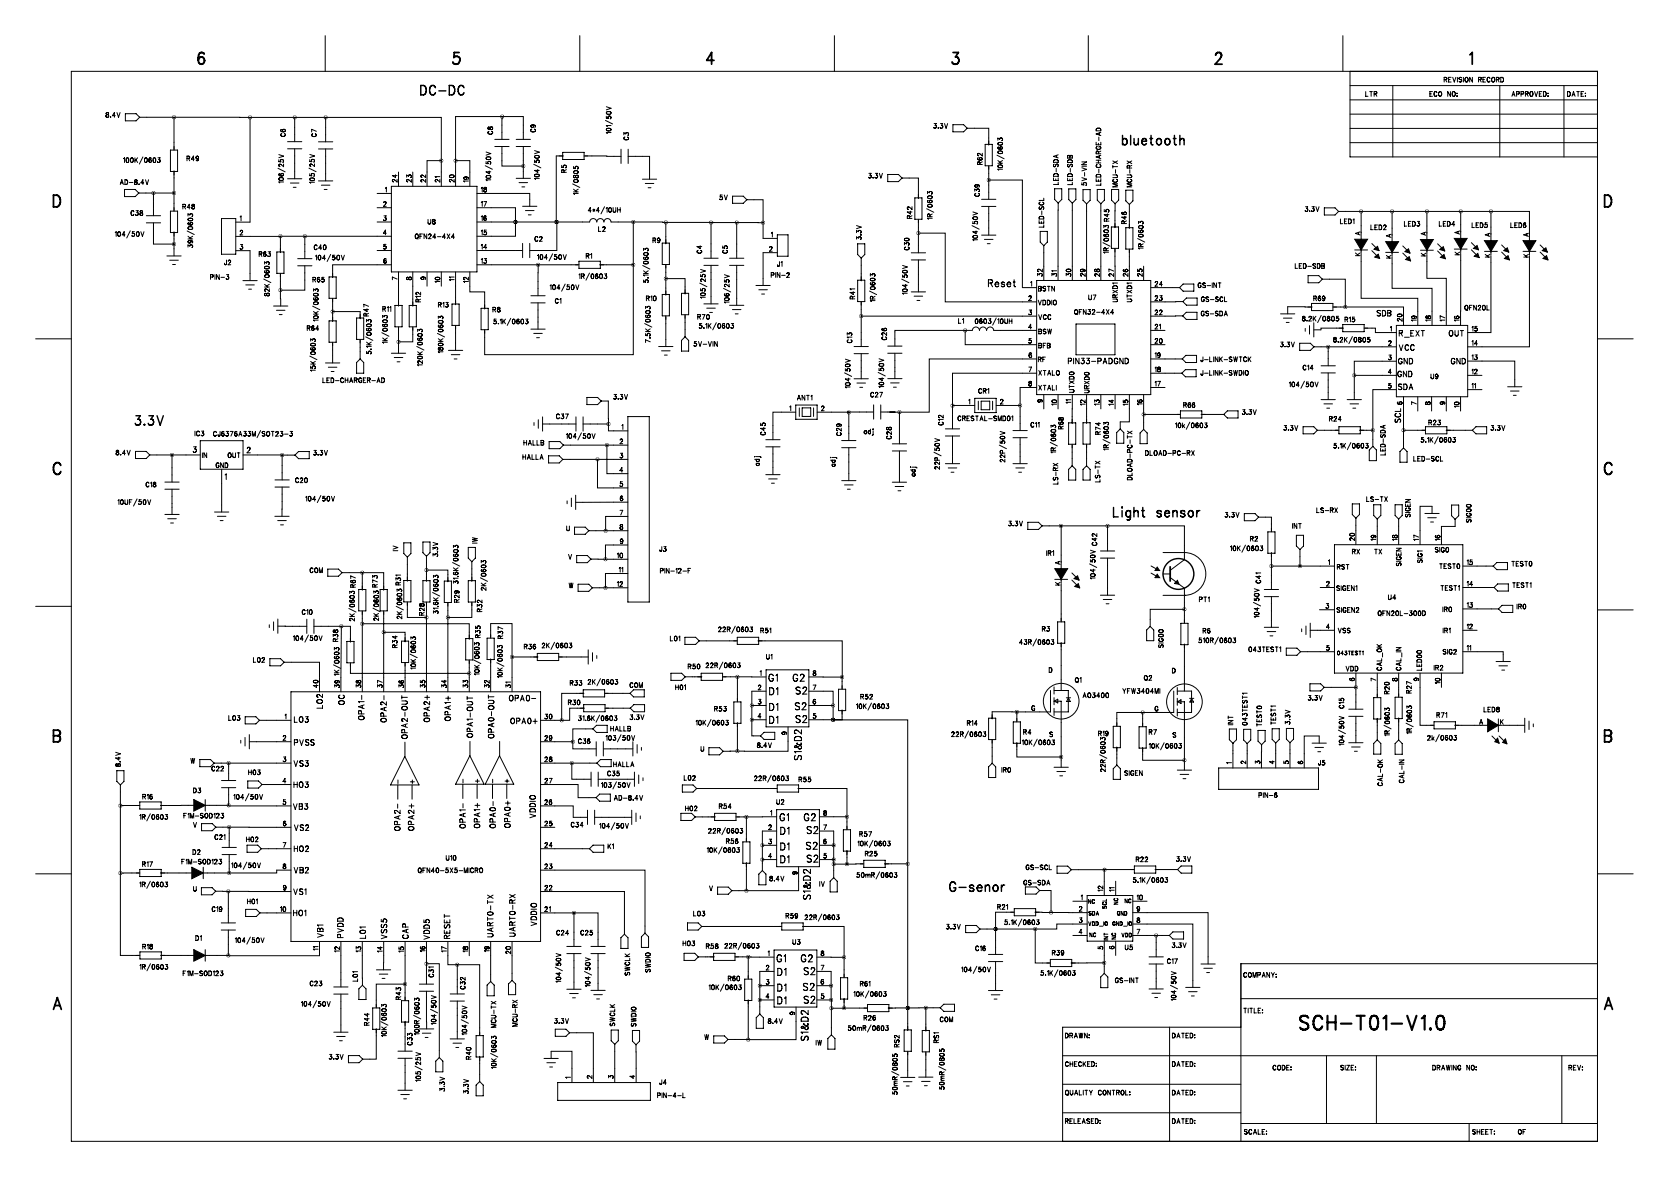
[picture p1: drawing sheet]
<svg xmlns="http://www.w3.org/2000/svg" width="594mm" height="419mm" viewBox="0 0 594 419" stroke-linecap="round" stroke-linejoin="round" font-family="sans-serif">
<defs><g id="words">
<text font-size="25.8" x="117.8" y="242.4">39:K/0603 R38</text>
<text font-size="25.7" x="388.8" y="63.2">而石</text>
<text font-size="23.4" x="172.9" y="332.2">UARTO-TX UARTO-RX</text>
<text font-size="23.2" x="289.3" y="306.5">222</text>
<text font-size="22.1" x="176.4" y="239">10K/0603 R37</text>
<text font-size="21.3" x="167.9" y="237.7">10K/0603 R35</text>
<text font-size="18.7" x="390.9" y="273.2">22R/060召</text>
<text font-size="16.9" x="392.6" y="87.8">化/0603 R45</text>
<text font-size="16.8" x="153.5" y="216.7">316K/0603</text>
<text font-size="16.6" x="400.4" y="169.4">西06555</text>
<text font-size="16" x="147.5" y="366.7">1CGR/o603</text>
<text font-size="15.3" x="373.6" y="65.5">]通]酒</text>
<text font-size="14.9" x="441.3" y="257.1">死</text>
<g font-size="14.3">
<text x="490.4" y="161.2">臣5</text>
<text x="489.7" y="237.8">CAL_OK CAL-IN</text>
</g>
<text font-size="14.2" x="368.7" y="79.8">配-:</text>
<text font-size="12.5" x="173.6" y="364.9">n心次</text>
<text font-size="12.3" x="164" y="367.2">104/50V</text>
<text font-size="12" x="383.8" y="65.1">的=心 巧派]所正取</text>
<text font-size="11.8" x="496.7" y="277.6">不</text>
<text font-size="11.5" x="388.8" y="171.1">风55</text>
<text font-size="11.4" x="203.2" y="67.7">水/0805</text>
<text font-size="11.3" x="373.6" y="171.5">[s-风</text>
<text font-size="10.6" x="215.9" y="364.2">函巫 互</text>
<text font-size="9.8" x="221.5" y="346.3">Sm万k</text>
<text font-size="9.6" x="446.3" y="257.8">词 丐毛行行</text>
<text font-size="9.1" x="181.3" y="362.2">恐政</text>
<text font-size="9" x="520.7" y="185.8">高</text>
<text font-size="8.5" x="303.4" y="85.3">]臣列</text>
<text font-size="8.3" x="39.5" y="273.4">]虎列</text>
<text font-size="7.5" x="155.2" y="388.2">臣瓜 臣忍</text>
<text font-size="7.3" x="153.1" y="197.7">心3之</text>
<text font-size="6.8" x="456.8" y="257">室忍</text>
<g font-size="6.6">
<text x="331.3" y="46.3">6V</text>
<text x="426.2" y="107.4">s=q</text>
</g>
<g font-size="6.1">
<text x="184.9" y="163.8">Au</text>
<text x="89.3" y="236.1">102</text>
<text x="239.9" y="245.5">on</text>
</g>
<text font-size="6" x="109.7" y="203.8">cōm</text>
<g font-size="5.7">
<text x="217" y="142.3">&amp;3℃</text>
<text x="289.6" y="372.3">Mi</text>
</g>
<g font-size="5.6">
<text x="425.1" y="102.5">S=</text>
<text x="441.3" y="147.6">3v</text>
<text x="536.9" y="201.6">SESDI</text>
<text x="141.5" y="245.5">品</text>
<text x="140.4" y="355.1">R43</text>
<text x="116.1" y="377.3">83W</text>
</g>
<text font-size="5.5" x="112.2" y="333">要</text>
<g font-size="5.1">
<text x="189.8" y="85.9">C2</text>
<text x="416.3" y="369.6">DATED:</text>
</g>
<text font-size="5" x="255.8" y="71.1">6V!</text>
<text font-size="4.8" x="224" y="244.8">cōm</text>
<text font-size="4.7" x="485.8" y="34.1">LTR</text>
<text font-size="4.6" x="86.8" y="299.4">ā21</text>
<g font-size="4.1">
<text x="435" y="183.8">3.</text>
<text x="358.4" y="186.9">23V</text>
</g>
<g font-size="3.9">
<text x="156.6" y="244.7">周</text>
<text x="87.5" y="321.9">题</text>
</g>
<g font-size="3.6">
<text x="379.2" y="98">局</text>
<text x="405" y="144.2">兴</text>
<text x="149.2" y="339.3">兴</text>
</g>
<text font-size="3.1" x="110.4" y="48.3">公</text>
<text font-size="3" x="139.7" y="64.5">高</text>
</g></defs>
<g fill="none" stroke="#000" stroke-width=".36">
<path d="M115.8 12.7v12.7M206.5 12.7v12.7M297.2 12.7v12.7M387.6 12.7v12.7M478.3 12.7v12.7M25.4 25.4h543.6v381h-543.6zM216 38l1.6 .6-1.6 .5M216.1 39.9l1.2-.1 .3 .3a.9 .9 0 0 1-.8 .6 .9 .9 0 0 1-.8-.6zM480.8 35.6h88.2M480.8 30.5h88.2M480.8 25.4v30.5h88.2M496.1 30.5v25.4"/>
<path d="M509.3 33.4h.5M510.2 32.6h-.9v1.7h.9M511.8 33l-.3-.4a.85 .85 0 0 0-.8 .9 .85 .85 0 0 0 .8 .8l.3-.4M512.6 32.7a.75 .75 0 0 1 .9 .8 .75 .75 0 0 1-.9 .7l-.2-.6zM514.3 28.3l1-.1v-.5l-1-.2v1.7M514.9 28.3l.4 .9M515.9 28.3h.6M516.6 32.6v1.7l-1-1.7v1.7M516.8 27.5h-.9v1.7h.9M517.4 27.5l.6 1.7 .5-1.7M517.4 32.7a.75 .75 0 0 1 .9 .8 .75 .75 0 0 1-.9 .7l-.2-.6zM518.9 34.1h.1"/>
<path d="M518.9 33.2h.1M519.1 27.5v1.7M520.6 27.8l-.4-.3-.6 .3 .2 .4 .8 .6-.4 .4-.6-.2M521.2 27.5v1.7M522 27.6a.75 .75 0 0 1 .9 .8 .75 .75 0 0 1-.9 .7l-.2-.6zM524.4 27.5v1.7l-1-1.7v1.7M526.6 28.3l.9-.1v-.5l-.9-.2v1.7M527.1 28.3l.5 .9M528.2 28.3h.5M529.1 27.5h-.9v1.7h.9M530.7 27.9l-.3-.4a.85 .85 0 0 0-.8 .9 .85 .85 0 0 0 .8 .8l.3-.4M531.5 27.6a.75 .75 0 0 1 .9 .8 .75 .75 0 0 1-.9 .7l-.2-.6z"/>
<path d="M532.9 28.3l1-.1v-.5l-1-.2v1.7M533.5 28.3l.4 .9M534.2 30.5v25.4M534.5 27.5a.85 .85 0 0 1 1 .9 .85 .85 0 0 1-1 .8zM538.5 34.3l.5-1.7 .6 1.7M538.7 33.7h.7M540.2 33.5l.8-.1 .1-.6-.9-.2v1.7M541.7 33.5l.8-.1 .1-.6-.9-.2v1.7M543.3 33.4l.9-.1v-.5l-.9-.2v1.7M543.8 33.4l.5 .9M545.1 32.7a.75 .75 0 0 1 .9 .8 .75 .75 0 0 1-.9 .7l-.2-.6zM546.6 32.6l.5 1.7 .6-1.7"/>
<path d="M548.2 33.4h.6M549.1 32.6h-.9v1.7h.9M549.7 32.6a.85 .85 0 0 1 1 .9 .85 .85 0 0 1-1 .8zM551.3 34.1h.1M551.3 33.2h.1M557 30.5v25.4M558.3 32.6a.85 .85 0 0 1 1 .9 .85 .85 0 0 1-1 .8zM559.9 34.3l.5-1.7 .6 1.7M560.1 33.7h.7M561.5 32.6h1M562.1 32.6v1.7M563.1 33.4h.6"/>
<path d="M564 32.6h-.9v1.7h.9M564.6 33.3h.1M564.6 34.1h.1M37.9 40.2v.4l.8 .6-.3 .6-.6-.2-.1-.4 1-.9-.3-.2zM39.4 41.6h.1M41 41.2h-1l.7-1.1v1.7M41.7 40.1l.5 1.7 .6-1.7M44 56.5l.3-.3v1.7M44.7 40.5h3.8l1.2 1.3-1.2 1.2h-3.8zM45.1 56.3l.2-.1a.9 .9 0 0 1 .6 .8 .9 .9 0 0 1-.6 .9l-.3-.3zM46.7 56.3l.2-.1a.9 .9 0 0 1 .6 .8 .9 .9 0 0 1-.6 .9l-.4-.3zM48.1 56.2v1.7"/>
<path d="M48.4 56.9l.6 1M49 56.2l-.9 1.1M49.7 41.8h12.3M50.9 55.9l-1.3 2.5M51.7 56.3l.2-.1a.9 .9 0 0 1 .5 .8 .9 .9 0 0 1-.5 .9l-.4-.3zM53.8 56.4l-.2-.2-.4 .1-.2 1M54.7 56.3l.2-.1a.9 .9 0 0 1 .6 .8 .9 .9 0 0 1-.6 .9l-.3-.3zM56.2 56.2h.8l-.4 .6a.52 .52 0 0 1 .5 .6 .52 .52 0 0 1-.7 .5l-.3-.3M60.7 53.4h2.5v7.7h-2.5zM62 41.8h27.1M62 41.8v11.6M66.6 56.4l.9-.2v-.5l-.9-.1v1.7"/>
<path d="M67.1 56.4l.5 .9M69.2 56.7h-1l.7-1.1v1.7M69.8 56.1l.5-.5 .4 .5M69.8 56.1l.4 .5 .5-.5M69.8 56.1h.1M70.7 56.1l-.2 1-.3 .2-.4-.3M89.1 41.8v37.3h-5.1M89.1 41.8h26.9M99 59.9l2.5 1.3M99.3 56.9v.7h.7M99.3 55l1.7 .6-1.7 .6M99.4 58.6l-.1 .4 .4 .3"/>
<path d="M99.5 58.5l-.1 .1M100 57.6h.1M100 57.6a.55 .55 0 0 1 .4-.8 .55 .55 0 0 1 .6 .6l-.3 .4M100.2 46.1l-.2 .3 .1 .3 1 .2M100.4 47.5l-.4 .4a.85 .85 0 0 0 .8 .7 .85 .85 0 0 0 .9-.7l-.5-.4M101 58.4v1l-1.2-1-.3 .1M102.4 53h5.1M102.4 50.4h5.1M105 41.8v8.6M105 53v10.7M110 59.9l2.6 1.2M110.3 56.8v.7l.7 .1a.56 .56 0 0 1 .4-.9 .56 .56 0 0 1 .6 .7l-.3 .3"/>
<path d="M110.3 55l1.7 .5-1.7 .6M112 58.3v1l-.8-.7a.45 .45 0 0 0-.8 0 .45 .45 0 0 0 .3 .7M113.4 50.5h5.1M113.4 53h5.1M116 41.8h41.2v15.4M116 41.8v8.7M116 53v11.4M157.2 57.2h-5.1v9.1M157.2 57.2v9.1M162.3 57.2h5v9.1M162.3 57.2v9.1M172.8 59l2.6 1.3"/>
<path d="M173.1 57.5v.7l.7 .1a.56 .56 0 0 1 .4-.9 .56 .56 0 0 1 .6 .7l-.3 .3M173.1 54.1l1.7 .6-1.7 .5M173.2 56.1l1.3-.2 .3 .4a.9 .9 0 0 1-.8 .5 .9 .9 0 0 1-.9-.5zM173.9 45.3l-.1 .5 .2 .3 .9-.9h.4l.2 .6-.6 .4-.6-.9zM174.2 46.8l-.4 .3a.85 .85 0 0 0 .8 .7 .85 .85 0 0 0 .9-.7l-.4-.3M176.2 52.2h5.1M176.2 49.6h5.1M178.8 52.2v6.9h7.6M178.9 41.5l-.1 8.1M178.9 41.5h7.5v8.1M178.9 41.5h-16.6v15.7M183.8 52.2h5.1"/>
<path d="M183.8 49.6h5.1M186.4 52.2v11.3M189.4 46l-.4 .3a.85 .85 0 0 0 .9 .7 .85 .85 0 0 0 .8-.7l-.4-.3M189.5 45.4h.1M189.6 44.4l1 .3 .1 .3-.3 .3M189.6 44.4l-.6 .5 .5 .5M189.6 44.4l.4 .5-.4 .5M190.1 58.5l2.5 1.3M190.4 53.6l1.7 .6-1.7 .5M190.4 57v.7l.7 .1a.56 .56 0 0 1 .3-.9 .56 .56 0 0 1 .7 .7l-.3 .3M190.5 55.5l1.3-.1 .3 .4a.9 .9 0 0 1-.9 .5 .9 .9 0 0 1-.8-.5zM200.4 54.3h7.6v2.5h-7.6z"/>
<path d="M200.7 55.5h-2.6v23.5M208.3 55.5l12.9 .2M215.6 42.9l2.6 1.2M216 41.4v.7l.7 .1a.52 .52 0 0 1 .1-.8 .52 .52 0 0 1 .7 .2 .52 .52 0 0 1-.2 .7M216.1 45.9l1.2-.2 .3 .4a.9 .9 0 0 1-.8 .5 .9 .9 0 0 1-.8-.5zM217.6 47.2h-1.6l.3 .3M217.6 44.7h-1.6l.3 .4M221.2 53.1v5.1M222.2 48v-.7l.7 .4a.51 .51 0 0 1 .5-.5 .51 .51 0 0 1 .5 .6l-.3 .4M222.6 48.8l-.4 .3a.85 .85 0 0 0 .8 .7 .85 .85 0 0 0 .9-.7l-.4-.3M223.7 55.7h7.6v8.1M223.7 53.1v5.1"/>
<path d="M339.4 44.4h3.8l1.3 1.3-1.3 1.2h-3.8zM344.5 45.7h7.6v6M348.4 56.2l-.2 .2 .1 .4 1 .2M349 58.6l-.2-.9h-.5l-.1 .9h1.7M349.9 54.6v.9l-.9-.7a.45 .45 0 0 0-.7 0 .45 .45 0 0 0 .3 .7M349.9 57.6l-.9 .5M350.9 51.4h2.5v7.6h-2.5zM352.1 59v12M355.1 55.3l2.5 1.2M355.4 49.9v-.7l.7 .4a.51 .51 0 0 1 .5-.5 .51 .51 0 0 1 .5 .6l-.3 .4M355.4 58.1h1.7M355.4 57.1l1.1 1"/>
<path d="M355.5 58.9l1.3-.1 .3 .3a.9 .9 0 0 1-.9 .6 .9 .9 0 0 1-.8-.6zM355.5 50.9l1.3-.2 .3 .4a.9 .9 0 0 1-.9 .6 .9 .9 0 0 1-.8-.6zM355.5 53.9l1.3-.1 .3 .4a.9 .9 0 0 1-.9 .5 .9 .9 0 0 1-.8-.5zM355.7 52.3l-.3 .3 .1 .3 1 .2M357.1 57.1l-1 .7M480.8 50.8h88.2M480.8 45.7h88.2M480.8 40.6h88.2M42.8 65.7l.6-1.7 .5 1.7M43 65.1h.7M44.3 67.5h3.9l1.2 1.2-1.2 1.3h-3.9zM44.5 64a.85 .85 0 0 1 1 .8 .85 .85 0 0 1-1 .9z"/>
<path d="M46.1 65h1.2M47.7 75.4l-.3-.4a.85 .85 0 0 0-.8 .9 .85 .85 0 0 0 .8 .8l.3-.4M48.1 64.1v.5a.64 .64 0 0 1 .7 .2 .64 .64 0 0 1-.1 .8l-.7-.1v-.5l.8-.6-.3-.4zM48.4 75h.8l-.4 .7a.52 .52 0 0 1 .5 .6 .52 .52 0 0 1-.7 .4l-.3-.3M49.4 68.7h12.6M49.5 65.5h.1M50 75.1v.5l.8 .5-.3 .6-.6-.1v-.5l.9-.8-.3-.3zM51.2 65.1h-1l.7-1.1v1.7M51.8 64l.6 1.7 .5-1.7M52.1 79.3h5.1M52.1 76.8h5.1M54.7 79.3v7.6h7.3"/>
<path d="M54.7 68.7v8.1M60.7 75.2h2.5v7.6h-2.5zM62 60.8v14.4M65.1 73.6l.9-.2v-.5l-.9-.2v1.7M65.6 73.6l.5 .8M67 76.9v-.8l.6 .5a.51 .51 0 0 1 .6-.5 .51 .51 0 0 1 .4 .6l-.3 .4M67.1 77.9l1.2-.2 .3 .4a.9 .9 0 0 1-.8 .5 .9 .9 0 0 1-.8-.5zM67.2 79.3l-.2 .3 .1 .3 1 .2M67.7 73.9h-1l.7-1.2v1.7M68.5 72.8v.5a.64 .64 0 0 1 .7 .3 .64 .64 0 0 1-.1 .7h-.7v-.6l.8-.5-.3-.5zM78.9 77.8h5.1v12.7h-5.1zM85.5 77.2l.4-.3v1.7"/>
<path d="M99.4 63.5l1.3-.2 .3 .4a.9 .9 0 0 1-.8 .5 .9 .9 0 0 1-.9-.5zM99.6 61.8l-.3 .3 .1 .4 1 .2M101 64.8h-1.7l.3 .4M102.4 63.7h5.1M103.4 65.2h3.1M104.4 66.7h1.1M110.3 61.8v.8h.7M110.4 63.6l1.3-.2 .3 .4a.9 .9 0 0 1-.8 .5 .9 .9 0 0 1-.9-.5zM111 62.6a.55 .55 0 0 1 .4-.9 .55 .55 0 0 1 .6 .7l-.3 .4M111 62.6h.1M112 64.9h-1.7l.3 .4M113.4 64.4h5.1"/>
<path d="M114.5 65.9h3M115.5 67.5h1M134.3 68.9h5.1M134.3 74h5.1M134.3 79h5.1M136.7 72.2a.44 .44 0 0 1 .4-.4 .44 .44 0 0 1 .4 .5l-.9 1.2h1M136.8 76.9h.7l-.4 .6a.52 .52 0 0 1 .5 .6 .52 .52 0 0 1-.6 .4l-.4-.3M137.3 67l.3-.3v1.7M139.4 66.3h30.5v30.5h-30.5zM141.9 61.3v5M144.8 63.1v-.8l.7 .4a.51 .51 0 0 1 .6-.4 .51 .51 0 0 1 .4 .6l-.3 .3M144.9 64.1v.5"/>
<path d="M144.9 64.6l.1 .1M145 64.7l.2 .1M145 64l-.1 .1M146.5 63.9v.9l-1.2-.9-.3 .1M147 61.3v5M150 64.1v.5M150 64.6l.1 .1M150.1 64.7l.2 .1M150.1 64l-.1 .1M151.6 62.3v.9l-.8-.7a.45 .45 0 0 0-.8 0 .45 .45 0 0 0 .3 .7M151.6 63.9v.9l-1.2-.9-.3 .1M152.5 78.1v1.2l.4 .5 .5-.2v-1.5"/>
<path d="M154.2 78.2v.5a.64 .64 0 0 1 .7 .3 .64 .64 0 0 1-.1 .7h-.7v-.6l.8-.6-.3-.4zM155.1 64.1v.5M155.1 64.6v.1M155.1 64.7l.3 .1M155.1 64v.1M156.7 63.9v.9l-1.2-.9-.4 .1M156.7 62.9h-1.7l.3 .3M160.2 64.6v.1M160.2 64.1v.5M160.2 62.5l1.2-.2 .3 .4a.9 .9 0 0 1-.8 .6 .9 .9 0 0 1-.8-.6zM160.2 64.7l.3 .1M160.2 64v.1"/>
<path d="M161.7 63.9v.9l-1.1-.9-.4 .1M165.7 63.9h.1M165.7 63l-.5 .4 .5 .5M165.7 63l1 .2 .1 .4-.2 .3M165.7 63l.5 .4-.5 .5M166.8 64.5h-1.6l.3 .3M169.9 79h40.1a1.27 1.27 0 0 1 1.3-1.2 1.27 1.27 0 0 1 1.2 1.2 1.27 1.27 0 0 1 1.3-1.2 1.27 1.27 0 0 1 1.3 1.2 1.27 1.27 0 0 1 1.3-1.2 1.27 1.27 0 0 1 1.2 1.2h8M169.9 74h13.7v5M169.9 68.9h18.8v4.6M171.4 67l.4-.3v1.7M171.4 72.1l.4-.3v1.7M171.4 77.2l.4-.3v1.6"/>
<path d="M172.3 71.8h1l-.7 1.7M172.5 66.8v.5a.64 .64 0 0 1 .7 .2 .64 .64 0 0 1-.1 .8l-.7-.1v-.5l.8-.6-.3-.4zM173.1 77.1l-.2-.2-.4 .1-.2 1M173.2 62.7l1.3-.1 .3 .3a.9 .9 0 0 1-.8 .6 .9 .9 0 0 1-.9-.6zM174.2 60.9v1l-1.1-.7h1.7M174.8 64h-1.7l.3 .4M183.6 79v5.1h-13.7M183.6 79h.1M183.8 63.5h5.1M184.9 65h3M185.9 66.5h1M186.1 73.5h5.1"/>
<path d="M187.1 75h3.1M188.2 76.5h1M190.5 62.2l1.3-.1 .3 .3a.9 .9 0 0 1-.9 .6 .9 .9 0 0 1-.8-.6zM191.5 60.4v1l-1.1-.7h1.7M192.1 63.5h-1.7l.3 .4M198.3 79v10.2h-9.6M210.5 75h-1l.7-1.1v1.7M211.2 74.6l.7 .5M211.5 74.4v.9M211.9 74.6l-.7 .5M213.4 75h-1l.7-1.1v1.7M215.3 73.6l-1.3 2.5"/>
<path d="M215.9 74.2l.3-.3v1.7M217 74l.2-.1a.9 .9 0 0 1 .6 .9 .9 .9 0 0 1-.6 .8l-.4-.3zM218.4 73.9v1.2l.4 .5 .5-.3v-1.4M219.9 73.9v1.7M219.9 74.7h1M220.9 73.9v1.7M225.6 79l11.5 .2M225.6 79v15.3M228.8 63.8h5.1M229.8 65.3h3.1M230.8 66.9h1.1M237.1 79.2h17.1h-1"/>
<path d="M237.1 79.2v7.6M253.2 79.2v12.7M253.2 79.2h9.2M260.9 69.9h3.8l1.3 1.2-1.3 1.3h-3.8zM262.4 79.2l9.4 .1M262.4 79.2v12.7M266 71.1h5.8v8.2M271.8 79.3v5.6h5.1M309.5 61.7h.7l-.4 .7a.52 .52 0 0 1 .5 .6 .52 .52 0 0 1-.6 .4l-.4-.3M310.9 63.3h.1M311.8 61.7h.7l-.4 .7a.52 .52 0 0 1 .5 .6 .52 .52 0 0 1-.6 .4l-.4-.3M313.2 61.7l.5 1.7 .6-1.7"/>
<path d="M316.2 62.1h3.8l1.3 1.3-1.3 1.3h-3.8zM321.3 63.4h5.8v7.3M324 77.8l-.2-.9h-.5l-.2 .9h1.7M324.3 75.2v1l-1.2-.7h1.7M324.8 73.6v1l-.8-.7a.45 .45 0 0 0-.8-.1 .45 .45 0 0 0 .3 .7M324.8 76.8l-.8 .5M325.8 70.5h2.6v7.6h-2.6zM327.1 78.1v11.9M330 74.3l2.6 1.3M330.4 69v-.8l.6 .4a.51 .51 0 0 1 .6-.4 .51 .51 0 0 1 .4 .6l-.3 .3M330.5 73l1.2-.2 .3 .4a.9 .9 0 0 1-.8 .6 .9 .9 0 0 1-.8-.6zM330.5 70l1.2-.2 .3 .4a.9 .9 0 0 1-.8 .5 .9 .9 0 0 1-.8-.5z"/>
<path d="M330.6 71.4l-.2 .2 .1 .4 1 .2M331.2 77.2l-.2-.9h-.5l-.1 .9h1.6M332 77.7h-1.6l.3 .4M332 76.2l-.8 .5M346.5 78.9v.7h.7a.56 .56 0 0 1 .3-.9 .56 .56 0 0 1 .7 .7l-.3 .4M346.5 75.5l1.7 .5-1.7 .6M346.6 77.4l1.3-.2 .3 .4a.9 .9 0 0 1-.9 .6 .9 .9 0 0 1-.8-.6zM347.2 68.1v-.8l.6 .4a.51 .51 0 0 1 .6-.4 .51 .51 0 0 1 .4 .6l-.3 .3M347.6 68.9l-.4 .3a.85 .85 0 0 0 .8 .7 .85 .85 0 0 0 .8-.7l-.4-.3M347.7 66.7h.1M347.7 65.8l-.5 .4 .5 .5M347.7 65.8l1 .2 .1 .3-.2 .3"/>
<path d="M347.7 65.8l.5 .4-.5 .5M349.6 73.5h5.1M349.6 71h5.1M352.1 64.1h12v38.3h5.1M352.1 73.5v10.2M357.1 60.2h-1.7l.3 .4M375.6 67.2h2.6v3.8l-1.3 1.3-1.3-1.3zM376.9 72.3l-.1 27.6M380.6 67.3h2.6v3.8l-1.3 1.2-1.3-1.2zM381.9 72.3v27.6M385.7 67.5h2.6v3.8l-1.3 1.3-1.3-1.3zM387 72.6v27.3"/>
<path d="M390.8 67.5h2.5v3.8l-1.2 1.2-1.3-1.2zM392.1 72.5v27.4M395.9 67.5h2.5v3.8l-1.2 1.2-1.3-1.2zM397.2 72.5l-.1 6M401 67.7h2.5v3.8l-1.3 1.3-1.2-1.3zM402.2 72.8v8.5M405.5 79.6v-.8l.6 .4a.51 .51 0 0 1 .6-.4 .51 .51 0 0 1 .5 .6l-.3 .4M465 73.6h.7l-.4 .7a.52 .52 0 0 1 .5 .6 .52 .52 0 0 1-.6 .4l-.4-.3M466.4 75.1h.1M467.3 73.6h.7l-.4 .7a.52 .52 0 0 1 .5 .6 .52 .52 0 0 1-.6 .4l-.4-.3M468.7 73.6l.5 1.7 .6-1.7M471.7 74h3.8l1.3 1.3-1.3 1.3h-3.8z"/>
<path d="M476.8 75.3h54.2M477.4 78v1.7h.8M478.8 78.8h.6M479.8 78h-1v1.7h1M480.3 78a.85 .85 0 0 1 1 .8 .85 .85 0 0 1-1 .9zM481.9 78.3l.3-.3v1.7M484.8 75.3v15M495.8 75.3v15.8M500.2 78.8v1.7h.8M501.6 79.7h.6M502.5 78.8h-.9v1.7h.9M503.1 78.8a.85 .85 0 0 1 1 .9 .85 .85 0 0 1-1 .8z"/>
<path d="M504.8 78.8h.8l-.4 .7a.52 .52 0 0 1 .5 .6 .52 .52 0 0 1-.7 .4l-.3-.3M508.2 75.3v15.1M512.6 78.8v1.7h.8M514 79.7h.6M515 78.8h-1v1.7h1M515.5 78.8a.85 .85 0 0 1 1 .9 .85 .85 0 0 1-1 .8zM518.1 80h-1l.7-1.2v1.7M520.2 75.3v14.7M524.3 79.3v1.7h.8M526.6 79.3h-.9v1.7h.9M527.2 79.3a.85 .85 0 0 1 1 .9 .85 .85 0 0 1-1 .8zM529.7 79.3h-.7l-.1 .8 .7-.1 .1 .8-.6 .2-.3-.3"/>
<path d="M531 75.3h13.7v15.5M531 75.3v15.5M538.1 79.3v1.7h.8M540.4 79.3h-.9v1.7h.9M541 79.3a.85 .85 0 0 1 1 .9 .85 .85 0 0 1-1 .8zM543.4 79.6l-.3-.3-.3 .2-.2 1M41 82.8l.4-.3v1.7M42.1 82.6l.2-.1a.9 .9 0 0 1 .6 .8 .9 .9 0 0 1-.6 .9l-.3-.3zM44.5 83.6h-1l.7-1.1v1.7M46.4 82.2l-1.3 2.5M47.9 82.5h-.7l-.1 .7h.7l.1 .7-.6 .3-.3-.3M48.8 82.6l.2-.1a.9 .9 0 0 1 .6 .8 .9 .9 0 0 1-.6 .9l-.4-.3z"/>
<path d="M50.2 82.5l.5 1.7 .6-1.7M59.4 91.1h5.1M60.5 92.7h3M61.5 94.2h1M62 82.6v8.5M66.6 82.2l2.6 1.3M67 88v-.8l.6 .4a.51 .51 0 0 1 .6-.4 .51 .51 0 0 1 .4 .6l-.3 .3M67 85.1h1.6M67 84.1l1.1 1M67.1 80.9l1.2-.1 .3 .3a.9 .9 0 0 1-.8 .6 .9 .9 0 0 1-.8-.6zM67.5 86.6h.1M67.5 85.6l-.5 .5 .5 .5"/>
<path d="M67.5 85.6l1 .3 .1 .3-.2 .3M67.5 85.6l.5 .5-.5 .5M68.6 84.1l-.9 .6M75 98.7l.8-.1 .1-.7-.9-.1v1.7M76.6 97.8v1.7M78.1 97.8v1.7l-1-1.7v1.7M78.7 98.8h1.3M80.7 92.6l-.1 1.5-.4 .2-.2-.6M80.7 97.8h.7l-.4 .7a.52 .52 0 0 1 .5 .5 .52 .52 0 0 1-.6 .5l-.4-.3M81.3 93a.44 .44 0 0 1 .5-.4 .44 .44 0 0 1 .3 .5l-.9 1.2h1M84 89.3h5.1v10.6M85.5 82.4a.44 .44 0 0 1 .5-.4 .44 .44 0 0 1 .4 .5l-.9 1.2h1"/>
<path d="M85.6 87.1h.8l-.4 .6a.52 .52 0 0 1 .5 .6 .52 .52 0 0 1-.6 .4l-.4-.3M86.5 99.9h5.1M92.3 90.5l.9-.2v-.5l-.9-.1v1.6M92.8 90.5l.5 .8M93.9 99.4l2.6 1.2M94.2 94v-.7l.7 .4a.51 .51 0 0 1 .6-.5 .51 .51 0 0 1 .4 .6l-.3 .4M94.3 98l1.3-.1 .3 .3a.9 .9 0 0 1-.8 .6 .9 .9 0 0 1-.9-.6zM94.3 95l1.3-.2 .3 .4a.9 .9 0 0 1-.8 .6 .9 .9 0 0 1-.9-.6zM94.5 96.4l-.3 .3 .1 .3 1.1 .2M94.7 89.9l-.3-.2-.3 .1-.2 1M95.5 89.7h.8l-.4 .6a.52 .52 0 0 1 .4 .6 .52 .52 0 0 1-.6 .4l-.3-.3M98.6 89.7h2.5v7.6h-2.5z"/>
<path d="M99.9 84.1l-15.9 .1M99.9 84.1h39.5M99.9 84.1v5.9M99.9 97.3v6M106 92.1h5.1M106 94.6h5.1M108.6 94.6v8.7h-8.7M108.6 84.1v8M111.5 99.6l.9-.2v-.5l-.9-.1v1.6M112 99.6l.4 .8M112.4 91.2l.4-.3v1.7M112.9 87.6l-.3-.4a.85 .85 0 0 0-.7 .9 .85 .85 0 0 0 .7 .8l.3-.4"/>
<path d="M113.5 91l.2-.1a.9 .9 0 0 1 .6 .8 .9 .9 0 0 1-.6 .9l-.3-.3zM113.8 99l-.2-.2-.4 .1-.2 1M114.6 88.3h-1.1l.7-1.1v1.7M114.7 99.4v.1M114.7 99.4l.4-.1 .4 .3-.1 .6-.5 .2-.4-.3M115.4 87.3l.2-.1a.9 .9 0 0 1 .5 .9 .9 .9 0 0 1-.5 .8l-.4-.3zM115.4 98.8h-.7v.7M115.9 92h-1l.7-1.1v1.7M117.2 98.6h2.5v7.6h-2.5zM117.8 90.6l-1.3 2.5M119.3 90.9h-.8v.7l.7-.1 .1 .8-.6 .3-.4-.3M120.2 91l.2-.1a.9 .9 0 0 1 .5 .8 .9 .9 0 0 1-.5 .9l-.4-.3z"/>
<path d="M121.5 90.9l.6 1.7 .6-1.7M134.3 89.2h5.1M137.5 87h-.7l-.1 .7h.7l.1 .7-.6 .3-.3-.3M137.5 92.4l-.2-.3-.4 .1-.2 1M137.6 83.1h-1l.7-1.2v1.7M139.4 94.3h-20.9v4.6M141.4 99.4l-1.6-.7v.9M141.9 96.8v12.2M144.9 98.8l-.1 .5 .3 .3 .8-.9h.5l.1 .6-.6 .3-.5-.8zM147 96.8v12.2M148.1 83.4a.75 .75 0 0 1 .9 .8 .75 .75 0 0 1-.9 .7l-.2-.6zM148.5 84.7l.4 .4"/>
<path d="M149.6 84.1h.5M150.5 98.6l1 .2 .1 .4-.3 .3M150.5 83.3h-.9v1.7M152 83.3v1.7l-1-1.7v1.7M152.1 96.8v5.1M152.8 83.5l-.1 .2M152.8 83.4a.46 .46 0 0 1 .7 .1 .46 .46 0 0 1-.2 .7l-.7 .8h1M152.8 83.4v.1M155.1 98.9l1.3-.1 .3 .3a.9 .9 0 0 1-.9 .6 .9 .9 0 0 1-.8-.6zM155.2 84.4h-1l.7-1.1v1.7M155.8 84.3h1.3M157.2 96.8v5.1"/>
<path d="M158.6 84.4h-1l.7-1.1v1.7M159.3 83.3l.9 1.7M160.2 83.3l-.9 1.7M161.7 99.6h-1.6l.3 .3M161.7 98.7h-1.6l.3 .3M161.8 84.4h-1l.7-1.1v1.7M162.3 96.8v11.7M166.8 98.7v1l-.8-.7a.45 .45 0 0 0-.8-.1 .45 .45 0 0 0 .4 .7M167.3 96.8v7.1h5.3v6.1M169.9 89.2h16.2M169.9 94.3h36.3M171.4 92.4l.4-.3v1.7"/>
<path d="M171.4 82.2l.4-.3v1.7M171.4 87.3l.4-.3v1.7M172.5 92.1h.7l-.4 .7a.52 .52 0 0 1 .5 .6 .52 .52 0 0 1-.6 .4l-.4-.3M173.2 81.9h-.7v.8l.6-.1 .1 .8-.5 .2-.4-.3M173.3 88.1h-1l.7-1.1v1.7M186.1 86.7v5M188.7 86.7v5M191.4 91l.4-.3v1.7M191.7 94.3l-.1 11M192.6 90.8l.2-.1a.9 .9 0 0 1 .5 .8 .9 .9 0 0 1-.5 .9l-.4-.4zM194.9 91.8h-1l.7-1.1v1.7M196.8 90.4l-1.2 2.5"/>
<path d="M197.6 91.3l.4-.1 .3 .3v.6l-.6 .3-.3-.4M197.6 91.3l-.1 .1M198.3 90.7h-.7l-.1 .7M199.2 90.8l.2-.1a.9 .9 0 0 1 .6 .8 .9 .9 0 0 1-.6 .9l-.3-.4zM200.6 90.7l.5 1.7 .6-1.7M206.2 93h7.6v2.6h-7.6zM206.2 97.8l.4-.3v1.7M207.1 98.3l.9-.1v-.5l-.9-.2v1.7M207.6 98.3l.5 .9M208.8 91.1l.9-.1v-.5l-.9-.2v1.7M209.3 91.1l.5 .9M210 97.2l-1.3 2.6"/>
<path d="M210.4 90.6l.3-.3v1.7M210.7 97.6l.2-.1a.9 .9 0 0 1 .6 .9 .9 .9 0 0 1-.6 .8l-.3-.3zM212.9 97.8l-.3-.3-.3 .1-.2 1.1M213.2 80.7v1.7h.8M213.6 94.3h12M213.8 97.6l.2-.1a.9 .9 0 0 1 .5 .9 .9 .9 0 0 1-.5 .8l-.4-.3zM214.8 80.9l-.1 .2M214.8 80.8v.1M214.8 80.8h.6M215.3 97.5h.8l-.5 .7a.52 .52 0 0 1 .5 .6 .52 .52 0 0 1-.6 .4l-.4-.3M215.4 80.8v.1M215.4 80.9l.1 .3-.9 1.2h1"/>
<path d="M225.6 94.3v32h-53v-8.9M228.9 94.5l2.5 1.3M229.2 89.2v-.8l.7 .4a.51 .51 0 0 1 .6-.4 .51 .51 0 0 1 .4 .6l-.3 .4M229.2 99.7v.7l.7 .1a.56 .56 0 0 1 .3-.9 .56 .56 0 0 1 .7 .7l-.3 .3M229.2 97.4h1.7M229.2 96.4l1.1 1M229.3 90.2l1.3-.2 .3 .4a.9 .9 0 0 1-.9 .5 .9 .9 0 0 1-.8-.5zM229.3 93.2l1.3-.1 .3 .3a.9 .9 0 0 1-.9 .6 .9 .9 0 0 1-.8-.6zM229.5 91.6l-.3 .2 .1 .4 1 .2M230.7 99h.1M230.9 97.9h-1.7l.3 .4M230.9 96.4l-1 .6"/>
<path d="M232.6 85.5l.9-.1v-.5l-.9-.2v1.7M233.1 85.5l.4 .9M235.1 85.3l-.3 1-.3 .1-.3-.2M235.9 86.6h2.5v7.6h-2.5zM237.1 99.2h6.9v5.5M237.1 94.2v10.9M248.7 89.1l-.4 .3a.85 .85 0 0 0 .8 .8 .85 .85 0 0 0 .8-.8l-.4-.3M249.4 87.5v1l-1.1-.7h1.6M249.5 97.8v.7h.7a.56 .56 0 0 1 .4-.9 .56 .56 0 0 1 .6 .7l-.3 .4M249.5 95.9l1.7 .6-1.7 .6M249.6 99.5v.6M249.7 99.4l-.1 .1"/>
<path d="M250.7 94.5h5.1M250.7 91.9h5.1M251.2 99.3v1l-1.2-1-.3 .1M253.2 94.5v13.7M257.4 87.6v.7l.7 .1a.56 .56 0 0 1 .3-.9 .56 .56 0 0 1 .7 .7l-.3 .3M257.8 89.1l-.4 .3a.85 .85 0 0 0 .8 .8 .85 .85 0 0 0 .9-.8l-.4-.3M258 99.6v.8h.7a.56 .56 0 0 1 .3-.9 .56 .56 0 0 1 .7 .7l-.3 .4M258 97.8l1.7 .6-1.7 .5M259.8 94.5h5.1M259.8 91.9h5.1M262.4 94.5v14.2M274.1 88.2a.44 .44 0 0 1 .5-.4 .44 .44 0 0 1 .4 .5l-.9 1.2h.9"/>
<path d="M274.7 97.9h.8l.1-.7-.9-.1v1.7M274.7 83l.4-.3v1.7M276.3 97.1v1.7M276.9 83.6h3.8v7.6h-3.8zM276.9 90h-5.1v11.7M277.6 93.2l-.1 1.5-.3 .1-.3-.5M277.8 97.1v1.7l-1-1.7v1.7M278.2 93.5l.3-.3v1.6M278.4 98h1.3M280.3 97.5a.44 .44 0 0 1 .5-.4 .44 .44 0 0 1 .3 .5l-.9 1.2h1M305.5 86.8h2.5v3.8l-1.3 1.3-1.2-1.3zM305.5 99.8h2.5v7.6h-2.5z"/>
<path d="M306.7 91.9v8.1M310 98.3v-.8l.6 .4a.51 .51 0 0 1 .6-.4 .51 .51 0 0 1 .5 .6l-.3 .4M310.1 99.3l1.3-.2 .3 .4a.9 .9 0 0 1-.9 .5 .9 .9 0 0 1-.8-.5zM321.2 99.4l2.5 1.3M321.5 97.9v.7l.7 .1M321.5 94.5l1.6 .6-1.6 .5M321.6 96.4l1.2-.1 .3 .3a.9 .9 0 0 1-.8 .6 .9 .9 0 0 1-.8-.6zM322.1 87.2v-.8l.7 .4a.51 .51 0 0 1 .6-.4 .51 .51 0 0 1 .4 .6l-.3 .4M322.1 98.6a.55 .55 0 0 1 .4-.8 .55 .55 0 0 1 .6 .7l-.3 .3M322.1 98.6l.1 .1M322.2 85l1.3-.1 .3 .3a.9 .9 0 0 1-.8 .6 .9 .9 0 0 1-.9-.6zM322.5 88l-.4 .3a.85 .85 0 0 0 .9 .7 .85 .85 0 0 0 .8-.7l-.4-.3"/>
<path d="M324.6 92.6h5M324.6 90h5M327.1 83h9.6v24.5h32.5M327.1 92.6v11.3M346.2 80.3l2.5 1.3M346.6 84l1.3-.1 .3 .4a.9 .9 0 0 1-.9 .5 .9 .9 0 0 1-.8-.5zM347.6 82.2v1l-1.1-.7h1.7M348.2 85.4h-1.7l.3 .3M349.6 83.7h5.1M350.6 85.2h3.1M351.6 86.8h1.1M369.2 99.9h40.7v40.6h-40.7z"/>
<path d="M369.6 98.2v-.8l.6 .4a.51 .51 0 0 1 .6-.4 .51 .51 0 0 1 .4 .6l-.3 .3M369.7 96v.6M369.7 96.6h.1M369.7 96.6l.3 .1M369.7 96h.1M370.5 82.4h2.5v3.8l-1.2 1.3-1.3-1.3zM371.2 95.8v1l-1.1-.9-.4 .1M371.8 87.5v12.4M374.6 98.2v-.8l.7 .4a.51 .51 0 0 1 .6-.4 .51 .51 0 0 1 .4 .6l-.3 .3M376.3 96.4h-1.7l.4 .4M385.4 95.9l1 .2 .1 .3-.3 .3M386.5 97.4v.9l-.8-.7a.45 .45 0 0 0-.8 0 .45 .45 0 0 0 .3 .7"/>
<path d="M390 96l-.1 .4 .2 .3 .9-.9 .4 .1 .2 .5-.6 .4-.6-.8zM391.6 97.4v.9l-.8-.7a.45 .45 0 0 0-.8 0 .45 .45 0 0 0 .3 .7M396.6 96.5l-1.6-.7v1M396.6 97.4v.9l-.8-.7a.45 .45 0 0 0-.7 0 .45 .45 0 0 0 .3 .7M397.1 91.2l.1 8.7M400.3 96l-.3 .2 .2 .4 1 .2M401 81.1h2.5v7.6h-2.5zM401.7 97.4v.9l-.8-.7a.45 .45 0 0 0-.8 0 .45 .45 0 0 0 .4 .7M402.2 88.7v11.2M405.1 95.9v.7h.7a.56 .56 0 0 1 .4-.9 .56 .56 0 0 1 .6 .7l-.3 .4M405.2 84.9l2.5 1.3M405.6 80.6l1.3-.2 .3 .4a.9 .9 0 0 1-.9 .5 .9 .9 0 0 1-.8-.5z"/>
<path d="M405.6 83.6l1.3-.1 .3 .3a.9 .9 0 0 1-.9 .6 .9 .9 0 0 1-.8-.6zM405.7 82l-.2 .2 .1 .4 1 .2M406.3 87.8l-.2-.9h-.5l-.1 .9h1.7M406.8 97.4v.9l-.8-.7a.45 .45 0 0 0-.8 0 .45 .45 0 0 0 .3 .7M407.2 88.3h-1.7l.3 .4M407.2 86.8l-.9 .5M407.3 94.8v5.1M461.3 93.9v1.7h.8M462.7 94.7h.6M463.7 93.9h-1v1.7h1M464.2 93.9a.85 .85 0 0 1 1 .8 .85 .85 0 0 1-1 .9zM465.8 94.8h1.3"/>
<path d="M465.9 98.1h3.8l1.3 1.3-1.3 1.3h-3.8zM468.6 94.1l-.4-.2-.6 .2 .2 .4 .8 .6-.4 .5-.6-.3M469.2 93.9a.85 .85 0 0 1 1 .8 .85 .85 0 0 1-1 .9zM470.8 93.9l.9 .1v.5l-.3 .2 .3 .5-.3 .4h-.6zM470.8 94.7h.6M471 99.4h8.1v9.9M482.5 89h4.6M482.8 91h1.6M482.8 90.1l1.1 .9M483.9 82.8v.7M484.4 90.1l-.9 .6M484.4 82.6l-1.6 .5 1.6 .6"/>
<path d="M484.8 90.5v15.7h20.2v9.7M488.3 80.1v1.7h.8M488.6 86.7l2.5 2.6M488.6 89.3l2.5 2.5M489.7 80.9h.5M490.6 80.1h-.9v1.7h.9M491.2 80.1a.85 .85 0 0 1 .9 .8 .85 .85 0 0 1-.9 .9zM492.9 80.3l-.1 .2M492.9 80.2a.46 .46 0 0 1 .7 .1 .46 .46 0 0 1-.2 .7l-.7 .8h1M492.9 80.2v.1M493.5 89.9h4.6M493.8 91.9h1.7"/>
<path d="M493.8 90.9l1.1 1M494.9 83.6v.7M495.5 90.9l-1 .6M495.5 83.4l-1.7 .6 1.7 .5M495.8 91.4v11.3h14.2v13.2M499.6 87.6l2.6 2.5M499.6 90.1l2.6 2.6M505.9 89.1h4.6M506.2 91.1h1.6M506.2 90.2l1.1 .9M507.3 82.9v.7M507.8 90.2l-.9 .6"/>
<path d="M507.8 82.7l-1.6 .5 1.6 .6M508.2 90.6v8.5h6.9v16.8M512 86.8l2.6 2.6M512 89.4l2.6 2.5M518 88.7h4.5M518.2 90.7h1.7M518.2 89.8l1.1 .9M519.3 82.4v.8M519.9 89.8l-1 .6M519.9 82.2l-1.7 .6 1.7 .6M520.2 90.2v25.7M524.1 86.4l2.5 2.6"/>
<path d="M524.1 89l2.5 2.5M525.7 80.2h.6M528.7 89.5h4.6M529 91.5h1.7M529 90.6l1.1 .9M530.1 83.3v.7M530.7 90.6l-1 .6M530.7 83.1l-1.7 .5 1.7 .6M531 91v27.4h-8.3M534.8 87.2l2.6 2.6M534.8 89.8l2.6 2.5M539.5 80.2h.6"/>
<path d="M542.4 89.5h4.6M542.7 91.5h1.7M542.7 90.6l1.1 .9M543.8 83.3v.7M544.4 90.6l-1 .6M544.4 83.1l-1.7 .5 1.7 .6M544.7 91v32.5h-22M548.5 87.2l2.6 2.6M548.5 89.8l2.6 2.5M87.5 101.4h3.1M88.5 103h1.1M94.2 102.2h1.7"/>
<path d="M94.2 101.2l1.2 1M94.3 104.5l-.1 .5 .3 .3 .9-.9h.4l.1 .6-.5 .4-.6-.9zM95.9 102.8v1l-.8-.7a.45 .45 0 0 0-.8-.1 .45 .45 0 0 0 .3 .7M95.9 101.2l-1 .7M97.4 109h5.1M98.5 110.5h3M99.5 112h1M99.9 103.3l.1 5.7M109.4 116.8l.9-.1v-.5l-.9-.2v1.7M109.9 116.8l.5 .9M111.4 109l2.5 1.3M111.7 111.9h1.6"/>
<path d="M111.7 103.7v-.8l.6 .4a.51 .51 0 0 1 .6-.4 .51 .51 0 0 1 .4 .6l-.3 .3M111.7 110.9l1.1 1M111.8 107.7l1.2-.2 .3 .4a.9 .9 0 0 1-.8 .6 .9 .9 0 0 1-.8-.6zM111.8 112.7l1.2-.2 .3 .4a.9 .9 0 0 1-.8 .5 .9 .9 0 0 1-.8-.5zM111.8 104.6l1.2-.1 .3 .4a.9 .9 0 0 1-.8 .5 .9 .9 0 0 1-.8-.5zM111.8 116.3l-.2-.3-.4 .1-.2 1M111.9 106.1l-.2 .2 .1 .4 1 .2M113.3 114h-1.6l.3 .4M113.3 110.9l-.9 .6M113.5 117.1h-1l.7-1.1v1.7M117.2 114.2h2.5v7.7h-2.5zM118.5 106.2v8.3"/>
<path d="M118.5 110.9h9.8v2.6M127 113.2h2.5v7.7h-2.5zM130.3 119.9l2.5 1.3M130.4 112.5l-.1-.9h-.6l-.1 .9h1.7M130.6 114.6v-.8l.6 .4a.51 .51 0 0 1 .6-.4 .51 .51 0 0 1 .4 .6l-.3 .4M130.7 115.6l1.2-.2 .3 .4a.9 .9 0 0 1-.8 .5 .9 .9 0 0 1-.8-.5zM130.7 118.6l1.2-.1 .3 .3a.9 .9 0 0 1-.8 .6 .9 .9 0 0 1-.8-.6zM130.7 109.9v1l-1.1-.7h1.7M130.8 117l-.2 .2 .1 .4 1 .2M131.3 109.1l-1.7-.7v.9M131.3 111.6l-.9 .4M136 118.5l2.5 1.2"/>
<path d="M136.3 113.1v-.7l.7 .4a.51 .51 0 0 1 .5-.5 .51 .51 0 0 1 .5 .6l-.3 .4M136.3 110l1-.1v-.5l-1-.2v1.7M136.4 117.1l1.3-.1 .3 .3a.9 .9 0 0 1-.9 .6 .9 .9 0 0 1-.8-.6zM136.4 114.1l1.3-.2 .3 .4a.9 .9 0 0 1-.9 .6 .9 .9 0 0 1-.8-.6zM136.6 115.5l-.3 .3 .1 .3 1 .2M136.9 110l.4 .9M137.9 109.5l.4-.3v1.7M138.8 109.5l.4-.3v1.7M140.7 108.8h2.5v7.6h-2.5zM141.9 116.4v9.4M145.7 108.8h2.6v7.6h-2.6zM147 116.4v5.3h-5.1"/>
<path d="M148.7 118v-.7l.7 .4a.51 .51 0 0 1 .6-.5 .51 .51 0 0 1 .4 .6l-.3 .4M148.8 119l1.3-.2 .3 .4a.9 .9 0 0 1-.8 .6 .9 .9 0 0 1-.9-.6zM148.9 107.5l-.1-.9h-.5l-.2 .9h1.7M149.8 104v1l-.8-.7a.45 .45 0 0 0-.8-.1 .45 .45 0 0 0 .3 .8M149.8 106.5l-.9 .5M149.8 105.6h-1.7l.3 .3M155.8 118.7l2.5 1.3M156.1 113.4v-.8l.7 .4a.51 .51 0 0 1 .6-.4 .51 .51 0 0 1 .4 .6l-.3 .3M156.2 108.5l.9-.1v-.6l-.9-.1v1.7M156.2 117.4l1.3-.2 .3 .4a.9 .9 0 0 1-.9 .6 .9 .9 0 0 1-.8-.6zM156.2 114.4l1.3-.2 .3 .4a.9 .9 0 0 1-.9 .5 .9 .9 0 0 1-.8-.5zM156.4 115.8l-.3 .2 .1 .4 1 .2"/>
<path d="M156.7 100.2h-1.7l.3 .4M156.7 108.5l.4 .9M157.7 108l.4-.3v1.7M158.8 107.7h.8l-.4 .7a.52 .52 0 0 1 .4 .5 .52 .52 0 0 1-.6 .5l-.4-.3M161 108.3h2.5v7.6h-2.5zM162.3 115.9v8.9M166.8 100.2h-1.6l.3 .4M171.3 109.8h2.6v7.6h-2.6zM175.6 110.2l.9-.1v-.5l-.9-.2v1.7M176.1 110.2l.4 .9M176.7 113.6h-.7v.8l.6-.1 .1 .8-.5 .2-.4-.3M177.3 109.5v.5a.64 .64 0 0 1 .7 .3 .64 .64 0 0 1 0 .7l-.8-.1v-.5l.9-.6-.4-.4z"/>
<path d="M177.5 115.2h.1M178.2 113.9l.3-.3v1.7M179.1 113.6v1.7M179.4 114.4l.6 .9M180 113.6l-.9 1.2M181.9 113.3l-1.3 2.6M182.7 113.7l.2-.1a.9 .9 0 0 1 .5 .9 .9 .9 0 0 1-.5 .8l-.4-.3zM184.9 113.9l-.3-.3-.3 .1-.3 1.1M185.7 113.7l.2-.1a.9 .9 0 0 1 .6 .9 .9 .9 0 0 1-.6 .8l-.3-.3zM187.2 113.6h.8l-.4 .7a.52 .52 0 0 1 .5 .6 .52 .52 0 0 1-.6 .4l-.4-.3M189.1 117.2h5.1M189.1 105.3h5.1"/>
<path d="M189.1 107.8h5.1M190.1 118.7h3M191.6 107.8v9.4M195.9 101.8l.4-.4v1.7M197 101.5l.2-.1a.9 .9 0 0 1 .6 .9 .9 .9 0 0 1-.6 .8l-.3-.3zM198.8 106.7l-.3-.4a.85 .85 0 0 0-.7 .9 .85 .85 0 0 0 .7 .8l.3-.4M199.4 106.6l.4-.3v1.7M199.4 102.6h-1l.7-1.2v1.7M201.3 101.1l-1.3 2.6M202.1 102.1l.4-.1 .3 .3v.6l-.6 .2-.3-.3M202.1 102.1l-.1 .1M202.8 101.4h-.7l-.1 .8"/>
<path d="M203.7 101.5l.2-.1a.9 .9 0 0 1 .6 .9 .9 .9 0 0 1-.6 .8l-.4-.3zM205.1 101.4l.5 1.7 .6-1.7M229.6 115.2l2.6 1.3M229.9 109.9v-.8l.7 .4a.51 .51 0 0 1 .6-.4 .51 .51 0 0 1 .4 .6l-.3 .3M229.9 118.8v.7h.7M229.9 118.1h1.7M229.9 117.1l1.1 1M230 113.9l1.3-.2 .3 .4a.9 .9 0 0 1-.8 .6 .9 .9 0 0 1-.9-.6zM230 110.8l1.3-.1 .3 .3a.9 .9 0 0 1-.8 .6 .9 .9 0 0 1-.9-.6zM230.2 112.3l-.3 .2 .1 .4 1 .2M230.2 106.2l.9-.1v-.5l-.9-.2v1.7M230.6 119.5h.1"/>
<path d="M230.6 119.5a.55 .55 0 0 1 .4-.8 .55 .55 0 0 1 .6 .6l-.3 .4M230.7 106.2l.5 .9M231.6 117.1l-1 .6M231.8 105.7l.4-.3v1.7M232.9 105.5l.2-.1a.9 .9 0 0 1 .6 .8 .9 .9 0 0 1-.6 .9l-.3-.3zM235.9 104.9h2.5v7.6h-2.5zM237.1 112.5v10.9M242.7 104.4h2.6v7.7h-2.6zM244 112.1v7.8M248.5 112.8l.9-.1v-.5l-.9-.2v1.7M249 112.8l.5 .9M249.2 100.8l2.6 1.3"/>
<path d="M249.5 102.8v.7l.7 .1a.56 .56 0 0 1 .4-1 .56 .56 0 0 1 .6 .8l-.3 .3M249.6 104.5l1.3-.1 .3 .3a.9 .9 0 0 1-.8 .6 .9 .9 0 0 1-.9-.6zM249.6 100.1h.1M249.7 100.1l.2 .1M249.9 115.2h-.7v.7h.6l.1 .7-.5 .3-.4-.3M250.1 112h1l-.8 1.7M250.7 116.7h.1M250.7 108.2h5.1M251.2 105.8h-1.7l.3 .4M251.4 115.5l.3-.3v1.7M251.7 109.7h3.1M251.9 112.1l.2-.1a.9 .9 0 0 1 .5 .9 .9 .9 0 0 1-.5 .8l-.4-.3z"/>
<path d="M252.3 115.2v1.7M252.6 115.9l.6 1M252.7 111.3h1M253.2 115.2l-.9 1.1M255.1 114.9l-1.3 2.5M255.9 115.3l.2-.1a.9 .9 0 0 1 .6 .9 .9 .9 0 0 1-.6 .8l-.4-.3zM257.7 102.7l2.5 1.3M258.1 115.5l-.3-.3-.3 .1-.2 1M258.1 106.2l1.3-.1 .3 .4a.9 .9 0 0 1-.8 .5 .9 .9 0 0 1-.9-.5zM258.1 101.4v.5M258.1 101.9l.1 .1M258.2 102l.2 .1"/>
<path d="M258.2 101.3l-.1 .1M258.3 104.6l-.3 .3 .1 .3 1 .2M258.9 115.3l.2-.1a.9 .9 0 0 1 .6 .9 .9 .9 0 0 1-.6 .8l-.3-.3zM259.7 101.2v.9l-1.2-.9-.3 .1M259.7 107.6h-1.7l.3 .3M259.8 108.7h5.1M260.5 115.2h.7l-.4 .7a.52 .52 0 0 1 .5 .6 .52 .52 0 0 1-.6 .4l-.4-.3M260.9 110.2h3M261.9 111.8h1M269.2 101.7h5.1M270.3 103.2h3M271.3 104.7h1"/>
<path d="M301.8 119.3v-.7l.6 .4a.51 .51 0 0 1 .6-.5 .51 .51 0 0 1 .4 .6l-.3 .4M303.6 106.4l-.2-.9h-.5l-.1 .9h1.6M303.9 103.8v1.1l-1.1-.8h1.6M304.4 105.5l-.8 .4M304.4 102.9h-1.6l.3 .3M306.7 112.6h62.5M306.7 107.4v16M309.7 103.6l2.5 1.3M310.1 102.3l1.3-.1 .3 .3a.9 .9 0 0 1-.9 .6 .9 .9 0 0 1-.8-.6zM310.2 100.7l-.2 .2 .1 .4 1 .2M310.8 106.5l-.2-.9h-.5l-.1 .9h1.7M311.7 107h-1.7l.3 .4"/>
<path d="M311.7 105.5l-.9 .5M314.4 117l-.3 .2 .1 .4 1 .2M314.5 120l-.4 .3a.85 .85 0 0 0 .8 .7 .85 .85 0 0 0 .9-.7l-.4-.3M315.8 118.4v1l-.8-.8a.45 .45 0 0 0-.8 0 .45 .45 0 0 0 .3 .7M321.6 103.1l1.2-.2 .3 .4a.9 .9 0 0 1-.8 .6 .9 .9 0 0 1-.8-.6zM322.6 101.3v1l-1.1-.7h1.6M323.1 104.4h-1.6l.3 .4M324.6 103.9h5M325.6 105.5h3M326.6 107h1M341.4 113.4v1.7h.8M342.8 113.7l.4-.3v1.7"/>
<path d="M343.8 117.7l2.5-.1a1.27 1.27 0 0 1 1.3-1.2 1.27 1.27 0 0 1 1.2 1.3 1.27 1.27 0 0 1 1.3-1.3 1.27 1.27 0 0 1 1.3 1.3 1.27 1.27 0 0 1 1.3-1.3 1.27 1.27 0 0 1 1.2 1.3h15.3M343.8 117.7h.1M343.8 117.7h-25.1v5.5M343.8 117.7v5h25.4M347.5 113.6l.3-.1a.9 .9 0 0 1 .5 .9 .9 .9 0 0 1-.5 .8l-.4-.3zM349.7 113.8l-.2-.3-.4 .1-.2 1.1M350.6 113.6l.2-.1a.9 .9 0 0 1 .6 .9 .9 .9 0 0 1-.6 .8l-.4-.3zM352.1 113.5h.8l-.4 .7a.52 .52 0 0 1 .5 .6 .52 .52 0 0 1-.7 .4l-.3-.3M354.8 113.2l-1.3 2.6M355.4 113.8l.3-.3v1.7M356.5 113.6l.2-.1a.9 .9 0 0 1 .6 .9 .9 .9 0 0 1-.6 .8l-.4-.3zM357.9 113.5v1.3l.4 .4 .5-.2v-1.5"/>
<path d="M359.4 114.4h1M359.4 113.5v1.7M360.4 113.5v1.7M366.6 110.4h.7l-.4 .6a.52 .52 0 0 1 .5 .6 .52 .52 0 0 1-.6 .5l-.4-.3M367.1 100.5l.3-.3v1.7M367.2 105.4v.1M367.2 105.4l-.4-.1-.3 .4M367.2 105.5l.1 .3-.9 1.2h1M367.4 116.6h-1l.7-1.1v1.6M369.8 106.9l.5 1.7 .6-1.7M369.9 102l.9 .1v.5l-.3 .2 .3 .5-.3 .3h-.6zM369.9 102.8h.6"/>
<path d="M369.9 112.1l.6 1.6 .5-1.6M370 117.2l.9 .1v.6l-.3 .1 .3 .6-.3 .3h-.6zM370 118h.6M371.4 106.9a.85 .85 0 0 1 1 .8 .85 .85 0 0 1-1 .9zM372.4 102.2l-.3-.2-.7 .2 .2 .4 .8 .4v.4l-.3 .2-.7-.2M372.5 117.4l-.3-.2-.6 .2 .1 .5 .8 .5-.3 .5-.6-.3M372.6 112.5l-.3-.4a.85 .85 0 0 0-.7 .8 .85 .85 0 0 0 .7 .8l.3-.4M373 106.9a.85 .85 0 0 1 1 .8 .85 .85 0 0 1-1 .9zM373 102h1M373.1 117.2l.4 1.7 .3-1.7 .3 1.7 .4-1.7M373.5 102v1.6M374.2 112.5l-.3-.4a.85 .85 0 0 0-.7 .8 .85 .85 0 0 0 .7 .8l.3-.4"/>
<path d="M374.6 106.9v1.7M375.4 107a.75 .75 0 0 1 .9 .7 .75 .75 0 0 1-.9 .8l-.2-.6zM375.6 102v1.6l-1-1.6v1.6M383 110.3a.75 .75 0 0 1 .8 .8 .75 .75 0 0 1-.8 .7l-.3-.5zM383.2 115.4h13.9v10.9h-13.9zM383.3 111.6l.4 .5M384.4 111h.5M385.3 110.2h-.9v1.7M386.8 110.2v1.7l-.9-1.7v1.7M387.6 110.2h.7l-.4 .7a.52 .52 0 0 1 .5 .6 .52 .52 0 0 1-.6 .4l-.4-.3M387.8 105.1v1.2l.4 .4 .5-.2v-1.4M389.1 110.6a.44 .44 0 0 1 .4-.4 .44 .44 0 0 1 .4 .5l-.9 1.2h1"/>
<path d="M389.3 105.1h1l-.7 1.6M390.6 111.2h1.2M393.4 111.4h-1l.7-1.2v1.7M394 110.2l1 1.7M395 110.2l-1 1.7M396.3 106.5h1.3l.4 .4-.2 .5h-1.5M396.3 103.3l1.7 1M396.4 102l1.2-.2 .4 .4v.5h-1.7zM396.6 111.4h-1l.7-1.2v1.7M397.2 105.9l-.2-.9h-.5l-.2 .9h1.7M398 100.8h-1.7l.3 .3M398 104.9l-.8 .5"/>
<path d="M398 103.3l-1.7 1M401.4 106.5h1.2l.5 .4-.3 .5h-1.4M401.4 105.4h1.7M401.4 104.9v1M401.4 103.3l1.7 1M401.5 102l1.2-.2 .4 .4v.5h-1.7zM403.1 103.3l-1.7 1M403.1 100.8h-1.7l.3 .3M409.9 102.4h10.2M409.9 117.7h5M411.4 115.9a.44 .44 0 0 1 .5-.4 .44 .44 0 0 1 .4 .5l-.9 1.1h.9M411.5 100.4l-.1 .2"/>
<path d="M411.5 105.5l-.1 .2M411.5 110.5l-.1 .3M411.6 100.3h.5M411.6 105.4h.5M411.6 110.5h.5M411.6 110.5h-.1M411.6 105.4l-.1 .1M411.6 100.3l-.1 .1M412.1 105.4l.1 .1M412.1 110.5h.1M412.1 100.3l.1 .1M412.2 110.5l.1 .4-.9 1.2h.9"/>
<path d="M412.2 105.5l.1 .3-.9 1.2h.9M412.2 100.4l.1 .3-.9 1.2h.9M413 115.8l.3-.3v1.6M413.1 105.3h.8l-.4 .7a.52 .52 0 0 1 .4 .6 .52 .52 0 0 1-.6 .4l-.3-.3M413.1 110.5l-.1 .3M413.2 110.5a.46 .46 0 0 1 .6 .1 .46 .46 0 0 1-.1 .7l-.7 .8h.9M413.2 110.5h-.1M414 101.3h-1l.7-1.1v1.7M421.2 112.5l-11.3 .1M421.3 107.4l-11.4 .1M421.4 101.1h3.8v2.6h-3.8l-1.3-1.3zM422.5 111.2h3.8v2.5h-3.8l-1.3-1.2z"/>
<path d="M422.6 106.1h3.8v2.6h-3.8l-1.3-1.3zM428.9 111.2l-.4-.4a.85 .85 0 0 0-.7 .8 .85 .85 0 0 0 .7 .9l.4-.4v-.3h-.4M430.4 111l-.3-.2-.6 .2v.4l.9 .6-.3 .5-.6-.3M431 111.8h1.3M433.8 111l-.3-.2-.6 .2v.4l.9 .6-.3 .5-.6-.3M434.4 110.8a.85 .85 0 0 1 1 .8 .85 .85 0 0 1-1 .9zM436 112.5l.6-1.7 .5 1.7M436.2 111.9h.7M456.1 111.8h5.1M457.1 113.3h3M458.1 114.8h1M464 112.7v.5a.64 .64 0 0 1 .7 .3 .64 .64 0 0 1 0 .7l-.8-.1v-.5l.9-.6-.3-.4z"/>
<path d="M464.9 116.9v1.1M465.5 114.1h.1M466.2 113a.44 .44 0 0 1 .5-.4 .44 .44 0 0 1 .4 .5l-1 1.2h1M466.4 115.9v3.1M467.1 108.1h7.6v2.5h-7.6zM467.4 109.3l-8.8-.1v2.6M467.7 112.6v1.7M467.9 106.2l.9-.1v-.5l-.9-.2v1.7M467.9 114.9v5.1M468.1 113.3l.6 1M468.4 106.2l.5 .9M468.7 112.6l-1 1.1"/>
<path d="M470.3 105.7l-.2-.3-.4 .1-.2 1M470.6 112.3l-1.3 2.6M471 105.9l.5-.5 .4 .6M471 106l.4 .4 .5-.4M471 105.9v.1M471.3 112.7l.2-.1a.9 .9 0 0 1 .6 .9 .9 .9 0 0 1-.6 .8l-.3-.3zM471.9 106l-.2 1-.4 .1-.3-.3M472.8 112.7v.5l.9 .5-.4 .6-.6-.2v-.4l.9-.8-.3-.3zM474.5 112.7l.2-.1a.9 .9 0 0 1 .5 .9 .9 .9 0 0 1-.5 .8l-.4-.3zM474.7 109.3h4.4M476.8 112.6h-.8v.7h.7l.1 .7-.6 .3-.4-.3M478.2 115.6h7.7v2.5h-7.7z"/>
<path d="M478.5 116.8h-8v.6h-2.6M479 113.7l1-.1v-.5l-1-.2v1.7M479.1 109.3h20.8v6.6M479.6 113.7l.4 .9M480.6 113.2l.4-.3v1.7M481.7 119.8l-1.3 2.6M481.7 113.6h.1M481.7 113.6l.4-.1 .4 .2-.1 .7-.5 .2-.4-.3M482.4 112.9h-.7v.7M485.9 116.8h4v1.6h7.4M491.6 110.8l-1-.2v.7l.9 .4 .1 .5-.4 .3-.7-.3M492.4 110.5a1.01 1.01 0 0 1 1.1 1 1.01 1.01 0 0 1-1.1 1z"/>
<path d="M494.2 110.5l1 .1 .2 .5-.4 .4 .4 .4-.2 .5-1 .1zM494.2 111.5h.8M495.2 116.5l.4-.3v1.7M497.3 115.9h25.4v25.4h-25.4zM497.8 112l1.3-.1 .3 .3a.9 .9 0 0 1-.9 .6 .9 .9 0 0 1-.8-.6zM498.3 118.6l1.1-.1v-.7l-1.1-.1v2M498.9 118.6l.6 1.1M499.4 113.4v1l-.8-.8a.45 .45 0 0 0-.8 0 .45 .45 0 0 0 .3 .7M502.5 118.6h.6M503.3 112.5l1 .2 .1 .4-.2 .3M503.5 117.7h-1v2h1M504.3 117.7l1.2 2"/>
<path d="M504.4 114h-1.6l.3 .4M505.5 117.7l-1.2 2M506.2 117.7h1.1M506.7 117.7v2M507.9 112.6l-.1 .5 .3 .3 .9-.9h.4l.1 .6-.5 .3-.6-.8zM509.5 114h-1.7l.4 .4M514.6 113.2l-1.7-.7v.9M514.6 114h-1.7l.3 .4M516.3 118l.2-.2a1 1 0 0 1 1.1 .7 1 1 0 0 1-.7 1.2l-.6-.3zM518.2 117.7v1.4l.5 .6 .4-.1 .3-.5v-1.4M518.3 112.6l-.3 .3 .1 .3 1 .2M519.7 114h-1.7l.3 .4"/>
<path d="M520.1 117.7h1.2M520.6 117.7v2M522 108.8a.75 .75 0 0 1 .9 .8 .75 .75 0 0 1-.9 .7l-.3-.6zM522.3 110.1l.4 .4M523.4 109.5h.6M524.3 116.5l.3-.3v1.7M524.3 108.7h-.9v1.7M525.4 116.9l.4-.1 .3 .2v.7l-.6 .2-.3-.3M525.4 116.9h-.1M525.8 108.7v1.7l-.9-1.7v1.7M526.1 116.2h-.7l-.1 .7M526.5 109.1a.44 .44 0 0 1 .5-.4 .44 .44 0 0 1 .4 .5l-1 1.2h1"/>
<path d="M528.2 108.8l.2-.1a.9 .9 0 0 1 .6 .9 .9 .9 0 0 1-.6 .8l-.3-.3zM529.6 108.7v1.7h.8M12.7 120.6h12.7M110.3 126.8l2.6 1.3M110.6 121.5v-.8l.7 .4a.51 .51 0 0 1 .6-.5 .51 .51 0 0 1 .4 .7l-.3 .3M110.6 130.4v.7h.8a.56 .56 0 0 1 .3-.9 .56 .56 0 0 1 .6 .7l-.3 .4M110.6 129.6h1.7M110.6 128.7l1.2 .9M110.7 122.4l1.3-.1 .3 .3a.9 .9 0 0 1-.8 .6 .9 .9 0 0 1-.9-.6zM110.7 125.5l1.3-.2 .3 .4a.9 .9 0 0 1-.8 .5 .9 .9 0 0 1-.9-.5zM110.9 123.9l-.3 .2 .1 .4 1.1 .2M112.3 131.8h-1.7l.3 .4"/>
<path d="M112.3 128.7l-.9 .6M115 134.6v1.6h.8M115.9 129.2h5.1M116.4 135.4h.6M116.9 130.8h3.1M117.3 134.6h-.9v1.6h.9M117.9 134.6a.85 .85 0 0 1 1 .8 .85 .85 0 0 1-1 .8zM118 132.3h1M118.5 121.9v7.3M119.5 135.5h1.3M122.3 135l-.3-.4a.85 .85 0 0 0-.7 .8 .85 .85 0 0 0 .7 .8l.3-.4M122.9 135.4h1"/>
<path d="M122.9 134.6v1.6M123.9 134.6v1.6M124.5 136.2l.6-1.6 .5 1.6M124.7 135.7h.7M126.2 135.4l.9-.2v-.5l-.9-.1v1.6M126.7 135.4l.5 .8M127 129.1l1.3-1.3 1.2 1.3v3.8h-2.5zM128.3 120.9v6.9M128.8 135l-.3-.4a.85 .85 0 0 0-.8 .8 .85 .85 0 0 0 .8 .8l.3-.4v-.2h-.3M129.4 135.4h.5M130.3 134.6h-.9v1.6h.9M130.6 122.8h1.6"/>
<path d="M130.6 125.1v.7l.7 .1a.56 .56 0 0 1 .3-.9 .56 .56 0 0 1 .6 .7l-.3 .3M130.6 121.8l1.1 1M130.9 135.4l.9-.2v-.5l-.9-.1v1.6M131.4 135.4l.4 .8M132.2 124.4h.1M132.2 123.3h-1.6l.3 .4M132.2 121.8l-.9 .6M132.4 135.5h1.3M134.3 136.2l.5-1.6 .6 1.6M134.5 135.7h.7M135.9 134.6a.85 .85 0 0 1 1 .8 .85 .85 0 0 1-1 .8zM136.3 121.3h1.7"/>
<path d="M136.3 120.3l1.1 1M138 121.9h-1.7l.3 .3M138 120.3l-1 .7M139.4 125.8h5.1M140.4 127.3h3.1M141.4 128.8h1M148.4 123.4l2.6 1.2M148.7 126.2h1.7M148.7 125.2l1.2 1M148.8 122l1.3-.1 .3 .4a.9 .9 0 0 1-.8 .5 .9 .9 0 0 1-.9-.5zM148.8 129.2h.1M148.8 128.6v.6"/>
<path d="M148.8 127l1.3-.1 .3 .3a.9 .9 0 0 1-.8 .6 .9 .9 0 0 1-.9-.6zM148.9 128.5l-.1 .1M148.9 129.2l.2 .1M149 120.4l-.3 .3 .1 .3 1.1 .2M150.4 129.9h-1.7l.3 .4M150.4 128.4v1l-1.1-1-.4 .1M150.4 125.2l-.9 .7M156.1 121.6h1.7M156.1 120.6l1.1 1M156.2 123.9l-.1 .5 .3 .3 .8-1 .4 .1 .2 .6-.6 .3-.5-.8zM156.2 122.4l1.3-.2 .3 .4a.9 .9 0 0 1-.9 .5 .9 .9 0 0 1-.8-.5zM157.8 120.6l-1 .6"/>
<path d="M157.8 125.3h-1.7l.3 .3M159.7 124.8h5.1M160.7 126.3h3.1M161.7 127.8h1.1M191.1 120.2h1M231.4 120.3h.1M231.6 121.7l-1.7-.7v1M234.6 123.4h5.1M235.6 124.9h3.1M236.6 126.4h1M242.7 121.2l1.3-1.3 1.3 1.3v3.8h-2.6zM248.1 121.6h-.8v.7h.7l.1 .7-.6 .3-.4-.3"/>
<path d="M248.8 121.6l.5 1.7 .6-1.7M250.4 122.6h1.3M252.3 121.6l.5 1.7 .6-1.7M253.9 121.6v1.7M255.5 121.6v1.7l-1-1.7v1.7M300.8 132.8l2.5 1.2M301.1 131.3v.7l.7 .1a.56 .56 0 0 1 .3-1 .56 .56 0 0 1 .7 .8l-.3 .3M301.1 127.9l1.7 .5-1.7 .6M301.2 129.8l1.3-.1 .3 .3a.9 .9 0 0 1-.9 .6 .9 .9 0 0 1-.8-.6zM301.2 136.5l1.3-.2 .3 .4a.9 .9 0 0 1-.9 .5 .9 .9 0 0 1-.8-.5zM302.2 121l-.4 .3a.85 .85 0 0 0 .8 .7 .85 .85 0 0 0 .8-.7l-.4-.3M302.2 134.6v1.1l-1.1-.7h1.7"/>
<path d="M302.8 137.8h-1.7l.3 .4M303.4 120h-1.6l.3 .4M304.2 134.9h5.1M304.2 125.9h5.1M304.2 123.4h5.1M305.2 136.4h3.1M306.2 137.9h1M306.7 125.9v9M312.8 132.6l2.5 1.3M313.1 131.1v.8h.7M313.1 127.7l1.7 .6-1.7 .6M313.2 136.3l1.3-.1 .3 .3a.9 .9 0 0 1-.9 .6 .9 .9 0 0 1-.8-.6z"/>
<path d="M313.2 129.7l1.3-.2 .3 .4a.9 .9 0 0 1-.9 .5 .9 .9 0 0 1-.8-.5zM313.3 139.7h1l-.7 1.7M313.7 131.9a.55 .55 0 0 1 .4-.9 .55 .55 0 0 1 .7 .7l-.3 .4M313.7 131.9h.1M314.2 134.5v1l-1.1-.7h1.7M314.8 137.6h-1.7l.3 .4M316.2 125.8h5.1M316.2 123.2h5.1M316.2 134.8h5.1M317.2 136.3h3M318.2 137.9h1M318.7 125.8v9"/>
<path d="M349.6 138.8l-.3-.4a.85 .85 0 0 0-.7 .8 .85 .85 0 0 0 .7 .9l.3-.5M350.2 139.2l.9-.2v-.5l-.9-.1v1.7M350.7 139.2l.5 .9M351.8 138.7l.3-.3v1.7M366.4 130.7h1l-.7 1.7M366.6 135.9v.4a.64 .64 0 0 1 .7 .3 .64 .64 0 0 1-.1 .8l-.7-.1v-.5l.8-.6-.3-.4zM367.3 120.5h-.7l-.1 .8 .7-.1 .1 .8-.6 .2-.3-.3M367.3 125.9l-.2-.3-.4 .1-.2 1M369.2 132.9h-30v11.5M369.2 138h-5.9v6.4M369.2 127.8h-38.2v19h-10.7M369.8 128l.9-.2v-.5l-.9-.1v1.6"/>
<path d="M370 122.2l.9 .2v.5l-.3 .1 .3 .6-.3 .3h-.6zM370 123h.6M370 131.9l.9 1.7M370 137.2l.9 1.7M370.3 128l.5 .8M370.9 131.9l-.9 1.7M370.9 137.2l-.9 1.7M371.4 128h.6M371.6 123h.5M371.6 131.9h.9M371.6 137.2h.9M372.1 131.9v1.7"/>
<path d="M372.1 137.2v1.7M372.3 127.2h-.9v1.6M372.5 122.2h-.9v1.7M373 122.2l.9 .2v.5l-.3 .1 .4 .6-.4 .3h-.6zM373 123h.6M373.1 133.6l.6-1.7 .5 1.7M373.1 138.9l.6-1.7 .5 1.7M373.3 133h.7M373.3 138.3h.7M374.8 131.9v1.7h.8M374.8 137.2v1.7h.8M376.2 137.2v1.7"/>
<path d="M376.5 132a.75 .75 0 0 1 .9 .8 .75 .75 0 0 1-.9 .7l-.3-.6zM380.5 128.6l1-.1v-.9h-1v1.9M380.8 138.7h1.3l.4 .4-.2 .5-1.5 .1M380.8 137.6h1.7M380.8 137.2v.9M380.8 135.6l1.7 1M380.9 132.6l1.3-.1 .3 .3a.9 .9 0 0 1-.8 .6 .9 .9 0 0 1-.9-.6zM380.9 134.3l1.2-.2 .4 .4v.5h-1.7zM382.4 127.6v1.9M382.5 135.6l-1.7 1M384.3 127.6v1.9l-1.2-1.9v1.9M385.2 127.6h.9l-.5 .7a.6 .6 0 0 1 .5 1 .6 .6 0 0 1-1.1-.2"/>
<path d="M386.2 138.9h1.3l.4 .4-.2 .5-1.5 .1M386.2 135.7l1.7 1M386.3 132.8l1.3-.2 .3 .4a.9 .9 0 0 1-.8 .6 .9 .9 0 0 1-.9-.6zM386.3 134.4l1.2-.2 .4 .4v.5h-1.7zM387 138.3l-.1-.9h-.5l-.2 .9h1.7M387 127.6h1l-.5 .7a.6 .6 0 0 1 .5 1 .6 .6 0 0 1-1.1-.2M387.9 137.3l-.9 .5M387.9 135.7l-1.7 1M388.8 128.7h1.4M391 128.6l1-.1v-.9h-1v1.9M392.9 129.5l.6-1.9 .7 1.9M393.1 128.9h.9"/>
<path d="M395 127.6a1.01 1.01 0 0 1 1.2 .9 1.01 1.01 0 0 1-1.2 1zM398.1 128a.65 .65 0 0 0-.8-.4 .65 .65 0 0 0-.5 .7l.2 .9 .4 .3 .7-.4v-.3h-.4M400 127.6v1.9l-1.2-1.9v1.9M400.7 127.6a1.01 1.01 0 0 1 1.2 .9 1.01 1.01 0 0 1-1.2 1zM409.9 127.8h11.2M409.9 122.7h5M409.9 132.9h11M409.9 138h5M411.4 136.1l.3-.3v1.7M411.4 125.9l.3-.3v1.7M411.4 131l.3-.3v1.7M411.4 121a.44 .44 0 0 1 .5-.5 .44 .44 0 0 1 .4 .6l-.9 1.1h.9"/>
<path d="M412.3 126.1l.5-.5 .4 .6M412.3 135.8h1l-.8 1.7M412.3 126.1v.1M412.3 126.2l.4 .4 .5-.4M412.4 130.8v.5a.64 .64 0 0 1 .7 .2 .64 .64 0 0 1 0 .8l-.8-.1v-.5l.9-.6-.3-.4zM413.2 120.6l.2-.1a.9 .9 0 0 1 .5 .9 .9 .9 0 0 1-.5 .8l-.4-.3zM413.2 126.2l-.2 1-.4 .1-.3-.2M422.2 131.6h3.8v2.6h-3.8l-1.3-1.3zM422.4 126.5h3.8v2.6h-3.8l-1.3-1.3zM428.4 131.9l-.1 1.6-.3 .1-.3-.6M428.4 127.1l-.1 1.5-.3 .2-.3-.6M429 132.9h1.3"/>
<path d="M429 128.1h1.3M430.8 131.9v1.7h.8M430.8 127.1v1.7h.8M432.3 127.1v1.7M432.3 131.9v1.7M433.8 127.1v1.7l-1-1.7v1.7M433.8 131.9v1.7l-1-1.7v1.7M434.4 127.1v1.7M434.4 131.9v1.7M434.7 132.6l.7 1M434.7 127.8l.7 1M435.4 131.9l-1 1.1"/>
<path d="M435.4 127.1l-1 1.1M436 132.9h1.2M436 128.1h1.2M438.8 132.2l-.4-.3-.6 .3v.3l1 .6-.4 .5-.6-.3M438.8 127.4l-.4-.3-.6 .3 .1 .4 .8 .3 .1 .4-.4 .3-.6-.3M439.4 131.9l.3 1.7 .4-1.7 .3 1.7 .3-1.7M439.4 127.1l.3 1.7 .4-1.7 .3 1.7 .3-1.7M441.4 131.9a.85 .85 0 0 1 .9 .9 .85 .85 0 0 1-.9 .8zM441.4 127.1h.9M441.9 127.1v1.7M442.9 131.9v1.7M443.7 132a.75 .75 0 0 1 .9 .8 .75 .75 0 0 1-.9 .7l-.2-.6z"/>
<path d="M443.9 127.5l-.3-.4a.85 .85 0 0 0-.7 .8 .85 .85 0 0 0 .7 .9l.3-.4M444.6 127.1v1.7M444.9 127.8l.6 1M445.5 127.1l-.9 1.1M456.2 121.8h.7l-.4 .7a.52 .52 0 0 1 .5 .6 .52 .52 0 0 1-.6 .4l-.4-.3M457.7 123.3h.1M458.5 121.8h.7l-.4 .7a.52 .52 0 0 1 .5 .6 .52 .52 0 0 1-.6 .4l-.4-.3M459.2 136.3l.4-.3v1.7M459.9 121.8l.6 1.7 .5-1.7M460.3 136.1l.2-.1a.9 .9 0 0 1 .6 .9 .9 .9 0 0 1-.6 .8l-.3-.3zM462.7 137.2h-1l.7-1.2v1.7M462.9 122.2h3.8l1.3 1.3-1.3 1.3h-3.8z"/>
<path d="M464.6 135.7l-1.3 2.6M465.1 130.5l-.3-.5a.85 .85 0 0 0-.7 .9 .85 .85 0 0 0 .7 .8l.3-.4M465.7 130.4l.4-.4v1.7M466.1 136h-.7l-.1 .8 .7-.1 .1 .8-.6 .2-.3-.3M467 136.1l.2-.1a.9 .9 0 0 1 .5 .9 .9 .9 0 0 1-.5 .8l-.4-.3zM467.7 131.2h-1.1l.8-1.2v1.7M468 123.5h29.3M468.4 136l.5 1.7 .6-1.7M470.5 132.8h5.1M470.5 130.3h5.1M473 123.5v6.8M473 132.8v9.5"/>
<path d="M475.1 120.2v.5a.64 .64 0 0 1 .7 .3 .64 .64 0 0 1 0 .7h-.8v-.6l.9-.6-.3-.4zM476.6 121.7h.1M477.3 120.5a.44 .44 0 0 1 .5-.4 .44 .44 0 0 1 .4 .5l-.9 1.2h.9M478.8 120.1v1.7M479.2 120.9l.6 .9M479.8 120.1l-1 1.2M482.3 133.7v8.6M482.3 133.7h15M482.4 120.2l.3-.1a.9 .9 0 0 1 .5 .9 .9 .9 0 0 1-.5 .8l-.4-.3zM484 120.2v.5a.64 .64 0 0 1 .7 .3 .64 .64 0 0 1-.1 .7h-.7v-.6l.8-.6-.3-.4zM485.6 120.2l.2-.1a.9 .9 0 0 1 .6 .9 .9 .9 0 0 1-.6 .8l-.4-.3zM487.2 120.8l.4-.1 .3 .3v.6l-.6 .2-.3-.3"/>
<path d="M487.2 120.8l-.1 .1M487.9 120.1h-.7l-.1 .8M494.7 121.5l-.1 .2M494.7 126.4h.8l-.5 .7a.52 .52 0 0 1 .5 .6 .52 .52 0 0 1-.6 .4l-.4-.3M494.7 121.4h.6M494.7 121.4v.1M495.3 121.4l.1 .1M495.4 121.5l.1 .3-1 1.2h1M495.4 136.6h-.7l-.1 .7 .7-.1 .1 .8-.6 .2-.3-.3M495.5 132.6h-1l.7-1.1v1.6M497.3 128.6h-15v5.1M497.3 138.7h-8.4v14.5"/>
<path d="M498.3 122.8l.7 2 .7-2M499.1 132.6a.65 .65 0 0 0-.8-.4 .65 .65 0 0 0-.5 .7l.2 1 .3 .3 .8-.5v-.3h-.4M499.3 137l-.4-.2-.8 .2 .1 .5 .9 .4v.7l-.6 .1-.4-.3M499.4 128.1a.65 .65 0 0 0-.8-.5 .65 .65 0 0 0-.5 .8l.1 .9 .4 .3 .8-.5v-.3h-.5M500 136.8a1.01 1.01 0 0 1 1.2 .9 1.01 1.01 0 0 1-1.2 1zM500.2 120.1h1.8M501 132.2v2l-1.2-2v2M501.2 127.6v2l-1.1-2v2M501.7 123.2a.65 .65 0 0 0-.8-.4 .65 .65 0 0 0-.5 .7l.2 1 .3 .3 .8-.5M501.7 132.2a1.01 1.01 0 0 1 1.2 1 1.01 1.01 0 0 1-1.2 1zM501.9 138.7l.6-1.9 .7 1.9M502 127.6a1.01 1.01 0 0 1 1.1 1 1.01 1.01 0 0 1-1.1 1z"/>
<path d="M502.1 138.1h.8M503.7 123.2a.65 .65 0 0 0-.8-.4 .65 .65 0 0 0-.5 .7l.2 1 .3 .3 .8-.5M509.7 133.2v1.2l.4 .5 .5-.3v-1.4M511.2 133.7v.1M511.2 133.8l.4 .4 .5-.4M511.2 133.7l.5-.5 .4 .6M512.1 133.8l-.2 1-.3 .1-.3-.3M518.2 128.1a.65 .65 0 0 0-.8-.5 .65 .65 0 0 0-.5 .8l.1 .9 .4 .3 .8-.5v-.3h-.5M520 127.6v2l-1.1-2v2M520.8 127.6a1.01 1.01 0 0 1 1.1 1 1.01 1.01 0 0 1-1.1 1zM522.7 128.6h16.8v9.1M522.7 138.7h5.1"/>
<path d="M522.7 133.7h5.1M524.3 136.9l.3-.3v1.6M524.3 121.6l.3-.3v1.7M524.3 126.7l.3-.3v1.7M524.3 131.8l.3-.3v1.6M525.2 136.9l.3-.3v1.6M525.3 126.4h.8l-.4 .7a.52 .52 0 0 1 .5 .5 .52 .52 0 0 1-.7 .5l-.3-.3M525.3 131.6l-.1 .3M525.4 131.6h-.1M525.4 131.6h.5M525.9 131.6h.1M526 131.6l.1 .4-.9 1.1h.9"/>
<path d="M526.2 122.4h-1l.7-1.1v1.7M537 137.7h5M538 139.2h3M569 120.6h12.7M68.9 159.1h.9l-.5 .8a.6 .6 0 0 1 .5 .9 .6 .6 0 0 1-1-.1M69.4 153.5v1.7M71 153.9l-.3-.4a.85 .85 0 0 0-.7 .9 .85 .85 0 0 0 .7 .8l.3-.4M71.3 156.9h15.3v10.2h-15.3zM71.8 153.5h.7l-.4 .7a.52 .52 0 0 1 .5 .6 .52 .52 0 0 1-.6 .4l-.4-.3M77.1 154l-.3-.4a.85 .85 0 0 0-.8 .9 .85 .85 0 0 0 .8 .8l.3-.4M78.4 153.6l-.1 1.5-.4 .2-.2-.6M79.8 153.9l-.3-.3-.4 .1-.2 1"/>
<path d="M80.6 153.6h.7l-.4 .7a.52 .52 0 0 1 .5 .6 .52 .52 0 0 1-.6 .4l-.4-.3M82 153.6h1l-.8 1.7M84.4 153.9l-.3-.3-.3 .1-.2 1M85 155.3l.6-1.7 .6 1.7M85.2 154.7h.8M86.9 153.6h.7l-.4 .7a.52 .52 0 0 1 .5 .6 .52 .52 0 0 1-.6 .4l-.4-.3M88.1 159.7l.3-.4h.5l.2 .3-.1 .4-1 1.2h1.2M88.4 153.6h.8l-.4 .7a.52 .52 0 0 1 .5 .6 .52 .52 0 0 1-.7 .4l-.3-.3M89.9 155.3v-1.7l.5 1.7 .6-1.7v1.7M92.8 153.3l-1.3 2.6M94.3 153.9l-.3-.3-.6 .3 .1 .4 .8 .5-.3 .5-.6-.3M95.2 153.7a.75 .75 0 0 1 .9 .8 .75 .75 0 0 1-.9 .7l-.3-.6z"/>
<path d="M96.6 153.6h1M97.1 153.6v1.7M98.2 154a.44 .44 0 0 1 .5-.4 .44 .44 0 0 1 .4 .5l-.9 1.2h1M99.9 153.6h.8l-.4 .7a.52 .52 0 0 1 .5 .6 .52 .52 0 0 1-.7 .4l-.3-.3M101.3 154.6h1.3M103.3 153.6h.8l-.4 .7a.52 .52 0 0 1 .5 .6 .52 .52 0 0 1-.7 .4l-.3-.3M186.6 156.8v1.7M186.6 157.6h1M187.6 156.8v1.7M188.2 158.5l.5-1.7 .6 1.7M188.4 157.9h.7M189.8 156.8v1.7h.9"/>
<path d="M190.2 150.5v1M191.3 156.8v1.7h.8M191.7 149.5v3M192.7 156.8l.9 .2v.5l-.3 .1 .3 .6-.3 .3h-.6zM192.7 157.6h.6M193.2 151h11.9M193.2 148.4v5.1M195.6 157.2h3.8l1.3 1.3-1.3 1.3h-3.8zM199.2 147.8l-.3-.4a.85 .85 0 0 0-.7 .9 .85 .85 0 0 0 .7 .8l.3-.4M200 147.4h.7l-.4 .7a.52 .52 0 0 1 .5 .6 .52 .52 0 0 1-.6 .4l-.4-.3M200.7 158.5h22.9M201.4 147.4h1l-.7 1.7"/>
<path d="M201.7 154.7l.4-.3v1.7M202.8 154.5l.2-.1a.9 .9 0 0 1 .6 .9 .9 .9 0 0 1-.6 .8l-.3-.3zM205.1 148.4v5.1M205.2 155.5h-1l.7-1.1v1.7M207.1 154.1l-1.3 2.6M207.7 151h9M207.7 148.4v5.1M207.8 155.1l.5-.1 .3 .2v.7l-.6 .2-.4-.3M207.8 155.1h.1M208.6 154.4h-.8v.7M209 141.5h3.9l1.2 1.3-1.2 1.3h-3.9zM209.5 154.5l.2-.1a.9 .9 0 0 1 .5 .9 .9 .9 0 0 1-.5 .8l-.4-.3z"/>
<path d="M210.8 154.4l.6 1.7 .6-1.7M214.1 142.8h2.6v8.2M216.2 158.5v10.2h7.4M216.7 151v2.4h6.9M221 156.5l-.1 .2M221 156.4h.6M221 156.4v.1M221.5 151.5l.3-.3v1.7M221.6 156.4v.1M221.6 156.5l.1 .3-.9 1.2h1M223.6 148.3h7.6v66.1h-7.6zM270.9 150.7v.7l.7 .1a.56 .56 0 0 1 .3-.9 .56 .56 0 0 1 .7 .7l-.3 .3"/>
<path d="M271.3 153.8l-.4 .4a.85 .85 0 0 0 .9 .7 .85 .85 0 0 0 .8-.7l-.4-.4M272 152.2v1l-1.1-.7h1.7M272.7 159.1h5.1M272.7 156.6h5.1M275.3 159.1v9.9M281.3 144.9l.3-.3v1.7M283.4 146.8h-8.1v9.8M283.4 144.2h7.6v5.1h-7.6zM284 142.4l.6-1.6 .5 1.6M284.2 141.9h.7M284.7 145.2v3.1M285.7 145.2h3v3.1h-3z"/>
<path d="M286.6 140.8v1.6l-.9-1.6v1.6M287.2 140.8h1M287.8 140.8v1.6M288.8 141.1l.4-.3v1.6M289.8 145.2v3.1M291 146.8l11.3 .1M292.6 145a.44 .44 0 0 1 .5-.4 .44 .44 0 0 1 .4 .5l-.9 1.2h.9M298.3 154.1l-.4 .3a.85 .85 0 0 0 .9 .7 .85 .85 0 0 0 .8-.7l-.4-.3M298.4 151.9h.1M298.5 151l1 .2 .1 .3-.2 .3M298.5 151l-.6 .4 .5 .5M298.5 151l.5 .4-.5 .5"/>
<path d="M299.6 152.5v.9l-.8-.7a.45 .45 0 0 0-.8 0 .45 .45 0 0 0 .3 .7M299.8 156.9h5.1M299.8 159.4h5.1M302.3 146.9v10M302.3 159.4v11.7M308.6 153.6a.47 .47 0 0 0-.7 0 .47 .47 0 0 0 0 .7 .47 .47 0 0 0 .7-.1M308.6 153.4v1.1M310 153.6a.47 .47 0 0 0-.7 0 .47 .47 0 0 0 0 .7 .47 .47 0 0 0 .7-.1M310 152.8v1.7M311 152.8h.1M311 153.4v1.3l-.4 .3M311.1 140.1l-.3-.4a.85 .85 0 0 0-.7 .8 .85 .85 0 0 0 .7 .9l.3-.4"/>
<path d="M311.1 146.7h-9.2l.4 .2M311.1 144.2v5.1M311.8 140.1a.44 .44 0 0 1 .5-.4 .44 .44 0 0 1 .3 .5l-.9 1.2h1M313.7 146.7l6.6 .1M313.7 144.2v5.1M315.9 152.3l-.1 .4 .2 .3 .9-.9 .4 .1 .1 .5-.5 .4-.6-.8zM315.9 153.9v.6M315.9 154.5h.1M315.9 154.5l.3 .1M315.9 153.8v.1M316.2 155.3l-.4 .3a.85 .85 0 0 0 .8 .7 .85 .85 0 0 0 .8-.7l-.4-.3M317.4 153.7v1l-1.1-1-.4 .1"/>
<path d="M317.8 158h5.1M320.3 146.8v11.2M332.9 159.6v.7h.8a.56 .56 0 0 1 .3-.9 .56 .56 0 0 1 .6 .7l-.3 .4M332.9 156.2l1.7 .5-1.7 .6M333 158.1l1.3-.2 .3 .4a.9 .9 0 0 1-.8 .6 .9 .9 0 0 1-.9-.6zM334.7 150.3l-.4 .3a.85 .85 0 0 0 .8 .8 .85 .85 0 0 0 .8-.8l-.4-.3M335.9 149.4h-1.6l.3 .3M335.9 147.8v1l-.8-.7a.45 .45 0 0 0-.7-.1 .45 .45 0 0 0 .3 .7M336.7 155.2h5.1M336.7 152.7h5.1M339.2 144.4v8.3M339.2 155.2v9.9"/>
<path d="M342.2 148.5l-.3-.4a.85 .85 0 0 0-.7 .9 .85 .85 0 0 0 .7 .8l.3-.4M342.8 148.9l.9-.1v-.5l-.9-.2v1.7M343.3 148.9l.5 .9M344.4 148.9h.6M345 142.5l.4-.3v1.7M345.3 148.1h-.9v1.7h.9M346.8 148.4l-.3-.3-.6 .3v.3l.9 .7-.3 .4-.6-.2M347.2 144.4h-8M347.2 141.8h7.6v5.1h-7.6zM347.4 148.1h1M348 148.1v1.7M348.4 142.8v3.1"/>
<path d="M349 149.8l.6-1.7 .5 1.7M349.2 149.3h.7M349.5 142.8h3v3.1h-3zM350.7 148.1v1.7h.8M352.1 149.1h1.3M353.5 142.8v3.1M354.8 144.4h8.5M354.9 148.4l-.3-.3-.7 .3 .2 .4 .8 .6-.3 .4-.7-.2M355.5 149.8v-1.7l.6 1.7 .5-1.7v1.7M355.9 158.5l2.5 1.3M356.2 157v.7l.7 .1a.56 .56 0 0 1 .3-.9 .56 .56 0 0 1 .7 .7l-.3 .3M356.2 153.6l1.7 .6-1.7 .5"/>
<path d="M356.3 155.5l1.3-.1 .3 .4a.9 .9 0 0 1-.9 .5 .9 .9 0 0 1-.8-.5zM356.4 142.6a.44 .44 0 0 1 .4-.4 .44 .44 0 0 1 .4 .5l-.9 1.2h1M357.2 148.1a.85 .85 0 0 1 1 .9 .85 .85 0 0 1-1 .8zM359 148.2l.2-.1a.9 .9 0 0 1 .5 .9 .9 .9 0 0 1-.5 .8l-.4-.3zM360.3 148.4l.4-.3v1.7M360.8 155.9h5.1M360.8 153.3h5.1M363.3 144.4v8.9M363.3 155.9v9.2M368.2 150.8l-.3-.4a.85 .85 0 0 0-.7 .9 .85 .85 0 0 0 .7 .8l.3-.4M368.8 150.7l.4-.3v1.7M369.7 150.7l.4-.3v1.7"/>
<path d="M370.1 142.3l1 .2 .1 .3-.2 .4M371.8 140.5v5.1M374 157.5l2.6 1.3M374.3 152.2v-.8l.7 .4a.51 .51 0 0 1 .6-.4 .51 .51 0 0 1 .4 .6l-.3 .3M374.4 156.2l1.3-.1 .3 .3a.9 .9 0 0 1-.8 .6 .9 .9 0 0 1-.9-.6zM374.4 153.2l1.3-.2 .3 .4a.9 .9 0 0 1-.8 .5 .9 .9 0 0 1-.9-.5zM374.6 154.6l-.3 .2 .1 .4 1.1 .2M374.8 142.6l1.2-.2 .3 .4a.9 .9 0 0 1-.8 .6 .9 .9 0 0 1-.9-.6zM376 159.4l-.8 .5M376.3 143.9h-1.7l.4 .4M376.8 140.5v5.1M377.1 148.8l-.1 .5 .3 .3 .9-.9h.4l.1 .6-.5 .4-.6-.9z"/>
<path d="M377.3 150.3l-.3 .3 .1 .3 1.1 .2M377.9 152.7l-.2-.9h-.5l-.2 .9h1.7M378.7 151.7l-.8 .5M380.6 150.6h2.5v7.6h-2.5zM381.4 142.3h-1.7l.3 .4M381.4 143.3h-1.7l.3 .3M381.9 158.2v7.7M381.9 140.5v10.3M384.9 143.2h.1M384.9 142.6v.6M385 143.2l.2 .1M385 142.5l-.1 .1"/>
<path d="M385.7 150.5h2.6v7.6h-2.6zM386.5 143.9h-1.7l.3 .4M386.5 142.4v1l-1.2-1-.3 .1M387 140.5v10.3M389.9 143.2v-.8l.7 .4a.51 .51 0 0 1 .5-.4 .51 .51 0 0 1 .5 .6l-.3 .4M391.1 154.6l-.2-.9h-.5l-.2 .9h1.7M391.4 150.5v1l-1.2-.7h1.7M391.6 143.9h-1.7l.3 .4M391.9 152.8l-1.7-.7v1M391.9 153.7l-.8 .4M392.1 140.5v5.1M392.8 156.5l2.6 1.3"/>
<path d="M393.1 151.2v-.8l.7 .4a.51 .51 0 0 1 .6-.4 .51 .51 0 0 1 .4 .6l-.3 .3M393.2 152.1l1.3-.1 .3 .3a.9 .9 0 0 1-.8 .6 .9 .9 0 0 1-.9-.6zM393.2 155.2l1.3-.2 .3 .4a.9 .9 0 0 1-.8 .6 .9 .9 0 0 1-.9-.6zM393.4 153.6l-.3 .2 .1 .4 1.1 .2M394 159.4l-.2-1h-.5l-.2 1h1.7M394.8 159.9h-1.7l.3 .4M394.8 158.4l-.8 .5M396.1 142.4v1l-1.1-.7h1.6M396.6 144h-1.6l.3 .3M397.2 140.5v5.1M399 152.8l1.3 1.2v3.8h-2.6v-3.8zM400 142.5v.7l.8 .1a.56 .56 0 0 1 .3-1 .56 .56 0 0 1 .6 .8l-.3 .3"/>
<path d="M401.7 144h-1.7l.4 .3M402.2 140.5v9.7h-3.2v2.6M406 154.2l1.3-1.3 1.3 1.3v3.8h-2.6zM407.3 145.6v7.3M407.3 147.6h13.1M418.7 150.9l.3-.3v1.7M419.8 150.7l.2-.1a.9 .9 0 0 1 .6 .9 .9 .9 0 0 1-.6 .8l-.3-.3zM420.4 146.3h7.6v2.5h-7.6zM421.2 150.6v1.7M421.4 151.6l.5 .7M421.6 144.2l.9-.1v-.5l-.9-.2v1.7M421.9 151.2l-.7 .8"/>
<path d="M422.1 144.2l.5 .9M423.8 150.3l-1.3 2.6M424 143.7l-.3-.3-.3 .1-.2 1M424.5 150.7l.2-.1a.9 .9 0 0 1 .6 .9 .9 .9 0 0 1-.6 .8l-.3-.3zM425.4 143.7l-.2-.3-.4 .1-.2 1M426.7 150.9l-.2-.3-.4 .1-.2 1M427.6 150.7l.2-.1a.9 .9 0 0 1 .6 .9 .9 .9 0 0 1-.6 .8l-.4-.3zM427.8 147.6h8.1M429.1 150.6h.8l-.4 .7a.52 .52 0 0 1 .4 .6 .52 .52 0 0 1-.6 .4l-.3-.3M437.1 146.3h3.8v2.5h-3.8l-1.2-1.2zM457.4 151.5h.8l-.4 .7a.52 .52 0 0 1 .4 .6 .52 .52 0 0 1-.6 .4l-.3-.3M458.9 153.1h.1"/>
<path d="M459.7 151.5h.8l-.5 .7a.52 .52 0 0 1 .5 .6 .52 .52 0 0 1-.6 .4l-.4-.3M461.1 151.5l.6 1.7 .5-1.7M464.1 151.9h3.8l1.3 1.3-1.3 1.3h-3.8zM469.2 153.2h7.7M470.5 142.3h5.1M471.5 143.8h3.1M472.5 145.3h1.1M473.5 149.1l.9-.2v-.5l-.9-.1v1.7M474 149.1l.5 .9M475.1 148.7a.44 .44 0 0 1 .5-.4 .44 .44 0 0 1 .4 .5l-.9 1.2h.9M475.2 158.5v.1M475.2 158.5l.4-.1 .4 .3-.1 .6-.5 .3-.4-.3"/>
<path d="M475.9 157.9h-.7v.7M476.7 159.4h.1M476.9 151.9h7.6v2.6h-7.6zM477.4 158.2l.3-.3v1.7M477.7 149.4h-1l.7-1.1v1.7M478.3 157.9v1.7M478.6 158.6l.6 1M479.2 157.9l-.9 1.1M479.8 142.3h5.1M480.8 143.8h3.1M481.1 157.6l-1.2 2.5M481.8 145.3h1.1"/>
<path d="M481.9 158l.2-.1a.9 .9 0 0 1 .6 .8 .9 .9 0 0 1-.6 .9l-.4-.3zM484.1 158.1l-.3-.2-.3 .1-.2 1M484.2 153.2h4.7M484.9 158l.2-.1a.9 .9 0 0 1 .6 .8 .9 .9 0 0 1-.6 .9l-.3-.3zM486.5 157.9h.7l-.4 .6a.52 .52 0 0 1 .5 .6 .52 .52 0 0 1-.6 .5l-.4-.3M488.9 153.2v3.2M497.9 143.2l-.2 .2 .1 .4 1 .2M499.9 159.5l1.2 1.3v3.8h-2.5v-3.8zM499.9 141.3v18.2M499.9 153.2h7.8M504.4 143.8l-1.6-.7v1M505 141.3v5.1"/>
<path d="M507 155.8h-.7v.7h.6l.1 .7-.5 .3-.4-.3M507.7 151.9h7.6v2.6h-7.6zM507.8 157.3h.1M507.8 143.3l-.1 .4 .2 .3 .9-.9 .4 .1 .2 .5-.6 .4-.5-.8zM508.5 156.1l.3-.3v1.7M508.9 150.4l.9-.1v-.5l-.9-.2v1.7M509.4 155.8v1.7M509.4 150.4l.5 .9M509.7 156.5l.6 1M509.9 141.3v5.1M510.3 155.8l-.9 1.1M510.5 150a.44 .44 0 0 1 .5-.4 .44 .44 0 0 1 .4 .5l-.9 1.2h1"/>
<path d="M512.2 149.6h.8l-.4 .7a.52 .52 0 0 1 .4 .6 .52 .52 0 0 1-.6 .4l-.3-.3M512.2 155.5l-1.3 2.5M513 155.9l.2-.1a.9 .9 0 0 1 .5 .8 .9 .9 0 0 1-.5 .9l-.4-.3zM513.5 143.1l1 .2 .1 .3-.3 .3M515.1 153.2h9.3M515.1 141.3v5.1M515.2 156.1l-.3-.3-.3 .1-.3 1M516 155.9l.2-.1a.9 .9 0 0 1 .6 .8 .9 .9 0 0 1-.6 .9l-.3-.3zM517.6 155.8h.7l-.4 .7a.52 .52 0 0 1 .5 .6 .52 .52 0 0 1-.6 .4l-.4-.3M518.1 143.4l1.3-.2 .3 .4a.9 .9 0 0 1-.9 .5 .9 .9 0 0 1-.8-.5zM519.7 144.7h-1.7l.3 .3M520.2 141.3v5.1"/>
<path d="M525.7 151.9h3.8v2.6h-3.8l-1.3-1.3zM531.2 151.5h.7l-.4 .7a.52 .52 0 0 1 .5 .6 .52 .52 0 0 1-.6 .4l-.4-.3M532.6 153.1h.1M533.5 151.5h.7l-.4 .7a.52 .52 0 0 1 .5 .6 .52 .52 0 0 1-.6 .4l-.4-.3M534.9 151.5l.5 1.7 .6-1.7M539 140.8h1M41.5 160.4v.5a.64 .64 0 0 1 .7 .3 .64 .64 0 0 1 0 .7l-.8-.1v-.5l.9-.6-.3-.4zM42 178.3l.4-.3v1.6M43 161.8h.1M43.1 178.1l.2-.1a.9 .9 0 0 1 .6 .8 .9 .9 0 0 1-.6 .8l-.3-.3zM44.5 178v1.2l.4 .4 .5-.2 .1-1.4M44.7 161.4h-1.1l.7-1.1v1.7"/>
<path d="M45.3 160.3l.5 1.7 .6-1.7M46.1 178.8h.5M47 178h-.9v1.6M48.3 160.7h3.8l1.2 1.3-1.2 1.3h-3.8zM48.8 177.6l-1.3 2.6M50.3 178h-.7l-.1 .7 .7-.1 .1 .8-.6 .2-.3-.3M51.2 178.1l.2-.1a.9 .9 0 0 1 .6 .8 .9 .9 0 0 1-.6 .8l-.3-.3zM52.6 178l.5 1.6 .6-1.6M53 172.1l-.3-.4a.85 .85 0 0 0-.7 .8 .85 .85 0 0 0 .7 .9l.3-.4M53.3 162h18M53.6 172l.4-.3v1.7M54.7 171.8v.5l.8 .5-.3 .6-.6-.2v-.4l.9-.8-.3-.3z"/>
<path d="M58.7 174.2h5.1M58.7 171.7h5.1M61.3 162v9.7M61.3 174.2v9M72.1 161.3v1.6M73.6 161.3v1.6l-1-1.6v1.6M78 165.2l-.3-.4a.85 .85 0 0 0-.8 .9 .85 .85 0 0 0 .8 .8l.3-.4v-.3h-.3M78.9 167.1v15.2M79.6 164.8v1.7l-1-1.7v1.7M80.2 169.1l.4-.3v1.9M80.2 164.8a.85 .85 0 0 1 .9 .9 .85 .85 0 0 1-.9 .8zM81.5 161.4a.75 .75 0 0 1 .9 .7 .75 .75 0 0 1-.9 .7l-.3-.5z"/>
<path d="M82.9 161.3v1.2l.4 .4 .5-.2 .1-1.4M84.5 161.3h.9M85 161.3v1.6M86.6 162l13.9 .1M97.9 173.4h5.1M97.9 170.9h5.1M100.5 173.4l-.1 10.4M100.5 162.1v8.8M100.5 162.1h4.6M105.1 162.1l1.2-1.3h3.8v2.5h-3.8zM106.3 170.6l-.3-.4a.85 .85 0 0 0-.7 .8 .85 .85 0 0 0 .7 .9l.3-.5M107 170.6a.44 .44 0 0 1 .4-.4 .44 .44 0 0 1 .4 .5l-.9 1.2h1"/>
<path d="M108.7 170.3l.2-.1a.9 .9 0 0 1 .6 .8 .9 .9 0 0 1-.6 .9l-.4-.3zM108.9 177l.3-.3v1.7M110 176.8l.2-.1a.9 .9 0 0 1 .6 .9 .9 .9 0 0 1-.6 .8l-.3-.3zM111.8 160.4h.8l-.4 .6a.52 .52 0 0 1 .4 .6 .52 .52 0 0 1-.6 .5l-.3-.4M112.4 177.9h-1l.7-1.2v1.7M113.3 161.9h.1M114.1 160.4h.8l-.4 .6a.52 .52 0 0 1 .4 .6 .52 .52 0 0 1-.6 .5l-.4-.4M114.3 176.4l-1.3 2.6M115.5 160.4l.6 1.7 .5-1.7M115.7 176.7h-.7v.7h.6l.1 .8-.5 .2-.4-.3M116.7 176.8l.2-.1a.9 .9 0 0 1 .5 .9 .9 .9 0 0 1-.5 .8l-.4-.3zM118 176.7l.6 1.7 .6-1.7"/>
<path d="M195.4 162.3h3.8l1.3 1.3-1.3 1.2h-3.8zM200.5 163.6h23.1M202 178.4v1M203.5 177.3v3.1M205 176.3v5.1M212.8 163.6v10.1h10.8M221 161.4h.7l-.4 .7a.52 .52 0 0 1 .5 .5 .52 .52 0 0 1-.6 .5l-.4-.3M221.7 171.6h-.7l-.1 .7 .7-.1 .1 .8-.6 .2-.3-.3M221.7 176.9l-.2-.3-.4 .1-.2 1M221.8 167.6h-1l.7-1.1v1.6M223.6 178.8l-18.6 .1M268.9 162.6h.1"/>
<path d="M268.8 163.6h1.7M269.3 162.6h1.4l.3 .3M269.3 165h1.2M269.6 165a.47 .47 0 0 0 0 .7 .47 .47 0 0 0 .6 0 .47 .47 0 0 0 0-.7M269.6 163.6a.47 .47 0 0 0 0 .6 .47 .47 0 0 0 .6 0 .47 .47 0 0 0 0-.6M272.7 169h5.1M273.8 170.5h3M274.8 172.1h1M295.8 162.8h.1M295.8 163.9h1.7M295.8 162.8v.1M296.4 162.9h1.3l.3 .3"/>
<path d="M296.4 165.3h1.1M296.6 165.3a.47 .47 0 0 0 0 .7 .47 .47 0 0 0 .7 0 .47 .47 0 0 0-.1-.7M296.6 163.9a.47 .47 0 0 0 0 .6 .47 .47 0 0 0 .7 0 .47 .47 0 0 0-.1-.6M299.8 171.1h5.1M300.8 172.7h3M301.8 174.2h1M317.8 171.7h5.1M317.8 160.6h5.1M318.8 173.2h3.1M319.8 174.8h1.1M320.3 160.6v11.1M324.3 167.3h1.7"/>
<path d="M324.3 166.3h.1M324.9 166.3h1.3l.3 .4M324.9 168.7h1.1M325.1 168.7a.47 .47 0 0 0 0 .7 .47 .47 0 0 0 .7 0 .47 .47 0 0 0-.1-.7M325.1 167.3a.47 .47 0 0 0 0 .7 .47 .47 0 0 0 .7 0 .47 .47 0 0 0-.1-.7M332.6 161l2.6 1.3M333.8 163.9v-.8l-.7-.1-.2 .9h1.7M334.6 166.1v.9l-.8-.7a.45 .45 0 0 0-.8 0 .45 .45 0 0 0 .3 .7M334.6 164.5v1l-.8-.8a.45 .45 0 0 0-.8 0 .45 .45 0 0 0 .3 .7M336.7 165.1h5.1M337.7 166.6h3.1M338.7 168.1h1.1"/>
<path d="M356.3 162.2l-.1 .4 .4 .3M356.4 162.1l-.1 .1M357.1 161.3l-.1-.8-.6-.1-.2 .9h1.7M357.9 163.5v1l-.8-.7a.45 .45 0 0 0-.8-.1 .45 .45 0 0 0 .3 .7M357.9 162v.9l-1.2-.9-.3 .1M360.8 165.1h5.1M361.8 166.6h3M362.8 168.1h1M375.2 160.4l-.2-.9h-.5l-.2 .9h1.7M376 160.9h-1.7l.3 .4M381.9 165.9l1.2 1.2v3.8h-2.5v-3.8zM387 160.9v2.4"/>
<path d="M408 160.5a.85 .85 0 0 1 1 .8 .85 .85 0 0 1-1 .9zM409.6 160.5v1.7h.8M411.3 160.6a.75 .75 0 0 1 .9 .7 .75 .75 0 0 1-.9 .8l-.3-.6zM412.7 162.2l.6-1.7 .5 1.7M412.9 161.6h.7M414.4 160.5a.85 .85 0 0 1 1 .8 .85 .85 0 0 1-1 .9zM416 161.4h1.2M417.8 161.3h.8l.1-.7-.9-.1v1.7M420.4 160.9l-.3-.4a.85 .85 0 0 0-.8 .8 .85 .85 0 0 0 .8 .9l.3-.5M421 161.4h1.2M422.8 161.3l.9-.2v-.5l-.9-.1v1.7M423.3 161.3l.5 .9"/>
<path d="M424.4 160.5l.9 1.7M425.3 160.5l-.9 1.7M481.6 179.4h2.6v3.8l-1.3 1.3-1.3-1.3zM486.8 176.9v1.7h.8M489.2 177.1l-.4-.2-.6 .2 .1 .4 .9 .6-.4 .5-.6-.3M489.3 179.7h2.5v3.8l-1.3 1.3-1.2-1.3zM489.8 177.9h1.2M491.6 176.9h1M492.1 176.9v1.7M493.2 176.9l.9 1.7M494.1 176.9l-.9 1.7M496.9 179.7h2.5v3.8l-1.3 1.3-1.2-1.3z"/>
<path d="M500.6 177.9h1.7l-1.7 .9h1.7M500.6 179.4v.9h1.7v-.9M501.4 179.7v.6M503.5 162.5v1.7h.8M505 163.3h.5M505.9 162.5h-.9v1.7h.9M506.4 162.5a.85 .85 0 0 1 1 .8 .85 .85 0 0 1-1 .9zM508 163.5h1.3M510.8 162.8l-.4-.3-.6 .3 .2 .4 .8 .5-.4 .5-.6-.3M512.4 162.9l-.3-.4a.85 .85 0 0 0-.7 .8 .85 .85 0 0 0 .7 .9l.3-.4M513 162.5v1.7h.8M517 179.8h2.5v3.8l-1.2 1.3-1.3-1.3z"/>
<path d="M58.7 183.2h5.1M59.7 184.7h3.1M60.8 186.2h1M76.4 182.3h5.1M77.4 183.8h3.1M78.4 185.4h1.1M97.9 183.8h5.1M98.9 185.4h3.1M99.9 186.9h1M140 196.1h1.7M140 194.4l1.7 .6-1.7 .5M143.8 193.3h2.6v3.8l-1.3 1.3-1.3-1.3z"/>
<path d="M145.1 198.4v8.6M150.6 193h2.6v3.8l-1.3 1.3-1.3-1.3zM151.9 198.1v8.9M161.5 195v-.8l.7 .4a.51 .51 0 0 1 .5-.4 .51 .51 0 0 1 .5 .6l-.3 .3M161.6 199l1.3-.2 .3 .4a.9 .9 0 0 1-.9 .6 .9 .9 0 0 1-.8-.6zM161.6 195.9l1.3-.1 .3 .3a.9 .9 0 0 1-.9 .6 .9 .9 0 0 1-.8-.6zM161.7 197.4l-.2 .2 .1 .4 1 .2M166.8 194.9h2.5v3.8l-1.3 1.3-1.2-1.3zM168 200v7M168.2 193.4h1.7M168.2 191.5l1.7 .3-1.7 .3 1.7 .4-1.7 .3M201.8 187.3v1.2l.4 .5 .5-.3 .1-1.4"/>
<path d="M202.5 197.4l.5 1.7 .6-1.7M204.6 187.7h3.8l1.3 1.3-1.3 1.2h-3.8zM205.4 197.8h3.8l1.3 1.3-1.3 1.3h-3.8zM209.7 189h13.9M210.5 199.1h5.1M215.6 199.1h8M219.9 197.3l.3-.3v1.6M220.8 181.7h1l-.7 1.7M220.9 192.4h.1M220.9 192.4l.4 .5 .5-.5M220.9 192.4l.5-.5 .4 .5M221 186.9v.5l.8 .5-.4 .6-.5-.2-.1-.4 .9-.9-.3-.2z"/>
<path d="M221 197.1l.2-.1a.9 .9 0 0 1 .6 .8 .9 .9 0 0 1-.6 .8l-.4-.3zM221.8 192.4l-.2 1-.3 .1-.3-.2M223.6 183.9h-7.9v5.1M223.6 194.1h-8v5M235.7 194.7l-.1 1.5-.3 .1-.3-.5M236.4 194.7h.8l-.4 .6a.52 .52 0 0 1 .5 .6 .52 .52 0 0 1-.7 .4l-.3-.3M366.1 186h3.8l1.2 1.2-1.2 1.3h-3.8zM371.1 187.2h23.4M372.8 196.1v1.7M373.3 197l.9-.2v-.5l-.9-.2v1.7M373.8 197l.5 .8M374.9 196.4l.4-.3v1.7"/>
<path d="M377.6 199.8l-1.7 .6 1.7 .6M377.9 187.2l.1 20.4M388.4 199.3v.7l.7 .1a.56 .56 0 0 1 .3-.9 .56 .56 0 0 1 .6 .7l-.3 .3M388.4 195.9l1.6 .6-1.6 .5M388.5 197.8l1.2-.1 .3 .3a.9 .9 0 0 1-.8 .6 .9 .9 0 0 1-.8-.6zM389.4 193.2l-.4 .3a.85 .85 0 0 0 .8 .7 .85 .85 0 0 0 .9-.7l-.5-.3M390.1 191.6v1l-1.1-.7h1.7M390.7 190v1l-.9-.8a.45 .45 0 0 0-.7 0 .45 .45 0 0 0 .3 .7M391.9 198.7h5.1M391.9 196.2h5.1M394.5 187.2h27.3v12.1l-5 3.8M394.5 187.2v9"/>
<path d="M394.5 198.7v13.2M414.2 196.7h7.6a7.6 7.6 0 0 1 7.7 7.7 7.6 7.6 0 0 1-7.7 7.6M438.3 194.7l.3-.3v1.7M439.4 194.5l.2-.1a.9 .9 0 0 1 .5 .8 .9 .9 0 0 1-.5 .9l-.4-.3zM440.7 194.4v1.7M441.1 195.1l.6 1M441.7 194.4l-1 1.1M443.2 182.9h3.8l1.3 1.2-1.3 1.3h-3.8zM443.6 194.1l-1.3 2.5M444.3 194.5l.3-.1a.9 .9 0 0 1 .5 .8 .9 .9 0 0 1-.5 .9l-.4-.3zM445.4 191.8l.9-.1v-.5l-.9-.2v1.7M445.9 191.8l.4 .9"/>
<path d="M446.5 194.7l-.2-.3-.4 .1-.2 1M447 191.4a.44 .44 0 0 1 .5-.4 .44 .44 0 0 1 .4 .5l-1 1.2h1M447.4 194.5l.2-.1a.9 .9 0 0 1 .6 .8 .9 .9 0 0 1-.6 .9l-.4-.3zM448.3 184.1h4.5v5.3M448.9 194.4h.8l-.4 .7a.52 .52 0 0 1 .5 .6 .52 .52 0 0 1-.7 .4l-.3-.3M451.6 189.4h2.5v7.6h-2.5zM452.8 196.7v13.2M460.3 186.4v1.7M461.7 190.6h2.6v3.8l-1.3 1.3-1.3-1.3zM461.9 186.4v1.7l-1-1.7v1.7M462.5 186.4h.9M463 186.4v1.7"/>
<path d="M463 195.7v5.9M469 180.8v1.7h.8M471.4 181.1l-.4-.3-.6 .3 .2 .4 .8 .6-.4 .4-.6-.2M472 181.8h1.3M473.2 199.7l.3-.3v1.7M473.8 181.7l.9-.2v-.5l-.9-.2v1.7M474.3 181.7l.5 .8M475.3 194h45.7v45.7h-45.7zM475.4 180.8l1 1.7M476.4 180.8l-1 1.7M480.8 190.1l1.3-.2 .3 .4a.9 .9 0 0 1-.8 .6 .9 .9 0 0 1-.9-.6zM481.7 196.4l.9-.2v-.5l-.9-.1v1.7"/>
<path d="M482.2 196.4l.5 .9M482.4 191.5v.9l-.8-.7a.45 .45 0 0 0-.8 0 .45 .45 0 0 0 .3 .7M482.9 184.5v9.5M483.3 195.6l.9 1.7M484.2 195.6l-.9 1.7M488.9 190.6l1 .2 .1 .4-.2 .3M489.6 195.6h.9M490 192.1h-1.7l.3 .3M490.1 195.6v1.7M490.5 184.8v9.2M491.1 195.6l1 1.7M492.1 195.6l-1 1.7"/>
<path d="M496.1 190.7l-.1 .5 .2 .3 .9-.9h.4l.1 .6-.5 .3-.6-.8zM497.3 195.2h1.7l-1.7 1h1.7M497.3 196.7v1h1.7v-1M497.3 199.8h1.7M497.6 192.1h-1.6l.3 .3M497.7 198.3l-.4 .3a.85 .85 0 0 0 .9 .7 .85 .85 0 0 0 .8-.7l-.4-.3-.3 .3M498.1 184.8v9.2M498.1 197.1v.6M500.6 182.5h1.7M500.8 183.1l-.2 .3 .2 .6 .4-.1 .2-.6a.48 .48 0 0 1 .8 0 .48 .48 0 0 1-.2 .7M501 180.9l-.4 .3a.85 .85 0 0 0 .8 .7 .85 .85 0 0 0 .9-.7l-.4-.3-.3 .3M504.9 198.7h1.7"/>
<path d="M505.2 199.3l-.3 .4 .3 .6 .4-.1 .2-.6a.48 .48 0 0 1 .7 0 .48 .48 0 0 1-.2 .7M505.3 192.1h-1.7l.3 .3M505.3 191.3l-1.7-.7v.9M505.3 197.2l-.4 .3a.85 .85 0 0 0 .8 .7 .85 .85 0 0 0 .9-.7l-.4-.3-.3 .3M506.6 196.2h-1.7l.3 .3M507.5 182.8h5.1M508.5 184.4h3.1M509.5 185.9h1M510 182.8v-2.5h-4.2v13.7M511.5 190.7l-.3 .3 .1 .3 1 .2M512.2 195.2l-.4-.3-.6 .3 .1 .3 .9 .6-.4 .5-.6-.3M512.8 194.9v1.7"/>
<path d="M512.9 192.1h-1.7l.3 .3M514.3 195.3l-.3-.4a.85 .85 0 0 0-.7 .9 .85 .85 0 0 0 .7 .8l.3-.4v-.3h-.3M515.2 195l.2-.1a.9 .9 0 0 1 .5 .9 .9 .9 0 0 1-.5 .8l-.4-.3zM518.3 184.9v2.6h-4.9v6.5M522.5 199.7l.4-.3v1.7M524.4 199.4h-.8v.7h.7l.1 .7-.6 .3-.4-.3M12.7 215.9h12.7M108.7 217.5l-.3-.4a.85 .85 0 0 0-.8 .9 .85 .85 0 0 0 .8 .8l.3-.4M109.3 217.4l.3-.3v1.7M110.4 217.2l.2-.1a.9 .9 0 0 1 .6 .9 .9 .9 0 0 1-.6 .8l-.4-.3zM116.7 202.6h3.8l1.3 1.3-1.3 1.3h-3.8zM121.8 203.9h7.2"/>
<path d="M124.3 216.7l2.5 1.2M124.6 211.3v-.7l.6 .4a.51 .51 0 0 1 .6-.5 .51 .51 0 0 1 .4 .6l-.3 .4M124.6 219.5h1.6M124.6 218.5l1.1 1M124.7 212.3l1.2-.2 .3 .4a.9 .9 0 0 1-.8 .6 .9 .9 0 0 1-.8-.6zM124.7 215.3l1.2-.1 .3 .3a.9 .9 0 0 1-.8 .6 .9 .9 0 0 1-.8-.6zM124.8 213.7l-.2 .3 .1 .3 1 .2M125.2 206.7l-.3 .3 .1 .3 1 .2M125.7 209.1l-.1-.9h-.5l-.2 .9h1.7M126.2 218.5l-.9 .7M126.6 205.8l-1.7-.7v.9M126.6 208.1l-.9 .5"/>
<path d="M127.8 209.9h2.5v7.6h-2.5zM129 203.9h7.7v6.3M129 203.9v6.3M129 217.5v23.7M132.7 205.7v-.7l.7 .4a.51 .51 0 0 1 .6-.5 .51 .51 0 0 1 .4 .6l-.3 .4M132.8 216.6l2.6 1.2M133.1 211.2v-.7l.7 .4a.51 .51 0 0 1 .6-.5 .51 .51 0 0 1 .4 .6l-.3 .4M133.1 219.4h1.7M133.1 218.4l1.2 1M133.2 212.2l1.3-.2 .3 .4a.9 .9 0 0 1-.8 .6 .9 .9 0 0 1-.9-.6zM133.2 215.2l1.3-.1 .3 .3a.9 .9 0 0 1-.8 .6 .9 .9 0 0 1-.9-.6zM133.4 213.6l-.3 .3 .1 .3 1.1 .2"/>
<path d="M133.6 209l-.2-.9h-.5l-.2 .9h1.7M134.4 207.2l-1.7-.7v1M134.4 208.1l-.8 .4M134.8 218.4l-.9 .6M135.4 209.9h2.5v7.6h-2.5zM136.7 217.5v28.8M141 206.6v-.8l.7 .4a.51 .51 0 0 1 .6-.5 .51 .51 0 0 1 .4 .6l-.3 .4M141.1 215.9l2.6 1.3M141.4 210.6v-.8l.7 .4a.51 .51 0 0 1 .6-.5 .51 .51 0 0 1 .4 .7l-.3 .3M141.4 218.7h1.7M141.4 217.8l1.1 .9M141.5 211.5l1.3-.1 .3 .3a.9 .9 0 0 1-.8 .6 .9 .9 0 0 1-.9-.6z"/>
<path d="M141.5 214.6l1.3-.2 .3 .4a.9 .9 0 0 1-.8 .6 .9 .9 0 0 1-.9-.6zM141.7 213l-.3 .2 .1 .4 1 .2M141.8 208.3l-.1-.9h-.5l-.2 .9h1.7M142.7 204.8h-1.7l.3 .3M142.7 207.3l-.9 .5M143.1 219.4v.9l-.8-.7a.45 .45 0 0 0-.8 0 .45 .45 0 0 0 .3 .7M143.1 217.8l-1 .6M143.8 206.7h2.6v7.6h-2.6zM145.1 214.3v5.6h6.8M150.6 206.8h2.6v7.6h-2.6zM151.9 203h7.6v4.2M151.9 217.2v29.1"/>
<path d="M154.1 211l2.5 1.2M154.4 205.6v-.7l.6 .4a.51 .51 0 0 1 .6-.5 .51 .51 0 0 1 .5 .6l-.3 .4M154.4 218.3v-.7l.6 .4a.51 .51 0 0 1 .6-.5 .51 .51 0 0 1 .5 .6l-.3 .4M154.4 213.8h1.7M154.4 212.9l1.1 .9M154.5 209.7l1.3-.2 .3 .4a.9 .9 0 0 1-.9 .5 .9 .9 0 0 1-.8-.5zM154.5 206.6l1.3-.1 .3 .3a.9 .9 0 0 1-.9 .6 .9 .9 0 0 1-.8-.6zM154.6 208l-.2 .3 .1 .3 1 .2M154.6 214.5l-.2 .2 .1 .4 1 .2M156 215.8h.1M156.1 216.6h-1.7l.3 .3M156.1 212.9l-1 .6"/>
<path d="M158.2 206.9h2.6v7.6h-2.6zM159.5 214.5v1.3M159.5 217.3v23.9M161.2 200.3l2.5 1.3M161.5 207.7v-.8l.7 .4a.51 .51 0 0 1 .5-.4 .51 .51 0 0 1 .5 .6l-.3 .3M161.5 203.1h1.7M161.5 202.2l1.1 .9M161.7 203.8l-.2 .3 .1 .3 1 .2M162.4 210.4l1 .2 .1 .3-.2 .3M162.7 214.4l-.2-.9h-.5l-.2 .9h1.7M163 205.3h.1M163.2 205.9h-1.7l.3 .3"/>
<path d="M163.2 202.2l-1 .6M163.5 211.9v1l-.8-.8a.45 .45 0 0 0-.8 0 .45 .45 0 0 0 .4 .7M163.5 213.5l-.8 .4M166.8 206.8h2.5v7.6h-2.5zM168 214.4v5.5h-8.5M170 216.1v-.8l.6 .4a.51 .51 0 0 1 .6-.5 .51 .51 0 0 1 .5 .6l-.4 .4M170.8 217.8l-.2-.9h-.5l-.1 .9h1.7M171.1 205.7l2.5 1.3M171.4 208.6h1.7M171.4 200.4v-.8l.7 .5a.51 .51 0 0 1 .5-.5 .51 .51 0 0 1 .5 .6l-.3 .4M171.4 207.6l1.1 1M171.5 201.4l1.3-.2 .3 .4a.9 .9 0 0 1-.9 .5 .9 .9 0 0 1-.8-.5z"/>
<path d="M171.5 204.4l1.3-.1 .3 .3a.9 .9 0 0 1-.9 .6 .9 .9 0 0 1-.8-.6zM171.7 202.8l-.3 .2 .1 .4 1 .2M171.7 213.7v.9l-.9-.7a.45 .45 0 0 0-.7 0 .45 .45 0 0 0 .3 .7M171.7 216.8l-.9 .5M173.1 209.2v1l-.8-.8a.45 .45 0 0 0-.8 0 .45 .45 0 0 0 .3 .7M173.1 207.6l-1 .6M202.7 207.6l.3 1.7 .4-1.7 .3 1.7 .4-1.7M205.9 208h3.8l1.3 1.3-1.3 1.3h-3.8zM211 209.3h12.6M219.9 207.4l.3-.3v1.7M220.5 202.3l.4-.3v1.7M220.8 207.5a.44 .44 0 0 1 .5-.4 .44 .44 0 0 1 .4 .5l-.9 1.2h.9"/>
<path d="M221.4 202.3l.4-.3v1.7M223.6 204.2h-8v5.1M235.2 203.3l.8-.1 .1-.7-.9-.1v1.7M236.8 202.4v1.7M238.3 202.4v1.7l-1-1.7v1.7M238.9 203.4h1.3M240.7 202.7l.4-.3v1.7M241.7 202.8a.44 .44 0 0 1 .5-.4 .44 .44 0 0 1 .4 .5l-.9 1.2h.9M243.2 203.4h1.3M245.1 203.2h.5M246 202.4h-.9v1.7M375.7 206.3h4.5"/>
<path d="M375.9 208.3h1.7M375.9 207.4l1.1 .9M377 200.1v.7M377.6 207.4l-1 .6M378 207.8v13.6M381.8 206.6l2.5 2.5M381.8 204l2.5 2.6M388.1 200.8l2.5 1.3M388.5 204.5l1.2-.2 .3 .4a.9 .9 0 0 1-.8 .6 .9 .9 0 0 1-.8-.6zM389.5 202.7v1l-1.1-.7h1.6M390 205.8h-1.6l.3 .4M391.9 211.9h5.1"/>
<path d="M392.9 213.5h3.1M394 215h1M410 204.1l1.6 .9M410 201.5l1.6 .9M414.2 204.4h2.6M414.2 212h7.6M416.8 205.6l5 3.8v12.5M421.8 212h.1M421.8 217h-12.1v6.1M427.2 213.5l.8-.1 .1-.6-.9-.2v1.7M428.8 212.6h.9M429.3 212.6v1.7"/>
<path d="M430.3 212.9l.4-.3v1.7M446.4 214.5l2.6 1.3M446.7 213v.7l.7 .1M446.7 209.6l1.7 .6-1.7 .5M446.8 211.6l1.3-.2 .3 .4a.9 .9 0 0 1-.8 .5 .9 .9 0 0 1-.9-.5zM446.8 218.2l1.3-.1 .3 .3a.9 .9 0 0 1-.8 .6 .9 .9 0 0 1-.9-.6zM447.4 213.7a.55 .55 0 0 1 .4-.8 .55 .55 0 0 1 .6 .7l-.3 .3M447.4 213.7v.1M447.8 206.6l-.5 .3a.85 .85 0 0 0 .9 .7 .85 .85 0 0 0 .8-.7l-.4-.3M447.9 216.4v1l-1.2-.7h1.7M448.4 219.5h-1.7l.3 .4M448.5 205v1l-1.2-.7h1.7"/>
<path d="M449 204h-1.7l.3 .4M450.3 209.9h5.1M450.3 212.4h5.1M452.8 201.6h22.5M452.8 212.4v11M470 217.1h5M470.2 209.2h5.1M472.4 214.9h.8l-.5 .7a.52 .52 0 0 1 .5 .6 .52 .52 0 0 1-.6 .4l-.4-.3M472.5 207.4a.44 .44 0 0 1 .5-.4 .44 .44 0 0 1 .4 .5l-.9 1.2h1M476.3 201.8l.9-.1v-.5l-.9-.2v1.7M476.8 201.8l.5 .9M477.1 208.8l-.4-.2-.6 .2v.3l1 .7-.4 .5-.6-.3"/>
<path d="M477.2 216.6l-.4-.2-.6 .2 .2 .4 .8 .6-.4 .4-.6-.2M477.7 208.6v1.7M477.8 216.4v1.6M478.8 201.3l-.3-.3-.6 .3 .1 .4 .8 .3v.4l-.3 .3-.6-.3M479.2 209l-.3-.4a.85 .85 0 0 0-.7 .8 .85 .85 0 0 0 .7 .9l.3-.4v-.3h-.3M479.3 216.8l-.3-.4a.85 .85 0 0 0-.7 .8 .85 .85 0 0 0 .7 .8l.3-.4v-.2h-.3M479.5 201h.9M479.9 209.4h.5M480 217.2h.5M480 201v1.7M480.8 208.6h-.9v1.7h.9M480.9 216.4h-.9v1.6h.9"/>
<path d="M482.3 208.6v1.7l-1-1.7v1.7M482.4 216.4v1.6l-1-1.6v1.6M482.9 208.9l.4-.3v1.7M483.1 216.8a.44 .44 0 0 1 .4-.5 .44 .44 0 0 1 .4 .6l-.9 1.1h1M491.1 217.6a.75 .75 0 0 1 .9 .8 .75 .75 0 0 1-.9 .7l-.3-.6zM491.4 218.9l.4 .5M492.5 218.3h.6M493.4 217.5h-.9v1.7M494.5 211.8v1.3l.4 .4 .5-.2 .1-1.5M494.9 217.5v1.7l-.9-1.7v1.7M495.6 217.9a.44 .44 0 0 1 .5-.4 .44 .44 0 0 1 .4 .5l-.9 1.2h.9M497.1 213h-1l.7-1.2v1.7"/>
<path d="M497.3 217.6l.2-.1a.9 .9 0 0 1 .6 .9 .9 .9 0 0 1-.6 .8l-.3-.3zM497.6 200.5l-.3 .3 .3 .6 .4-.1 .2-.6a.48 .48 0 0 1 .8 0 .48 .48 0 0 1-.2 .7M498.7 217.5v1.7h.8M500.1 218.5h1.3M502.1 217.5h.8l-.4 .7a.52 .52 0 0 1 .4 .6 .52 .52 0 0 1-.6 .4l-.3-.3M503.7 217.6l.2-.1a.9 .9 0 0 1 .6 .9 .9 .9 0 0 1-.6 .8l-.3-.3zM505.3 217.6l.2-.1a.9 .9 0 0 1 .6 .9 .9 .9 0 0 1-.6 .8l-.3-.3zM506.7 217.5a.85 .85 0 0 1 1 .9 .85 .85 0 0 1-1 .8zM512.7 200.8h1M513.2 208.5h.9M513.2 200.8v1.6M513.7 208.5v1.7"/>
<path d="M513.9 216.2v1.6M514.3 201.6h.6M514.5 217l.9-.2v-.5l-.9-.1v1.6M514.8 209.3h.5M515 217l.4 .8M515.2 200.8h-.9v1.6h.9M515.7 208.5h-.9v1.7h.9M516.2 216.3l.2-.1a.9 .9 0 0 1 .6 .8 .9 .9 0 0 1-.6 .8l-.3-.3zM516.7 201l-.3-.2-.6 .2v.3l.9 .7-.3 .4-.6-.2M517.2 208.8l-.4-.3-.6 .3 .2 .4 .7 .3 .1 .5-.4 .2-.6-.2M517.3 200.8h1M517.8 208.5h1"/>
<path d="M517.9 200.8v1.6M518.3 208.5v1.7M519.1 200.9l.2-.1a.9 .9 0 0 1 .6 .8 .9 .9 0 0 1-.6 .8l-.3-.3zM519.4 208.8l.3-.3v1.7M521 201.6h10.8M521 216.8h12.7M521 209.2h11.1M522.5 207.3l.4-.3v1.7M522.5 214.9l.4-.3v1.7M523.6 214.6h.8l-.4 .7a.52 .52 0 0 1 .4 .6 .52 .52 0 0 1-.6 .4l-.4-.3M524.5 208.1h-1.1l.8-1.1v1.7M532.1 209.2l1.3-1.3h3.8v2.6h-3.8z"/>
<path d="M533.1 200.3h3.8v2.5h-3.8l-1.3-1.2zM535 215.5h3.8v2.6h-3.8l-1.3-1.3zM538.7 207.5h1M539.2 207.5v1.7M540.3 208.3h.6M540.3 215.1v1.7M540.9 216l.9-.2v-.5l-.9-.2v1.7M541.2 207.5h-.9v1.7h.9M541.4 216l.4 .8M542.6 215.2l.2-.1a.9 .9 0 0 1 .6 .9 .9 .9 0 0 1-.6 .8l-.3-.3zM542.7 207.8l-.3-.3-.6 .3 .1 .4 .8 .5-.3 .5-.6-.3M543.4 207.5h.9"/>
<path d="M543.9 207.5v1.7M544.9 207.8l.4-.3v1.7M569 217.2h12.7M95.9 222.5v1M96.1 234.5h3.8l1.3 1.3-1.3 1.3h-3.8zM97.4 221.4v3.1M99 223h10.3M99 220.4v5.1M101.2 235.8h12.6v5.4M104.5 226.7l.3-.3v1.7M105.6 226.5l.2-.1a.9 .9 0 0 1 .6 .9 .9 .9 0 0 1-.6 .8l-.4-.3zM108 227.5h-1l.7-1.1v1.7"/>
<path d="M109.3 220.5v5.1M109.9 226.1l-1.3 2.6M111.3 226.4h-.7v.7h.6l.1 .7-.5 .3-.4-.3M111.8 220.5v5.1M111.8 223h9.8M112.2 226.5l.2-.1a.9 .9 0 0 1 .6 .9 .9 .9 0 0 1-.6 .8l-.3-.3zM113.6 226.4l.6 1.7 .5-1.7M118.7 226.7v-.8l.6 .4a.51 .51 0 0 1 .6-.4 .51 .51 0 0 1 .4 .6l-.3 .3M118.8 224.4l-.1 .5 .2 .3 .9-.9h.4l.1 .6-.5 .3-.6-.8zM118.8 236.7l2.5 1.3M119.1 231.4v-.8l.6 .4a.51 .51 0 0 1 .6-.4 .51 .51 0 0 1 .5 .6l-.4 .3M119.1 239.6h1.7"/>
<path d="M119.1 238.6l1.1 1M119.2 232.4l1.2-.2 .4 .4a.9 .9 0 0 1-.9 .5 .9 .9 0 0 1-.8-.5zM119.2 235.4l1.2-.1 .4 .3a.9 .9 0 0 1-.9 .6 .9 .9 0 0 1-.8-.6zM119.3 233.8l-.2 .2 .1 .4 1 .2M119.5 228.4l-.2-.9h-.5l-.1 .9h1.6M120.3 227.4l-.8 .5M120.8 238.6l-1 .6M121.6 223l-.2 18.2M121.6 223h3.2v5.7M123.5 228.4h2.6v7.6h-2.6zM124.8 238.8v1h42.3M126.2 220.1v1l-.8-.7a.45 .45 0 0 0-.7-.1 .45 .45 0 0 0 .3 .7"/>
<path d="M129 222.1h38.1v5.5M133.2 220.8h.1M133.2 220.2v.6M133.3 220.2h-.1M133.3 220.8l.3 .1M134.8 220v1l-1.1-.9-.4 .1M136.7 225.1h7.6v3.4M139.8 228.9v-.8l.7 .4a.51 .51 0 0 1 .6-.5 .51 .51 0 0 1 .4 .7l-.3 .3M140.6 230.6l-.1-.9h-.5l-.2 .9h1.7M140.9 226.4v1l-1.1-.7h1.7M141.5 229.6l-.9 .5M143 228.3h2.5v7.6h-2.5z"/>
<path d="M144.3 235.9v5.3M146 232.9l2.6 1.3M146.4 235.8h1.6M146.4 227.6v-.8l.6 .4a.51 .51 0 0 1 .6-.4 .51 .51 0 0 1 .4 .6l-.3 .3M146.4 234.8l1.1 1M146.5 231.6l1.2-.2 .3 .4a.9 .9 0 0 1-.8 .6 .9 .9 0 0 1-.8-.6zM146.5 228.5l1.2-.1 .3 .4a.9 .9 0 0 1-.8 .5 .9 .9 0 0 1-.8-.5zM146.5 236.6l1.2-.2 .3 .4a.9 .9 0 0 1-.8 .5 .9 .9 0 0 1-.8-.5zM146.6 230l-.2 .2 .1 .4 1 .2M148 237.9h-1.6l.3 .4M148 234.8l-.9 .6M165.9 227.4h2.5v7.6h-2.5z"/>
<path d="M167.1 237.8v8.5M168.7 235l2.5 1.3M169 229.7v-.8l.7 .4a.51 .51 0 0 1 .6-.5 .51 .51 0 0 1 .4 .7l-.3 .3M169 237.8h1.7M169 236.9l1.1 .9M169.1 230.6l1.3-.1 .3 .3a.9 .9 0 0 1-.9 .6 .9 .9 0 0 1-.8-.6zM169.1 238.7l1.3-.2 .3 .4a.9 .9 0 0 1-.9 .5 .9 .9 0 0 1-.8-.5zM169.1 233.7l1.3-.2 .3 .4a.9 .9 0 0 1-.9 .6 .9 .9 0 0 1-.8-.6zM169.3 232.1l-.3 .2 .1 .4 1 .2M169.4 223v.7h.7a.56 .56 0 0 1 .3-.9 .56 .56 0 0 1 .6 .7l-.3 .4M169.4 225.3v-.8l.6 .4a.51 .51 0 0 1 .6-.4 .51 .51 0 0 1 .4 .6l-.3 .4M170.2 227l-.2-.9h-.5l-.1 .9h1.6"/>
<path d="M170.7 240h-1.7l.3 .3M170.7 236.9l-1 .6M171 226.1l-.8 .4M173.5 227.2h2.5v7.6h-2.5zM174.8 227.2v-5.2h7.6v11.9M174.8 234.8v1.3M174.8 237.1v4.1M176.9 236l2.6 1.2M177.2 230.6v-.7l.7 .4a.51 .51 0 0 1 .6-.5 .51 .51 0 0 1 .4 .6l-.3 .4M177.2 238.8h1.7M177.2 237.8l1.2 1M177.3 231.6l1.3-.2 .3 .4a.9 .9 0 0 1-.8 .6 .9 .9 0 0 1-.9-.6z"/>
<path d="M177.3 234.6l1.3-.1 .3 .3a.9 .9 0 0 1-.8 .6 .9 .9 0 0 1-.9-.6zM177.3 239.6l1.3-.1 .3 .3a.9 .9 0 0 1-.8 .6 .9 .9 0 0 1-.9-.6zM177.4 225.6v-.8l.7 .4a.51 .51 0 0 1 .5-.4 .51 .51 0 0 1 .5 .6l-.3 .4M177.5 233l-.3 .3 .1 .3 1.1 .2M178.2 227.3l-.1-.9h-.6l-.1 .9h1.7M178.9 237.8l-.9 .7M179.1 223.9l-1.7-.7v1M179.1 226.4l-.9 .4M182.4 233.9h9.2M182.4 233.9v7.3M186.7 230.2l1-.1v-.5l-1-.2v1.7M187.2 230.2l.5 .9"/>
<path d="M188.5 229.4h.7l-.4 .7a.52 .52 0 0 1 .5 .6 .52 .52 0 0 1-.6 .4l-.4-.3M190.7 229.7l-.3-.3-.3 .1-.2 1M191.4 232.7h7.6v2.5h-7.6zM193.1 229.4a.44 .44 0 0 1 .5-.4 .44 .44 0 0 1 .4 .5l-.9 1.2h1M194.7 229v1.7M195 229.7l.6 1M195.6 229l-.9 1.1M197.5 228.7l-1.3 2.5M198.3 229.1l.2-.1a.9 .9 0 0 1 .5 .8 .9 .9 0 0 1-.5 .9l-.4-.3zM199 233.9h10.5M200.5 229.3l-.3-.3-.4 .1-.2 1M201.3 229.1l.2-.1a.9 .9 0 0 1 .6 .8 .9 .9 0 0 1-.6 .9l-.3-.3z"/>
<path d="M202.8 229h.8l-.4 .7a.52 .52 0 0 1 .5 .6 .52 .52 0 0 1-.7 .4l-.3-.3M209.5 231.4v5.1M211 232.4v3.1M212.5 233.4v1M238.8 226.5v1.7h.8M239 239.7h3.8l1.2 1.3-1.2 1.3h-3.8zM240.4 226.6l.2-.1a.9 .9 0 0 1 .6 .9 .9 .9 0 0 1-.6 .8l-.4-.3zM241.8 226.8l.3-.3v1.7M243.9 226.9h3.9l1.2 1.3-1.2 1.3h-3.9zM245.1 237.3l.9-.2v-.5l-.9-.1v1.7M245.6 237.3l.5 .9M247.6 236.5h-.7l-.1 .7 .7-.1 .1 .8-.6 .3-.3-.4"/>
<path d="M248.5 236.6l.2-.1a.9 .9 0 0 1 .6 .8 .9 .9 0 0 1-.6 .9l-.3-.4zM249 228.2h13.6M249.7 239.7h7.7v2.6h-7.7zM251.5 236.5a.44 .44 0 0 1 .5-.4 .44 .44 0 0 1 .4 .5l-.9 1.1h.9M253.1 236.5a.44 .44 0 0 1 .5-.4 .44 .44 0 0 1 .3 .5l-.9 1.1h1M254.6 236.9l.9-.2v-.5l-.9-.1v1.6M255.1 236.9l.5 .8M255.9 223.7a.44 .44 0 0 1 .5-.5 .44 .44 0 0 1 .4 .6l-.9 1.1h.9M257.5 235.8l-1.3 2.5M257.5 223.7a.44 .44 0 0 1 .5-.5 .44 .44 0 0 1 .4 .6l-.9 1.1h.9M258.2 236.2l.2-.1a.9 .9 0 0 1 .6 .8 .9 .9 0 0 1-.6 .8l-.3-.3zM259 224.1l.9-.2v-.5l-.9-.1v1.6"/>
<path d="M259.5 224.1l.5 .8M260.4 236.3l-.3-.2-.3 .1-.2 1M261.3 236.2l.2-.1a.9 .9 0 0 1 .5 .8 .9 .9 0 0 1-.5 .8l-.4-.3zM261.9 223l-1.3 2.5M262.6 226.9h7.6v2.6h-7.6zM262.6 223.4l.2-.1a.9 .9 0 0 1 .6 .8 .9 .9 0 0 1-.6 .8l-.3-.3zM262.8 236.1h.8l-.5 .6a.52 .52 0 0 1 .5 .6 .52 .52 0 0 1-.6 .4l-.4-.3M264.8 223.5l-.2-.2-.4 .1-.2 1M265.7 223.4l.2-.1a.9 .9 0 0 1 .6 .8 .9 .9 0 0 1-.6 .8l-.4-.3zM267.2 223.3h.8l-.4 .6a.52 .52 0 0 1 .4 .6 .52 .52 0 0 1-.6 .4l-.3-.3M270 228.2h30l-.1 12.9M270.7 239.2l.4-.3v1.6"/>
<path d="M271 224.5l.9-.2v-.5l-.9-.1v1.6M271.5 224.5l.4 .8M272.8 238.5h15.3v20.3h-15.3zM273 233v1.2l.4 .5 .5-.3 .1-1.4M273.5 223.7h-.8v.7l.7-.1 .1 .8-.6 .2-.4-.3M274.2 224l.3-.3v1.6M274.6 233.3l.3-.3v1.7M289.8 239v.4l.8 .6-.4 .5-.5-.1-.1-.4 .9-.9-.3-.2zM364.1 228.9h-1l.7-1.1v1.7M364.9 227.8h.8l-.4 .6a.52 .52 0 0 1 .4 .6 .52 .52 0 0 1-.6 .5l-.4-.3M366.3 228.6l.9-.2v-.5l-.9-.1v1.7M366.8 228.6l.5 .9"/>
<path d="M369.2 227.5l-1.3 2.5M369.9 227.9l.2-.1a.9 .9 0 0 1 .6 .8 .9 .9 0 0 1-.6 .9l-.3-.3zM371.2 223.9l1-.1v-.5l-1-.2v1.7M371.8 223.9l.4 .9M372.1 228l-.2-.2-.4 .1-.2 1M373 223.1h.7l-.4 .7a.52 .52 0 0 1 .5 .6 .52 .52 0 0 1-.6 .4l-.4-.3M373 227.9l.2-.1a.9 .9 0 0 1 .5 .8 .9 .9 0 0 1-.5 .9l-.4-.3zM373.7 237.7a.85 .85 0 0 1 1 .9 .85 .85 0 0 1-1 .8zM374.5 227.8h.8l-.4 .6a.52 .52 0 0 1 .4 .6 .52 .52 0 0 1-.6 .5l-.4-.3M376.7 221.4h2.5v7.7h-2.5zM378 228.8v17.1M408.4 224.3l1.3-1.2 1.2 1.2v3.8h-2.5z"/>
<path d="M412.6 229h1.7M412.7 224.4l1.3-.1 .3 .3a.9 .9 0 0 1-.8 .6 .9 .9 0 0 1-.9-.6zM412.7 226l1.3-.1 .3 .3a.9 .9 0 0 1-.8 .6 .9 .9 0 0 1-.9-.6zM412.9 229.6l-.3 .3 .3 .6 .4-.1 .2-.6a.48 .48 0 0 1 .8 0 .48 .48 0 0 1-.2 .7M413.1 227.4l-.5 .3a.85 .85 0 0 0 .9 .7 .85 .85 0 0 0 .8-.7l-.4-.3-.2 .3M417.6 237.9a.85 .85 0 0 1 1 .9 .85 .85 0 0 1-1 .8zM420.6 221.9h2.5v7.7h-2.5zM421.8 229.3v16.8M427.9 227.2h-.7l-.1 .7 .7-.1 .1 .8-.6 .3-.3-.4M428.5 224.6l.9-.2v-.5l-.9-.1v1.7M428.6 227.5l.4-.3v1.7M429 224.6l.5 .9"/>
<path d="M429.7 227.3l.2-.1a.9 .9 0 0 1 .6 .8 .9 .9 0 0 1-.6 .9l-.3-.4zM430.9 224l-.3-.2-.3 .1-.2 1M431.1 228l.9-.2v-.5l-.9-.1v1.7M431.6 228l.5 .9M433.9 226.9l-1.2 2.5M434.7 227.3l.2-.1a.9 .9 0 0 1 .6 .8 .9 .9 0 0 1-.6 .9l-.4-.4zM436.9 227.4l-.3-.2-.3 .1-.2 1M437.7 227.3l.2-.1a.9 .9 0 0 1 .6 .8 .9 .9 0 0 1-.6 .9l-.3-.4zM439.3 227.2h.7l-.4 .6a.52 .52 0 0 1 .5 .6 .52 .52 0 0 1-.6 .5l-.4-.4M445 230.5l.2-.1a.9 .9 0 0 1 .6 .8 .9 .9 0 0 1-.6 .9l-.3-.4zM447.4 231.5h-1l.7-1.1v1.7M448.2 230.4h.7l-.4 .6a.52 .52 0 0 1 .5 .6 .52 .52 0 0 1-.6 .5l-.4-.4"/>
<path d="M449.6 230.4h.9M450.1 230.4v1.7M450.3 223.4h5.1M451.2 231.2h.5M451.3 224.9h3.1M452.1 230.4h-.9v1.7h.9M452.3 226.4h1M453.6 230.6l-.4-.2-.6 .2 .1 .3 .9 .7-.4 .5-.6-.3M454.2 230.4h1M454.7 230.4v1.7M455.8 230.7l.3-.3v1.7M458.1 230.8h3.8l1.3 1.3-1.3 1.2h-3.8z"/>
<path d="M463.2 232.1h12.1M463.6 223.9v1M465.1 222.9v3.1M466.6 224.4h8.7M466.6 221.9v5.1M473.4 229.9h-.8v.7l.7-.1 .1 .8-.6 .2-.4-.3M473.5 223.4h-1.1l.8-1.2v1.7M476.5 231.9a.61 .61 0 0 1 .6 .6 .61 .61 0 0 1-.6 .6zM476.6 223.7l.6 1.6 .5-1.6M478.4 232.7h-.8l.6-.8v1.3M479 231.9h.7l-.4 .5a.4 .4 0 0 1 .3 .6 .4 .4 0 0 1-.7-.1M479.2 223.9l-.3-.2-.6 .2 .1 .4 .8 .6-.3 .4-.6-.2"/>
<path d="M479.4 237.2l.6 1.7 .5-1.7M480.2 231.9h.8M480.6 231.9v1.3M480.8 223.9l-.3-.2-.6 .2 .1 .4 .8 .6-.3 .4-.6-.2M481.1 237.2a.85 .85 0 0 1 1 .9 .85 .85 0 0 1-1 .8zM481.5 232.5h.4M482.2 231.9h-.7v1.3h.7M482.7 237.2a.85 .85 0 0 1 .9 .9 .85 .85 0 0 1-.9 .8zM482.9 239.7v12.8M483.5 232h-.8l.1 .4 .6 .3v.4l-.7-.1M484 231.9h.7M484.4 231.9v1.3"/>
<path d="M485.2 232.1l.3-.2v1.3M490.4 231.4a.83 .83 0 0 1 1-.4 .83 .83 0 0 1 .6 .9l-1.2 .2zM490.4 230.4h1.7M490.4 229.5l1.1 .9M490.5 239.7v8.7M490.8 237.6l-.4 .3a.85 .85 0 0 0 .9 .8 .85 .85 0 0 0 .8-.8l-.4-.3M491.5 236.1v.7M492.1 234.5v.9h-1.7M492.1 235.9l-1.7 .6 1.7 .5M492.1 229.5l-1 .6M492.4 232.5v1.4M497.3 232.1h1.7"/>
<path d="M497.3 230.6h1.7l-1.7 .9h1.7M497.7 237.6l-.4 .3a.85 .85 0 0 0 .8 .8 .85 .85 0 0 0 .9-.8l-.4-.3M498.1 239.7v8.6M498.4 236.1v.7M499 234.5v.9h-1.7M499 235.9l-1.7 .6 1.7 .5M499.3 232.5v1.4M504.6 236.3v.9h1.7v-.9M504.7 233.4l1.3-.1 .3 .3a.9 .9 0 0 1-.8 .6 .9 .9 0 0 1-.9-.6zM504.7 231.9l1.3-.2 .3 .4a.9 .9 0 0 1-.8 .5 .9 .9 0 0 1-.9-.5zM504.7 235.1l1.2-.3 .4 .5v.5h-1.7zM505.5 236.7v.5"/>
<path d="M505.8 239.7v18.6h4.9M506.3 237.8v.9h-1.7M510.8 236.9v1.7M511.4 237.7l.9-.1v-.5l-.9-.2v1.7M511.9 237.7l.4 .9M513 237.3a.44 .44 0 0 1 .5-.4 .44 .44 0 0 1 .3 .5l-.9 1.2h1M513.4 239.7v5.1M514 223.7v1.6M514.6 224.5l.9-.2v-.5l-.9-.1v1.6M515 231.5l-.4-.3-.6 .3v.3l1 .7-.4 .4-.6-.2M515.1 224.5l.4 .8M515.6 231.2v1.7"/>
<path d="M516.1 224l.4-.3v1.6M517.1 231.6l-.3-.4a.85 .85 0 0 0-.7 .9 .85 .85 0 0 0 .7 .8l.3-.4v-.2h-.3M517.8 231.6a.44 .44 0 0 1 .5-.4 .44 .44 0 0 1 .4 .5l-.9 1.2h.9M521 232.1h14.4v3.5M521 224.4h5.1M522.5 222.6l.4-.4v1.7M522.5 230.2l.4-.3v1.6M523.4 230.2l.4-.3v1.6M523.5 222.7a.44 .44 0 0 1 .5-.5 .44 .44 0 0 1 .4 .6l-1 1.1h1M532.8 235.6h5.1M533.9 237.1h3M534.9 238.6h1"/>
<path d="M81.5 254.8v1.7h.8M83.1 254.9l.2-.1a.9 .9 0 0 1 .6 .9 .9 .9 0 0 1-.6 .8l-.3-.3zM84.6 254.8h.8l-.4 .7a.52 .52 0 0 1 .5 .6 .52 .52 0 0 1-.7 .4l-.3-.3M87.3 255.2h3.8l1.3 1.3-1.3 1.3h-3.8zM92.4 256.5h11.2M101.5 254.6l.4-.3v1.7M103.6 246.3h88.9v88.9h-88.9zM104.9 255.2v2h1M106.7 255.5l.2-.2a1 1 0 0 1 1.1 .7 1 1 0 0 1-.6 1.2l-.7-.3zM108.8 255.2h.9l-.5 .8a.6 .6 0 0 1 .5 .9 .6 .6 0 0 1-1-.1M112.9 249.4a.99 .99 0 0 1 1.2-.4 .99 .99 0 0 1 .7 1.1 1 1 0 0 1-1.2 .4 1 1 0 0 1-.7-1.1zM114.9 251.2v1h-2"/>
<path d="M114.9 247.2v1.2l-1.3-1.1h-.4l-.3 .1v.6l.4 .3M120.8 240.1h-1.7l.3 .4M127.8 255.3a.99 .99 0 0 1 1.1-.4 .99 .99 0 0 1 .7 1 1 1 0 0 1-1.2 .4 1 1 0 0 1-.6-1zM128.7 254.2l-.1-1h-.8l-.1 1h2M128.8 247.6v1.5M129 251.3v.8M129.7 251l-2 .7 2 .6M129.7 249.8h-2l.4 .4M134.5 244.7v-.8l.6 .4a.51 .51 0 0 1 .6-.5 .51 .51 0 0 1 .4 .6l-.3 .4M135.7 256.1a.99 .99 0 0 1 1.2-.4 .99 .99 0 0 1 .6 1 1 1 0 0 1-1.2 .4 1 1 0 0 1-.6-1zM136.1 243l-1.6-.7v.9M136.7 255l-.1-1h-.9l-.1 1h2"/>
<path d="M136.8 247.7v1.5M137 252.1v.8M137.6 249.9v1.2l-1.2-1.1h-.4l-.3 .1-.1 .5 .5 .4M137.6 251.8l-2 .7 2 .6M143.1 249.6h1.4l.6 .5-.1 .4-.5 .2h-1.4M143.1 248.3h2M143.1 247.7v1.2M143.2 251.8a.99 .99 0 0 1 1.1-.4 .99 .99 0 0 1 .7 1.1 1 1 0 0 1-1.2 .4 1 1 0 0 1-.6-1.1zM144.2 253.6v1.5M144.4 258v.8M145.1 255.8v1.1l-1.2-1h-.4l-.3 .1-.1 .5 .5 .3M145.1 257.7l-2 .7 2 .6"/>
<path d="M149.7 242.3v.7l.7 .1a.56 .56 0 0 1 .3-.9 .56 .56 0 0 1 .7 .7l-.3 .3M149.7 244.7v-.8l.7 .4a.51 .51 0 0 1 .6-.5 .51 .51 0 0 1 .4 .6l-.3 .4M151.1 256a.99 .99 0 0 1 1.2-.4 .99 .99 0 0 1 .6 1 1 1 0 0 1-1.2 .4 1 1 0 0 1-.6-1zM151.3 248.3h1.7M152 254.9l-.1-1h-.8l-.1 1h2M152.1 247.6v1.5M152.3 252v.8M153 249.8v1.2l-1.2-1.1h-.4l-.3 .1-.1 .5 .5 .4M153 251.7l-2 .7 2 .6M158.5 255.6a.99 .99 0 0 1 1.2-.4 .99 .99 0 0 1 .7 1 1 1 0 0 1-1.2 .4 1 1 0 0 1-.7-1zM158.7 248.6h1.8M159.5 254.5l-.1-1h-.9v1h2"/>
<path d="M159.6 247.9v1.5M159.8 251.6v.8M160.5 251.3l-2 .7 2 .6M160.5 250.1h-2l.4 .4M166.4 248.6h2M166.4 249.8h1.4l.6 .5-.2 .4-.4 .3h-1.4M166.4 248v1.1M166.4 252.1a.99 .99 0 0 1 1.2-.4 .99 .99 0 0 1 .6 1 1 1 0 0 1-1.1 .4 1 1 0 0 1-.7-1zM167.5 253.8v1.5M167.7 257.5v.8M168.4 257.3l-2 .6 2 .7M168.4 256.1h-2l.3 .4"/>
<path d="M173.9 249.4h1.5l.5 .5-.1 .4-.4 .2h-1.5M173.9 247.5v1.2M173.9 248.1h2M174 255.8l.8-.2 1 .2a.97 .97 0 0 1-.7 1.1 .97 .97 0 0 1-1.2-.7zM174 251.6a.99 .99 0 0 1 1.2-.4 .99 .99 0 0 1 .6 1.1 1 1 0 0 1-1.2 .4 1 1 0 0 1-.6-1.1zM175.1 253.4v1.5M175.3 257.8v.8M175.9 257.5l-2 .7 2 .6M178.9 240.9h-1.7l.3 .4M181.6 247.9l.2-.3a1 1 0 0 1 1 .8 1 1 0 0 1-.6 1.2l-.6-.3zM182.1 256l.2-.2a1 1 0 0 1 1 .7 1 1 0 0 1-.6 1.2l-.6-.3zM183.5 248.6l1-.1v-.9h-1v2"/>
<path d="M184 256.7l1-.1v-.8l-1-.1v2M185.4 249.6l.6-2 .7 2M185.6 248.9h.8M185.9 257.7l.6-2 .7 2M186.1 257h.8M187.7 247.6a.99 .99 0 0 1 1.1 .8 .99 .99 0 0 1-.7 1.2l-.4-.1-.2-.8zM188.2 255.8a.99 .99 0 0 1 1.1 .8 .99 .99 0 0 1-.7 1.1l-.4-.1-.2-.8zM189.3 248.7h1.5M189.8 256.8h1.5M190.6 256v1.7M192.5 256.5h7.6M194.2 254.3h.8l-.4 .7a.52 .52 0 0 1 .4 .6 .52 .52 0 0 1-.6 .4l-.3-.3"/>
<path d="M195.8 254.4l.2-.1a.9 .9 0 0 1 .6 .8 .9 .9 0 0 1-.6 .9l-.3-.3zM202.4 250.1l1-.2v-.5l-1-.1v1.7M202.9 250.1l.5 .9M203.1 243.2l.9-.2v-.5l-.9-.1v1.6M203.6 243.2l.5 .8M204.2 249.3h.7l-.4 .6a.52 .52 0 0 1 .5 .6 .52 .52 0 0 1-.6 .5l-.4-.4M204.8 242.4h.8l-.4 .6a.52 .52 0 0 1 .5 .6 .52 .52 0 0 1-.7 .4l-.3-.3M205.8 249.4l.2-.1a.9 .9 0 0 1 .6 .8 .9 .9 0 0 1-.6 .9l-.4-.4zM206.2 254.9h.8l-.4 .7a.52 .52 0 0 1 .4 .6 .52 .52 0 0 1-.6 .4l-.4-.3M206.4 242.4h.8l-.4 .6a.52 .52 0 0 1 .4 .6 .52 .52 0 0 1-.6 .4l-.4-.3M207.6 255.2l.4-.3v1.7M207.7 245.6h7.6v2.6h-7.6z"/>
<path d="M207.9 250.9h7.6v2.5h-7.6zM208 246.9h-7.9v9.6M208.1 252.2h-5.2v4.3h-2.8M208.7 256.5h.1M210.1 255.2l-.3-.3-.4 .1-.2 1M210.2 242.1l-.4-.1-.3 .4M210.2 242.1h.1M210.3 242.1l.1 .4-1 1.1h1M210.7 254.9v1.7M211 242v1.6M211.1 255.6l.6 1M211.2 259.5h-7.2v4.6"/>
<path d="M211.2 259.5l1.2-1.2h3.9v2.5h-3.9zM211.4 242.7l.6 .9M211.7 254.9l-1 1.1M212 242l-1 1.1M213.6 254.6l-1.3 2.5M213.9 241.7l-1.3 2.5M214.3 255l.2-.1a.9 .9 0 0 1 .6 .9 .9 .9 0 0 1-.6 .8l-.3-.3zM214.6 242.1l.2-.1a.9 .9 0 0 1 .6 .8 .9 .9 0 0 1-.6 .8l-.3-.3zM215.3 246.9h9.1M215.5 252.2h9M216.5 255.2l-.2-.3-.4 .1-.2 1M216.8 242.2l-.2-.2-.4 .1-.2 1"/>
<path d="M217.4 255l.2-.1a.9 .9 0 0 1 .5 .9 .9 .9 0 0 1-.5 .8l-.4-.3zM217.5 259.4h1M217.5 258.6v1.7M217.7 242.1l.2-.1a.9 .9 0 0 1 .5 .8 .9 .9 0 0 1-.5 .8l-.4-.3zM218.5 258.6v1.7M218.9 254.9h.8l-.4 .7a.52 .52 0 0 1 .4 .6 .52 .52 0 0 1-.6 .4l-.4-.3M219.2 242h.8l-.4 .6a.52 .52 0 0 1 .4 .6 .52 .52 0 0 1-.6 .4l-.4-.3M219.3 259.7h.7M220.8 258.6v1.7h.8M222.2 258.6v1.7h.8M223.6 258.6l.9 .2v.5l-.3 .1 .4 .6-.4 .3h-.6zM223.6 259.4h.6"/>
<path d="M224.5 254.6h.8l-.4 .6a.52 .52 0 0 1 .5 .6 .52 .52 0 0 1-.7 .4l-.3-.3M225.7 245.6h3.8v2.6h-3.8l-1.3-1.3zM225.8 250.9h3.8v2.5h-3.8l-1.3-1.2zM226.1 256.1h.1M226.8 254.6h.8l-.4 .6a.52 .52 0 0 1 .5 .6 .52 .52 0 0 1-.7 .4l-.3-.3M228.2 254.6l.6 1.6 .6-1.6M244 241h6M247.9 256.8l.4-.3v1.7M249 256.6l.2-.1a.9 .9 0 0 1 .6 .8 .9 .9 0 0 1-.6 .9l-.3-.3zM250.4 256.5v1.7M250.7 257.2l.7 1M251.4 256.5l-1 1.1"/>
<path d="M253.2 256.2l-1.2 2.5M254 256.6l.2-.1a.9 .9 0 0 1 .6 .8 .9 .9 0 0 1-.6 .9l-.4-.3zM254.5 252.4l.9-.2v-.5l-.9-.1v1.6M255 252.4l.5 .8M256.2 256.7l-.3-.2-.3 .1-.2 1M256.3 252.2l.4-.1 .3 .3v.6l-.6 .2-.3-.3M256.3 252.2l-.1 .1M257 251.6h-.7l-.1 .7M257 256.6l.3-.1a.9 .9 0 0 1 .5 .8 .9 .9 0 0 1-.5 .9l-.4-.3zM257.4 241h5.2M257.9 251.6h.7l-.4 .6a.52 .52 0 0 1 .5 .6 .52 .52 0 0 1-.6 .4l-.4-.3M258.6 256.5h.7l-.4 .6a.52 .52 0 0 1 .5 .6 .52 .52 0 0 1-.6 .5l-.4-.3"/>
<path d="M261.4 249.9h2.5v7.7h-2.5zM262.6 241h10.2M262.6 241v8.9M262.6 257.3v10.2M267.8 256.3h.1M267.8 251.2h.1M267.8 256.3v5.7h3.1M267.8 256.3h5M267.8 251.2h5M270.2 249h.8l-.4 .7a.52 .52 0 0 1 .4 .6 .52 .52 0 0 1-.6 .4l-.3-.3M270.2 244.1l-.1 .2M270.3 244l-.1 .1"/>
<path d="M270.3 244a.46 .46 0 0 1 .6 .2 .46 .46 0 0 1-.1 .6l-.7 .8h.9M271 255.2h-1l.7-1.1v1.7M272.8 246.1h-5v10.2M280.7 258.8v8.7h-18.1M288.1 246.1h8.6v5.1M288.1 241l11.8 .1M288.1 256.3h8.6M288.1 251.2h8.6M289.6 243.9h1l-.7 1.7M290.4 249.3l-.2-.3-.4 .1-.2 1M290.5 254.1h-.7v.7h.6l.1 .7-.5 .3-.4-.3M296.7 256.3h.1"/>
<path d="M296.7 256.3h26.6v51.3M296.7 251.2v5.1M298.7 245.4h2.5v7.6h-2.5zM299.9 252.8v3.5h-3.2M299.9 241.1v4.3M305.1 251l.3-.4v1.7M306.2 250.7l.2-.1a.9 .9 0 0 1 .5 .9 .9 .9 0 0 1-.5 .8l-.4-.3zM306.6 248.1l.9-.2v-.5l-.9-.2v1.7M307.1 248.1l.4 .8M307.5 250.6v1.7M307.9 251.4l.6 .9M308.5 250.6l-1 1.2"/>
<path d="M309.1 247.2h-.7l-.1 .8 .7-.1 .1 .8-.6 .2-.3-.3M309.9 247.4l-.1 .2M310 247.3h.5M310 247.3l-.1 .1M310.4 250.3l-1.3 2.6M310.5 247.3l.1 .1M310.6 247.4l.1 .4-.9 1.1h.9M311.1 250.7l.3-.1a.9 .9 0 0 1 .5 .9 .9 .9 0 0 1-.5 .8l-.4-.3zM313.3 250.9l-.2-.3-.4 .1-.2 1.1M314.2 250.7l.2-.1a.9 .9 0 0 1 .6 .9 .9 .9 0 0 1-.6 .8l-.4-.3zM315.7 250.6h.8l-.4 .7a.52 .52 0 0 1 .5 .6 .52 .52 0 0 1-.7 .4l-.3-.3M344.5 257.5l.9-.2v-.5l-.9-.2v1.7"/>
<path d="M345 257.5l.5 .8M346.1 256.9l.4-.3v1.7M348 257.8h-1l.7-1.2v1.7M352.1 255.7h2.5v7.6h-2.5zM360.9 257h2.5v7.7h-2.5zM362.2 253.5l-8.8-.1v2.6M362.2 253.5v3.5M368.5 251.7l-.3-.4a.85 .85 0 0 0-.7 .8 .85 .85 0 0 0 .7 .9l.3-.4v-.3h-.3M374.1 245.9v7.6h-11.9M375.4 245.9h5.1v7.6h-5.1M375.4 244.6v2.5M375.4 248.4v2.6"/>
<path d="M375.4 252.2v2.6M375.5 249.7l1.2 .6v-1.3l-1.3 .7h2.6v23.5M379.8 248.5h1.5M380.5 248.5l.7 1.3h-1.3l.6-1.2M383.2 241.4a.75 .75 0 0 1 .9 .7 .75 .75 0 0 1-.9 .8l-.2-.6zM383.6 242.7l.4 .4M384.7 241.6l.3-.3v1.7M385.7 248.4l.6-1.7 .5 1.7M385.9 247.9h.7M387.7 246.8a.75 .75 0 0 1 .8 .8 .75 .75 0 0 1-.8 .7l-.3-.5zM389.2 246.7h.8l-.4 .7a.52 .52 0 0 1 .5 .6 .52 .52 0 0 1-.7 .4l-.3-.3M391.7 247.9h-1l.7-1.2v1.7"/>
<path d="M392.5 246.8l.2-.1a.9 .9 0 0 1 .6 .9 .9 .9 0 0 1-.6 .8l-.4-.3zM394.1 246.8l.2-.1a.9 .9 0 0 1 .5 .9 .9 .9 0 0 1-.5 .8l-.4-.3zM399.9 245.2l.5 .8M400.4 246v.9M401 245.2l-.6 .8M401.5 246h.6M402.5 245.2h-1v1.7M403 245.2l.4 1.7 .3-1.7 .3 1.7 .4-1.7M405.2 245.2h.7l-.4 .7a.52 .52 0 0 1 .5 .6 .52 .52 0 0 1-.6 .4l-.4-.3M405.7 258.8h2.5v7.6h-2.5zM407 253.7h-9.2v2.1M407 253.7v5.1"/>
<path d="M407.6 246.3h-1l.7-1.1v1.7M407.8 240.6a.75 .75 0 0 1 .9 .8 .75 .75 0 0 1-.9 .7l-.3-.5zM408.2 241.9l.4 .5M408.4 245.3l.2-.1a.9 .9 0 0 1 .6 .8 .9 .9 0 0 1-.6 .9l-.3-.3zM409.4 240.7l-.1 .2M409.4 240.6a.46 .46 0 0 1 .7 .2 .46 .46 0 0 1-.2 .6l-.7 .8h1M409.4 240.6v.1M410.8 246.3h-1l.7-1.1v1.7M410.9 259.8h.9l-.7 1.7M411.4 246.9v-1.7l.6 1.7 .5-1.7v1.7M412.4 251.9l-.3-.4a.85 .85 0 0 0-.7 .8 .85 .85 0 0 0 .7 .9l.3-.4v-.3h-.3M413.1 245.2v1.7"/>
<path d="M418 246.1v7.6h-11M419.3 246.1h5.1v7.6h-5.1M419.3 244.8v2.5M419.3 248.6v2.6M419.3 252.4v2.6M419.4 249.9l1.2 .6v-1.3l-1.3 .7h2.5v24.3M423.7 248.7h1.5M424.4 248.7l.7 1.3h-1.3l.6-1.2M437.8 259.6h2.6v3.8l-1.3 1.3-1.3-1.3zM442.9 259.7h2.6v3.8l-1.3 1.3-1.3-1.3zM453.1 259.5h2.5v3.8l-1.2 1.3-1.3-1.3zM458.2 259.4h2.5v3.8l-1.3 1.3-1.2-1.3z"/>
<path d="M466.1 247.6h.8l-.5 .7a.52 .52 0 0 1 .5 .6 .52 .52 0 0 1-.6 .4l-.4-.3M466.5 243.5h3.9l1.2 1.3-1.2 1.2h-3.9zM467.7 249.2h.1M468.4 247.6h.7l-.4 .7a.52 .52 0 0 1 .5 .6 .52 .52 0 0 1-.6 .4l-.4-.3M469.8 247.6l.6 1.7 .5-1.7M471.6 244.8h11.3M476.7 260l2.5 1.2M477 248.7v.7l.7 .1a.56 .56 0 0 1 .3-.9 .56 .56 0 0 1 .6 .7l-.3 .3M477 258.5v.7l.7 .1a.56 .56 0 0 1 .3-.9 .56 .56 0 0 1 .6 .7l-.3 .3M477 255.1l1.6 .6-1.6 .5M477.1 257l1.2-.1 .3 .3a.9 .9 0 0 1-.8 .6 .9 .9 0 0 1-.8-.6zM477.4 251.2l-.4 .3a.85 .85 0 0 0 .8 .7 .85 .85 0 0 0 .8-.7l-.4-.3"/>
<path d="M478.6 250.2h-1.6l.3 .3M480.4 252.5h5M480.4 255.1h5M481 241.6l-.3 .2 .1 .4 1 .2M482.9 244.8h.1M482.9 255.1v9.4M489.3 248.4h2.5v7.6h-2.5zM490.5 255.8v7.6M492.9 258.3l2.6 1.2M493.2 252.9v-.7l.7 .4a.51 .51 0 0 1 .6-.5 .51 .51 0 0 1 .4 .6l-.3 .4M493.2 243.1l1.3-.1 .3 .3a.9 .9 0 0 1-.8 .6 .9 .9 0 0 1-.9-.6zM493.3 256.9l1.3-.1 .3 .3a.9 .9 0 0 1-.8 .6 .9 .9 0 0 1-.9-.6z"/>
<path d="M493.3 253.9l1.3-.2 .3 .4a.9 .9 0 0 1-.8 .6 .9 .9 0 0 1-.9-.6zM493.5 255.3l-.3 .3 .1 .3 1 .2M493.9 247l-.1-.9h-.5l-.2 .9h1.7M494.8 244.5v1l-.8-.7a.45 .45 0 0 0-.8-.1 .45 .45 0 0 0 .3 .7M494.8 246.1l-.9 .4M496.9 248.3h2.5v7.6h-2.5zM498.1 255.6v7.9M500.8 257.5l2.5 1.3M501.1 244.4v.6M501.1 252.2v-.8l.7 .4a.51 .51 0 0 1 .5-.4 .51 .51 0 0 1 .5 .6l-.3 .3M501.1 245v.1M501.1 244.4h.1"/>
<path d="M501.1 245.1l.3 .1M501.2 253.1l1.3-.1 .3 .3a.9 .9 0 0 1-.9 .6 .9 .9 0 0 1-.8-.6zM501.2 256.2l1.3-.2 .3 .4a.9 .9 0 0 1-.9 .6 .9 .9 0 0 1-.8-.6zM501.3 254.6l-.2 .2 .1 .4 1 .2M501.8 246.8l-.2-.9h-.5l-.1 .9h1.7M502.7 243.4l-1.7-.7v.9M502.7 244.2v1l-1.2-.9-.4 .1M502.7 245.8l-.9 .5M502.8 259.4l-.9 .4M504.1 241.5l1.1 .2 .1 .3-.3 .3M510.7 257h7.7v2.5h-7.7zM511.3 241.8l1.3-.2 .3 .4a.9 .9 0 0 1-.9 .5 .9 .9 0 0 1-.8-.5z"/>
<path d="M511.8 254.6l.9-.1v-.6l-.9-.1v1.7M512.3 254.6l.4 .9M512.9 243.1h-1.7l.3 .3M513.3 253.8h1l-.7 1.7M514.9 254.1l.4-.3v1.7M518.1 258.3h16.8M526.9 257.9l.6-1.7 .6 1.7M527.2 257.4h.7M528.5 251.8v1.7h.9M530 252.6h.5M530.9 251.8h-.9v1.7h.9M531.4 251.8a.85 .85 0 0 1 1 .9 .85 .85 0 0 1-1 .8z"/>
<path d="M533.2 251.9v.5l.8 .5-.4 .6-.5-.2-.1-.4 .9-.8-.3-.3zM533.7 256v4.6M534.4 256.2v1.7M534.8 256.9l.6 1M535.2 258.3h7.9M535.4 256.2l-1 1.2M543.1 255.7v5.1M544.6 256.7v3.1M546.1 257.8v1M41.6 274.4h2.5v3.8l-1.2 1.3-1.3-1.3zM42.9 279.5v31.4M68 270.1l.3 1.6 .4-1.6 .3 1.6 .3-1.6"/>
<path d="M71.2 270.5h3.8l1.3 1.2-1.3 1.3h-3.8zM76.3 271.7h27.3M76.5 273.3l-.3-.5a.85 .85 0 0 0-.8 .9 .85 .85 0 0 0 .8 .8l.3-.4M77.1 273.3a.44 .44 0 0 1 .5-.5 .44 .44 0 0 1 .4 .6l-.9 1.1h1M78.7 273.3a.44 .44 0 0 1 .5-.5 .44 .44 0 0 1 .4 .6l-.9 1.1h.9M78.9 277.9h5.1M81.4 271.7v6.2M85.8 263.6v1M87.3 262.6v3M88.2 278.1h3.8l1.3 1.2-1.3 1.3h-3.8zM88.5 274.2v1.6M88.5 275h1"/>
<path d="M88.8 264.1h14.8M88.8 261.6v5M89.5 274.2v1.6M90.3 274.3l.2-.1a.9 .9 0 0 1 .6 .8 .9 .9 0 0 1-.6 .8l-.3-.3zM91.8 274.2h.8l-.4 .6a.52 .52 0 0 1 .5 .6 .52 .52 0 0 1-.7 .4l-.3-.3M93.3 279.3h10.3M100.9 262.3a.44 .44 0 0 1 .5-.4 .44 .44 0 0 1 .4 .5l-1 1.2h1M101 269.5h.8l-.5 .7a.52 .52 0 0 1 .5 .6 .52 .52 0 0 1-.6 .4l-.4-.3M101.8 278.3h-1l.7-1.1v1.6M104.7 270.9l.7 1.9 .6-1.9M104.7 278.4v2M104.7 279.3h1.2"/>
<path d="M104.9 264.4l1-.1v-.9h-1v2M105.9 278.4v2M106.7 263.4l.7 2 .7-2M106.9 278.5a1 1 0 0 1 1.1 .7 1 1 0 0 1-.6 1.2 1.11 1.11 0 0 1-.8-.8 1.11 1.11 0 0 1 .3-1.1zM107.9 271.1l-1-.2v.7l.9 .4 .1 .5-.4 .3-.7-.3M108.8 270.9h.9l-.5 .7a.6 .6 0 0 1 .5 1 .6 .6 0 0 1-1-.2M108.8 278.4h.9l-.5 .8a.6 .6 0 0 1 .5 .9 .6 .6 0 0 1-1-.1M110 263.7l-.4-.3-.8 .3 .2 .5 .8 .3v.8l-.6 .1-.4-.3M111.9 263.7l-.4-.3-.8 .3 .1 .5 .9 .3v.8l-.6 .1-.4-.3M141.7 279.5v5.1M141.7 277.7v1.3M143.2 262a.99 .99 0 0 1 1.1-.4 .99 .99 0 0 1 .7 1 1 1 0 0 1-1.2 .4 1 1 0 0 1-.6-1z"/>
<path d="M144.1 260.9l-.1-1h-.8l-.1 1h2M144.2 269.3l5.1 10.2h-10.2zM144.2 264.3v5M146.2 278.4h1.4M146.8 279.5v5.1M146.9 277.7v1.3M164.8 279.2v5.1M164.9 277.5v1.2M166.4 261.5a.99 .99 0 0 1 1.2-.4 .99 .99 0 0 1 .6 1.1 1 1 0 0 1-1.1 .4 1 1 0 0 1-.7-1.1zM167.3 269.1l5.1 10.1h-10.1zM167.4 260.5l-.1-1.1h-.9v1.1h2M167.4 264v5.1"/>
<path d="M169.3 278.1h1.4M169.9 279.2v5.1M170 277.5v1.2M174 261.8a.99 .99 0 0 1 1.2-.4 .99 .99 0 0 1 .6 1 1 1 0 0 1-1.2 .4 1 1 0 0 1-.6-1zM175 260.7l-.1-1h-.9l-.1 1h2M175.4 279.2v5.1M175.5 277.5v1.2M177.9 269.1l5.1 10.1h-10.2zM178 264v5.1M179.9 278.1h1.4M180.5 279.2v5.1M180.6 277.5v1.2"/>
<path d="M192.5 279.3h13.4v4.7h6.4M192.5 264.1h11.5M192.5 271.7h20.1M194.1 270a.44 .44 0 0 1 .5-.5 .44 .44 0 0 1 .4 .6l-.9 1.1h.9M194.1 277.6a.44 .44 0 0 1 .5-.5 .44 .44 0 0 1 .4 .6l-.9 1.1h.9M194.1 262.3a.44 .44 0 0 1 .5-.4 .44 .44 0 0 1 .4 .5l-.9 1.2h.9M195.6 277.2h1l-.7 1.6M195.8 269.6v.5l.8 .6-.4 .5-.5-.1-.1-.4 .9-.9-.3-.3zM196.5 262.5l-.2 1-.3 .1-.3-.3M203.7 271.7v5.8h6.8M204 264.1v2.5h8.3M207 263.5l-.3-.4a.85 .85 0 0 0-.7 .8 .85 .85 0 0 0 .7 .9l.3-.4"/>
<path d="M207.8 263.1h.8l-.4 .7a.52 .52 0 0 1 .4 .5 .52 .52 0 0 1-.6 .5l-.4-.3M210 263.3l-.2-.2-.4 .1-.2 1M210.5 274.9v5.1M212.3 264.1v5.1M213.1 277.5h12.9M213.1 274.9v5.1M213.9 270.5h3.8v2.5h-3.8l-1.3-1.3zM214.2 279l.4-.3v1.7M214.9 266.6h10.5M214.9 264.1v5.1M215.3 278.8l.2-.1a.9 .9 0 0 1 .6 .8 .9 .9 0 0 1-.6 .9l-.3-.3zM215.8 262.2l.4-.3v1.7"/>
<path d="M216.9 278.7h.7l-.4 .6a.52 .52 0 0 1 .5 .6 .52 .52 0 0 1-.6 .5l-.4-.3M217 262l.2-.1a.9 .9 0 0 1 .5 .9 .9 .9 0 0 1-.5 .8l-.4-.3zM217.4 275l-.3-.4a.85 .85 0 0 0-.7 .8 .85 .85 0 0 0 .7 .9l.3-.5M218.2 274.6h.7l-.4 .6a.52 .52 0 0 1 .5 .6 .52 .52 0 0 1-.6 .5l-.4-.4M218.5 261.9h.8l-.5 .7a.52 .52 0 0 1 .5 .6 .52 .52 0 0 1-.6 .4l-.4-.3M218.5 271.3v1.7M218.5 272.1h1M219.1 260.3l.6-1.7 .5 1.7M219.5 271.3v1.7M219.6 278.4l-1.3 2.5M220.1 273l.6-1.7 .5 1.7M220.3 272.4h.7"/>
<path d="M220.5 274.6h-.7v.7l.6-.1 .1 .8-.5 .3-.4-.4M221 278.7h-.7v.7l.6-.1 .1 .8-.5 .3-.4-.3M221.2 261.6l-1.3 2.6M221.8 271.3v1.7h.8M221.9 278.8l.2-.1a.9 .9 0 0 1 .6 .8 .9 .9 0 0 1-.6 .9l-.3-.3zM222.7 261.9h-.8v.7h.7l.1 .7-.6 .3-.4-.3M223.2 271.3v1.7h.8M223.3 278.7l.6 1.7 .5-1.7M223.6 262l.2-.1a.9 .9 0 0 1 .5 .9 .9 .9 0 0 1-.5 .8l-.4-.3zM224.6 273l.6-1.7 .6 1.7M224.8 272.4h.8M224.9 261.9l.6 1.7 .6-1.7"/>
<path d="M225.4 264.1v5.1M226 274.9v5.1M226.9 265.1v3.1M227.5 275.9v3.1M228.4 266.1v1.1M229 277v1M243 279.5h3.8l1.3 1.3-1.3 1.2h-3.8zM243.7 276.1v1.7h.8M245.3 276.3l.2-.2a.9 .9 0 0 1 .6 .9 .9 .9 0 0 1-.6 .8l-.3-.3zM246.7 276.6a.44 .44 0 0 1 .5-.5 .44 .44 0 0 1 .4 .6l-.9 1.1h.9M249.7 265.8v1.3l.4 .4 .5-.2v-1.5M252.5 266.2h3.8l1.3 1.3-1.3 1.3h-3.8z"/>
<path d="M262.6 267.5h-5M268.7 276.7a.44 .44 0 0 1 .5-.4 .44 .44 0 0 1 .4 .5l-.9 1.2h.9M269.9 264.6v.5a.64 .64 0 0 1 .7 .2 .64 .64 0 0 1 0 .8l-.8-.1v-.5l.9-.6-.3-.4zM270.3 276.7a.44 .44 0 0 1 .5-.4 .44 .44 0 0 1 .4 .5l-.9 1.2h.9M270.9 262l1.2-1.2h3.8v2.5h-3.8zM271.4 266h.1M271.8 277.1l.9-.1v-.5l-.9-.2v1.7M272.3 277.1l.5 .9M273 265.6h-1l.7-1.1v1.7M273.7 264.5l.5 1.7 .6-1.7M274.7 276l-1.3 2.5M275.4 276.4l.2-.1a.9 .9 0 0 1 .6 .8 .9 .9 0 0 1-.6 .9l-.3-.3z"/>
<path d="M276.8 279.5h7.6v2.5h-7.6zM277.6 276.6l-.2-.3-.4 .1-.2 1M278.5 276.4l.2-.1a.9 .9 0 0 1 .6 .8 .9 .9 0 0 1-.6 .9l-.4-.3zM279 260.6l1.1 .2 .1 .4-.3 .3M280 276.3h.8l-.4 .7a.52 .52 0 0 1 .4 .6 .52 .52 0 0 1-.6 .4l-.3-.3M284.6 277.5l.9-.1v-.5l-.9-.2v1.7M285.1 277.5l.4 .9M287.1 276.7h-.7l-.1 .7h.7l.1 .7-.6 .3-.3-.3M288.7 276.7h-.7l-.1 .7h.7l.1 .7-.6 .3-.3-.3M339 261a.44 .44 0 0 1 .5-.4 .44 .44 0 0 1 .4 .5l-1 1.2h1M340.6 261a.44 .44 0 0 1 .5-.4 .44 .44 0 0 1 .3 .5l-.9 1.2h1M342.1 261.4l.9-.1v-.5l-.9-.2v1.7"/>
<path d="M342.6 261.4l.5 .9M344.9 260.3l-1.2 2.5M345.7 260.7l.2-.1a.9 .9 0 0 1 .6 .8 .9 .9 0 0 1-.6 .9l-.4-.3zM347.9 260.9l-.3-.3-.3 .1-.2 1M348.7 260.7l.2-.1a.9 .9 0 0 1 .6 .8 .9 .9 0 0 1-.6 .9l-.3-.3zM350.3 260.6h.7l-.4 .7a.52 .52 0 0 1 .5 .6 .52 .52 0 0 1-.6 .4l-.4-.3M353.4 263.3v8.5M353.4 271.8l1.2 1.2v3.9h-2.5v-3.9zM356.8 273.3v1.7M357.4 274.1l.9-.1v-.5l-.9-.2v1.7M357.9 274.1l.4 .9M359.2 273.4l.2-.1a.9 .9 0 0 1 .5 .8 .9 .9 0 0 1-.5 .9l-.4-.3z"/>
<path d="M362.2 264.4v5.1h15.8M364.1 263.8l.3-.3v1.7M364.6 260.7l.9-.2v-.5l-.9-.2v1.7M365.1 260.7l.5 .8M365.2 263.6l.2-.1a.9 .9 0 0 1 .6 .8 .9 .9 0 0 1-.6 .9l-.4-.3zM366.6 263.5v1.7M366.9 264.2l.6 1M367.2 261h-1l.7-1.2v1.7M367.5 263.5l-.9 1.1M369.4 263.2l-1.3 2.5M370.2 263.6l.2-.1a.9 .9 0 0 1 .6 .8 .9 .9 0 0 1-.6 .9l-.4-.3zM372.4 263.8l-.3-.3-.3 .1-.2 1"/>
<path d="M373.2 263.6l.2-.1a.9 .9 0 0 1 .6 .8 .9 .9 0 0 1-.6 .9l-.3-.3zM374.8 263.5h.7l-.4 .7a.52 .52 0 0 1 .5 .6 .52 .52 0 0 1-.6 .4l-.4-.3M374.9 260.9l-.4-.2-.6 .2 .1 .4 .9 .6-.4 .4-.6-.2M375.4 273.2h5.1M376.4 274.7h3.1M377.4 276.3h1.1M397.8 268.5v1.4M401.6 274.7l-.4-.3-.6 .3 .2 .4 .8 .5-.4 .5-.6-.3M402.2 274.4v1.7M403.8 274.8l-.3-.4a.85 .85 0 0 0-.8 .9 .85 .85 0 0 0 .8 .8l.3-.4v-.3h-.3M404.4 275.2h.5M405.3 274.4h-.9v1.7h.9"/>
<path d="M406.8 274.4v1.7l-1-1.7v1.7M407 266.1v4.6h14.8M409.3 260.7l.9-.2v-.5l-.9-.2v1.7M409.3 265.1l.4-.3v1.6M409.8 260.7l.5 .8M410.4 264.9l.2-.1a.9 .9 0 0 1 .6 .8 .9 .9 0 0 1-.6 .8l-.3-.3zM411.8 264.8v1.6M412.1 265.5l.6 .9M412.7 264.8l-.9 1.1M414.6 264.5l-1.2 2.5M415.4 264.9l.2-.1a.9 .9 0 0 1 .6 .8 .9 .9 0 0 1-.6 .8l-.4-.3zM417.6 265l-.3-.2-.3 .1-.2 1"/>
<path d="M418.4 264.9l.2-.1a.9 .9 0 0 1 .6 .8 .9 .9 0 0 1-.6 .8l-.3-.3zM418.7 261.1l-.3-.2-.6 .2 .1 .4 .8 .6-.3 .4-.6-.2M419.3 274.2h5.1M420 264.8h.7l-.4 .6a.52 .52 0 0 1 .5 .6 .52 .52 0 0 1-.6 .4l-.4-.3M420.3 275.7h3.1M421.3 277.3h1.1M434 273.5h35.6v7.6h-35.6zM438.6 271.6h-1.7l.3 .3M439.1 264.7v8.8M443.7 271v.9l-.8-.7a.45 .45 0 0 0-.8 0 .45 .45 0 0 0 .3 .7M444.2 264.8v8.7M447.1 271.8v-.8l.7 .4a.51 .51 0 0 1 .5-.4 .51 .51 0 0 1 .5 .6l-.3 .3"/>
<path d="M448.1 260.1h2.5v3.8l-1.3 1.3-1.2-1.3zM449.3 265.2v8.3M453.3 270.9v1l-1.1-.7h1.6M454.4 264.6v8.9M457.3 271v.7l.7 .1M457.9 271.7a.55 .55 0 0 1 .4-.8 .55 .55 0 0 1 .6 .7l-.3 .3M457.9 271.7l.1 .1M459.4 264.5v9M462.6 271.1l-.3 .3 .1 .3 1 .2M467.3 264.6h5.1M468.3 266.1h3.1M469.3 267.7h1.1"/>
<path d="M469.8 264.6v-2.5h-5.3v11.4M470.3 270.8l-.1 1.5-.4 .1-.2-.5M471.8 270.8h-.7l-.1 .7 .7-.1 .1 .8-.6 .2-.3-.3M477.1 263.7l1.2-.2 .3 .4a.9 .9 0 0 1-.8 .5 .9 .9 0 0 1-.8-.5zM478.1 261.8v1.1l-1.1-.7h1.6M478.6 265h-1.6l.3 .4M480.4 264.5h5M481.4 266h3M482.4 267.5h1M490.5 263.4l1.3 1.3v3.8h-2.5v-3.8zM490.7 272.5a.83 .83 0 0 1 1-.4 .83 .83 0 0 1 .6 .8l-1.2 .3zM490.7 271.5h1.7"/>
<path d="M490.7 270.6l1.1 .9M491.1 278.7l-.4 .3a.85 .85 0 0 0 .9 .8 .85 .85 0 0 0 .8-.8l-.4-.3M491.7 273.8v1.2M491.8 277.2v.7M492.4 275.6v.9h-1.7M492.4 277l-1.7 .6 1.7 .5M492.4 270.6l-1 .6M494 261.1l-.1-.9h-.5l-.2 .9h1.7M494.9 261.7h-1.7l.3 .3M494.9 260.1l-.9 .5M498.1 263.5l1.3 1.3v3.8h-2.5v-3.8zM501.9 260.4l-.1-1h-.6l-.1 1h1.7"/>
<path d="M502.8 260.9h-1.7l.3 .4M508.5 262.3a.44 .44 0 0 1 .5-.4 .44 .44 0 0 1 .4 .5l-.9 1.2h.9M510 261.9v1.7M510.3 262.9l.5 .7M510.7 262.4l-.7 .8M512.6 261.6l-1.2 2.5M513.4 262l.2-.1a.9 .9 0 0 1 .6 .8 .9 .9 0 0 1-.6 .9l-.4-.4zM515.6 262.1l-.3-.2-.3 .1-.2 1M516.4 262l.2-.1a.9 .9 0 0 1 .6 .8 .9 .9 0 0 1-.6 .9l-.3-.4zM518 261.9h.7l-.4 .6a.52 .52 0 0 1 .5 .6 .52 .52 0 0 1-.6 .5l-.4-.4M531.4 262.1l2.5 2.5M533.9 262.1l2.5 2.5"/>
<path d="M49.8 286.8l-6.9 .1M49.8 285.5h7.6v2.6h-7.6zM49.8 290.4l.3-.3v1.6M50.7 290.9l.9-.2v-.5l-.9-.1v1.6M50.9 283.7l.9-.2v-.5l-.9-.1v1.6M51.2 290.9l.5 .8M51.4 283.7l.4 .8M52.4 283.2l.4-.3v1.6M53.5 289.8l-1.2 2.5M54.2 283.1l-.3-.2-.4 .1-.2 1M54.3 290.2l.2-.1a.9 .9 0 0 1 .6 .8 .9 .9 0 0 1-.6 .8l-.3-.3zM56.5 290.3l-.3-.2-.3 .1-.2 1"/>
<path d="M57.4 290.2l.2-.1a.9 .9 0 0 1 .5 .8 .9 .9 0 0 1-.5 .8l-.4-.3zM58.9 290.1h.7l-.4 .6a.52 .52 0 0 1 .5 .6 .52 .52 0 0 1-.6 .4l-.4-.3M65.5 290.4h.5M66.4 289.6h-.9v1.7M67 289.9l.3-.3v1.7M67.9 291.3v-1.7l.5 1.7 .6-1.7v1.7M68.9 292.9l.5 1.6 .6-1.6M68.9 280.6a.85 .85 0 0 1 1 .9 .85 .85 0 0 1-1 .8zM69 286.8h-11.9M69.5 290.6h1.3M70.7 280.6h.7l-.4 .7a.52 .52 0 0 1 .5 .6 .52 .52 0 0 1-.6 .4l-.4-.3M71.8 293.3h3.8l1.3 1.2-1.3 1.3h-3.8z"/>
<path d="M72.3 289.9l-.3-.3-.6 .3 .1 .4 .8 .3v.4l-.3 .3-.6-.3M73.1 286.8h8.3M73.2 289.7a.75 .75 0 0 1 .9 .7 .75 .75 0 0 1-.9 .8l-.3-.6zM74.6 289.6a.85 .85 0 0 1 1 .8 .85 .85 0 0 1-1 .9zM76.2 289.9l.4-.3v1.7M76.9 294.5h4.7M77.3 289.8l-.1 .2M77.3 289.7h.6M77.3 289.7v.1M77.6 297.6l-.3-.4a.85 .85 0 0 0-.8 .9 .85 .85 0 0 0 .8 .8l.3-.4M77.9 289.7v.1M77.9 289.8l.1 .3-.9 1.2h1"/>
<path d="M78.2 297.6a.44 .44 0 0 1 .5-.4 .44 .44 0 0 1 .4 .5l-.9 1.2h.9M78.8 289.6h.8l-.4 .7a.52 .52 0 0 1 .5 .6 .52 .52 0 0 1-.7 .4l-.3-.3M78.9 280.5h5.1M79.8 297.5l.3-.3v1.7M81.4 286.8v.2h22.2M81.4 280.5v6.3M81.6 294.5l22 .1M81.6 294.5v7.3M83.3 283.2l.3-.3v1.7M84.4 283l.2-.1a.9 .9 0 0 1 .6 .8 .9 .9 0 0 1-.6 .9l-.3-.3zM86.8 284h-1l.7-1.1v1.7M88.7 282.6l-1.3 2.5"/>
<path d="M89.4 283.6l.4-.1 .4 .2-.1 .6-.5 .3-.4-.3M89.4 283.6h.1M90.1 282.9h-.7v.7M91.1 283l.2-.1a.9 .9 0 0 1 .5 .8 .9 .9 0 0 1-.5 .9l-.4-.3zM92.4 282.9l.6 1.7 .5-1.7M101 285.4l.4-.1 .4 .3-.1 .6-.6 .3-.3-.3M101 285.4l-.1 .1M101.7 284.8h-.7l-.1 .7M101.8 292.7l-.3-.3-.4 .1-.2 1M104.5 286.2l.7 2 .6-2M104.9 293.7l.6 2 .7-2M106.6 286.2l1 .1 .1 .5-.4 .3 .4 .4-.1 .6-1 .1z"/>
<path d="M106.6 287.1h.7M108.1 294l-.4-.3-.8 .3 .2 .5 .8 .3v.8l-.6 .1-.4-.3M108.6 286.2h.9l-.5 .8a.6 .6 0 0 1 .5 .9 .6 .6 0 0 1-1-.1M108.9 294.2l.3-.5 .5 .1 .2 .3-.1 .4-1 1.2h1.2M140.6 294.7a.99 .99 0 0 1 1.1-.4 .99 .99 0 0 1 .7 1.1 1 1 0 0 1-1.2 .3 1 1 0 0 1-.6-1zM141.5 293.6l-.1-1h-.8l-.1 1h2M141.6 286.3v1.5M141.8 290.7v.8M142.5 288.5v1.2l-1.2-1.1h-.4l-.3 .1-.1 .6 .5 .3M142.5 290.4l-2 .7 2 .6M145.5 294.6a.99 .99 0 0 1 1.2-.4 .99 .99 0 0 1 .6 1.1 1 1 0 0 1-1.2 .4 1 1 0 0 1-.6-1.1zM145.7 287h1.7"/>
<path d="M146.5 293.6l-.1-1h-.9l-.1 1h2M146.6 286.3v1.4M146.8 290.6v.8M147.4 288.4v1.2l-1.2-1-.4-.1-.3 .2-.1 .5 .5 .3M147.4 290.4l-2 .6 2 .7M163.8 293.8a.99 .99 0 0 1 1.2-.4 .99 .99 0 0 1 .7 1.1 1 1 0 0 1-1.2 .4 1 1 0 0 1-.7-1.1zM164.8 292.8l-.1-1.1h-.9v1.1h2M164.9 286.2v1.4M165.1 289.8v.8M165.8 289.6l-2 .6 2 .7M165.8 288.4h-2l.3 .4M169 293.7a.99 .99 0 0 1 1.1-.4 .99 .99 0 0 1 .7 1.1 1 1 0 0 1-1.2 .4 1 1 0 0 1-.6-1.1z"/>
<path d="M169.2 286.8h1.7M169.9 292.7l-.1-1.1h-.8l-.1 1.1h2M170 286.1v1.4M170.2 289.7v.8M170.9 288.3h-2l.4 .4M170.9 289.5l-2 .6 2 .7M174.5 287.8l.8-.2 1.1 .2a.97 .97 0 0 1-.8 1.1 .97 .97 0 0 1-1.1-.7zM174.5 293.8a.99 .99 0 0 1 1.2-.4 .99 .99 0 0 1 .7 1 1 1 0 0 1-1.2 .4 1 1 0 0 1-.7-1zM175.5 292.7l-.1-1h-.9v1h2M175.6 285.4v1.5M175.8 289.8v.8M176.5 289.5l-2 .7 2 .6"/>
<path d="M179.8 293.6a.99 .99 0 0 1 1.2-.4 .99 .99 0 0 1 .6 1.1 1 1 0 0 1-1.2 .4 1 1 0 0 1-.6-1.1zM179.8 287.7l.7-.3 1.1 .3a.97 .97 0 0 1-.7 1 .97 .97 0 0 1-1.2-.6zM180 286h1.7M180.7 292.6l-.1-1.1h-.8l-.1 1.1h2M180.8 285.2v1.5M181.1 289.6v.8M181.7 289.4l-2 .6 2 .7M188.7 289.9l2 .6-2 .7M188.7 285.3h2M188.8 283.6a.99 .99 0 0 1 1.2-.5 .99 .99 0 0 1 .6 1.1 1 1 0 0 1-1.2 .4 1 1 0 0 1-.6-1zM189 288.1l.5-.2a.93 .93 0 0 1 1.2 .6v.6h-2zM189 286.2l.5-.1a.93 .93 0 0 1 1.2 .6v.5h-2z"/>
<path d="M192.5 287h11.7v4h5M192.5 294.6h5.1M194.1 292.8a.44 .44 0 0 1 .5-.4 .44 .44 0 0 1 .4 .5l-.9 1.2h.9M194.1 285.2a.44 .44 0 0 1 .5-.4 .44 .44 0 0 1 .4 .5l-.9 1.2h.9M196.4 285l-.2-.2-.4 .1-.2 1M196.5 292.4h-.7v.7h.6l.1 .7-.5 .3-.4-.3M204.5 293.2l-.3-.4a.85 .85 0 0 0-.8 .8 .85 .85 0 0 0 .8 .9l.3-.4M205.2 292.8h.8l-.4 .7a.52 .52 0 0 1 .5 .6 .52 .52 0 0 1-.7 .4l-.3-.3M207.7 293.9h-1l.7-1.1v1.7M209.2 288.5v5.1M211.8 291h13.2M211.8 288.5v5.1"/>
<path d="M213.6 282.8h3.8v2.5h-3.8l-1.3-1.3zM213.6 293.5l.3-.3v1.7M214.7 293.3l.2-.1a.9 .9 0 0 1 .6 .9 .9 .9 0 0 1-.6 .8l-.3-.3zM217.1 294.3h-1l.7-1.1v1.7M218.8 284.9l.6-1.6 .5 1.6M219 292.9l-1.3 2.6M219 284.4h.7M220.4 293.2h-.7v.7h.6l.1 .7-.5 .3-.4-.3M220.5 283.3a.85 .85 0 0 1 1 .8 .85 .85 0 0 1-1 .8zM221.4 293.3l.2-.1a.9 .9 0 0 1 .5 .9 .9 .9 0 0 1-.5 .8l-.4-.3zM222 284.2h1.3M222.7 293.2l.6 1.7 .6-1.7"/>
<path d="M224 283.4v.4a.64 .64 0 0 1 .7 .3 .64 .64 0 0 1 0 .7h-.8v-.6l.9-.5-.3-.4zM225 288.5v5.1M225.5 284.8h.1M226.5 289.5v3.1M227.2 284.4h-1l.7-1.1v1.6M227.8 283.3l.5 1.6 .6-1.6M228 290.5v1M242.5 289.6h3.8l1.3 1.3-1.3 1.3h-3.8zM244.1 287v1.7M244.1 287.8h1M245.1 287v1.7M245.9 287.1l.2-.1a.9 .9 0 0 1 .6 .9 .9 .9 0 0 1-.6 .8l-.3-.3z"/>
<path d="M247.6 290.9h7.2M248.1 287.1l-.5-.1-.3 .4M248.1 287.1v.1M248.1 287.2l.1 .3-.9 1.2h1M248.1 280.8h28.7M252.4 295.4a.44 .44 0 0 1 .5-.4 .44 .44 0 0 1 .4 .5l-.9 1.2h.9M254 295.4a.44 .44 0 0 1 .5-.4 .44 .44 0 0 1 .4 .5l-1 1.2h1M254.5 289.6h7.6v2.6h-7.6zM255.5 295.8l.9-.1v-.6l-.9-.1v1.7M256 295.8l.5 .9M256.2 287.1l.9-.2v-.5l-.9-.1v1.6M256.7 287.1l.4 .8"/>
<path d="M258.4 294.7l-1.3 2.5M258.7 286.3h-.7l-.1 .7 .7-.1 .1 .8-.6 .2-.3-.3M258.7 299.5l.9-.1v-.5l-.9-.2v1.7M259.1 295.1l.2-.1a.9 .9 0 0 1 .6 .8 .9 .9 0 0 1-.6 .9l-.3-.3zM259.2 299.5l.5 .9M260.4 287.4h-1l.7-1.1v1.6M261.2 298.7h-.7v.7h.6l.1 .7-.5 .3-.4-.3M261.3 295.2l-.2-.2-.4 .1-.2 1M262.1 290.9h3.7M262.2 295.1l.2-.1a.9 .9 0 0 1 .5 .8 .9 .9 0 0 1-.5 .9l-.4-.3zM262.7 299l-.2-.3-.4 .1-.2 1M263.7 295h.8l-.4 .7a.52 .52 0 0 1 .4 .5 .52 .52 0 0 1-.6 .5l-.3-.3"/>
<path d="M264.6 299.8h2.5v7.6h-2.5zM265.8 290.9v8.9M273.9 294.1a.44 .44 0 0 1 .5-.4 .44 .44 0 0 1 .3 .5l-.9 1.2h1M274 298.8h.7l-.4 .7a.52 .52 0 0 1 .5 .6 .52 .52 0 0 1-.6 .4l-.4-.3M274.5 289l.3-.4v1.7M276.6 290.8l-10.8 .1M276.6 288.3h15.2v20.3h-15.2zM276.6 295.9h-5.1v14.1M276.7 284.7v1.3l.4 .4 .5-.2v-1.5M278.3 285.1a.44 .44 0 0 1 .5-.4 .44 .44 0 0 1 .3 .5l-.9 1.2h1M284.2 280.8h17.5v10M291.8 290.8h9.9"/>
<path d="M291.8 295.9h5.1v16.6M293.4 293.7h.9l-.7 1.7M293.5 288.7v.5a.64 .64 0 0 1 .7 .3 .64 .64 0 0 1 0 .7h-.8v-.6l.9-.5-.3-.5zM300.4 295.5h2.5v7.6h-2.5zM301.7 290.8v4.7M305.6 299.8l.3-.3v1.7M306.2 297l.9-.2v-.5l-.9-.1v1.6M306.7 299.6l.2-.1a.9 .9 0 0 1 .6 .9 .9 .9 0 0 1-.6 .8l-.4-.3zM306.7 297l.5 .8M308 296.8l.4-.1 .4 .3-.1 .6-.5 .2-.4-.3M308 296.8l-.1 .1M308.1 299.5v1.7"/>
<path d="M308.7 296.2h-.7l-.1 .7M309 299.5l-.9 1.1M309.4 296.2h1l-.7 1.6M310.9 299.2l-1.3 2.6M311.7 299.6l.2-.1a.9 .9 0 0 1 .5 .9 .9 .9 0 0 1-.5 .8l-.4-.3zM313.8 299.8l-.2-.3-.4 .1-.2 1M314.7 299.6l.2-.1a.9 .9 0 0 1 .6 .9 .9 .9 0 0 1-.6 .8l-.3-.3zM316.2 299.5h.8l-.4 .7a.52 .52 0 0 1 .5 .6 .52 .52 0 0 1-.7 .4l-.3-.3M448.4 283.2l.8-.1 .1-.7-.9-.1v1.7M450 282.3v1.7M451.5 282.3v1.7l-1-1.7v1.7M452.1 283.3h1.3"/>
<path d="M454.7 282.5l-.2-.2-.4 .1-.2 1M12.7 311.1h12.7M42.9 310.9v29.3h6.9M49.8 310.8l-6.9 .1M49.8 309.6h7.6v2.5h-7.6zM49.8 314.4l.3-.3v1.7M50.7 314.9l.9-.1v-.6l-.9-.1v1.7M50.8 307.7l.9-.2v-.5l-.9-.1v1.7M51.2 314.9l.5 .9M51.3 307.7l.5 .9M52.4 307.2l.3-.3v1.7M53.3 306.9h1l-.8 1.7"/>
<path d="M53.5 313.8l-1.2 2.5M54.3 314.2l.2-.1a.9 .9 0 0 1 .6 .8 .9 .9 0 0 1-.6 .9l-.3-.3zM56.5 314.4l-.3-.3-.3 .1-.2 1M57.1 310.8h11.2M57.4 314.2l.2-.1a.9 .9 0 0 1 .5 .8 .9 .9 0 0 1-.5 .9l-.4-.3zM58.9 314.1h.7l-.4 .7a.52 .52 0 0 1 .5 .5 .52 .52 0 0 1-.6 .5l-.4-.3M64.8 306.8h.5M65.7 306h-.9v1.6M66.2 306.3l.4-.3v1.6M67.2 307.6v-1.6l.5 1.6 .6-1.6v1.6M68.7 302.6a.85 .85 0 0 1 1 .8 .85 .85 0 0 1-1 .8zM68.8 306.9h1.3"/>
<path d="M68.9 315.7v1.2l.4 .4 .5-.2 .1-1.4M70.4 303a.44 .44 0 0 1 .4-.5 .44 .44 0 0 1 .4 .6l-.9 1.1h1M71.6 306.2l-.3-.2-.6 .2v.3l.9 .7-.3 .4-.6-.2M71.7 316.1h3.8l1.3 1.2-1.3 1.3h-3.8zM72.4 310.8h9.2M72.5 306.1a.75 .75 0 0 1 .9 .7 .75 .75 0 0 1-.9 .7l-.3-.5zM73.9 306a.85 .85 0 0 1 1 .8 .85 .85 0 0 1-1 .8zM75.5 306.3l.3-.3v1.6M76.5 306.4a.44 .44 0 0 1 .4-.4 .44 .44 0 0 1 .4 .5l-.9 1.1h1M76.8 317.3l4.5 .1M78.1 306h.8l-.4 .6a.52 .52 0 0 1 .5 .6 .52 .52 0 0 1-.7 .4l-.3-.3M79.1 304.3h5.1"/>
<path d="M79.1 301.8h5.1M81.3 317.4h22.3M81.3 317.4v11.2M81.6 304.3v6.5M82.5 307.6l.4-.3v1.7M83.6 307.4l.2-.1a.9 .9 0 0 1 .6 .8 .9 .9 0 0 1-.6 .9l-.3-.3zM86 308.4h-1l.7-1.1v1.7M87.9 307l-1.3 2.5M88 300.9h3.8l1.3 1.3-1.3 1.3h-3.8zM89.4 307.3h-.7l-.1 .7 .7-.1 .1 .8-.6 .3-.3-.3M90.3 307.4l.2-.1a.9 .9 0 0 1 .6 .8 .9 .9 0 0 1-.6 .9l-.4-.3zM91.7 307.3l.5 1.7 .6-1.7"/>
<path d="M93.1 302.2h10.5M100.8 300h1l-.7 1.7M101 307.7v.5l.8 .6-.4 .5-.5-.1-.1-.4 1-.9-.4-.3zM101.9 315.8l-.2 1-.4 .1-.3-.2M103.6 309.8h-5v1h-17M104.6 316.5l.7 2 .6-2M104.7 308.9l.7 1.9 .7-1.9M104.8 301.2v2M104.8 302.2h1.2M106 301.2v2M106.8 308.9h1l.2 .5-.4 .4 .4 .4-.2 .5-1 .1zM106.8 309.8h.8"/>
<path d="M107 301.3a1 1 0 0 1 1.1 .8 1 1 0 0 1-.6 1.1 1.11 1.11 0 0 1-.8-.8 1.11 1.11 0 0 1 .3-1.1zM107.8 316.8l-1-.2v.7l.9 .4 .1 .5-.4 .3-.7-.3M108.6 316.9l.4-.4v2M108.8 309.3l.3-.4h.5l.2 .3-.1 .4-1 1.2h1.2M108.9 301.7l.3-.5 .5 .1 .1 .3v.4l-1 1.2h1.1M149.2 309.2a.75 .75 0 0 1 .9 .7 .75 .75 0 0 1-.9 .7l-.3-.5zM149.6 310.4l.4 .5M150.6 309.9h.6M151.5 309.1h-.9v1.6M153.1 309.1v1.6l-1-1.6v1.6M154.7 310.2h-1l.7-1.1v1.6M155.5 309.2l.2-.1a.9 .9 0 0 1 .6 .8 .9 .9 0 0 1-.6 .8l-.4-.3z"/>
<path d="M156.9 310h1.2M158.9 304.6v1.3l.4 .4 .5-.2 .1-1.5M159.6 309.1h-.7v.7l.6-.1 .1 .8-.5 .2-.4-.3M160.3 309.1l1 1.6M160.5 305l.4-.4v1.7M161.3 309.1l-1 1.6M161.6 304.7l.2-.1a.9 .9 0 0 1 .6 .9 .9 .9 0 0 1-.6 .8l-.3-.3zM162.8 309.1h-.7v.7l.6-.1 .1 .8-.5 .2-.4-.3M163.5 310h1.3M165.4 310.7v-1.6l.5 1.6 .6-1.6v1.6M167 309.1v1.6M168.6 309.5l-.3-.4a.85 .85 0 0 0-.7 .8 .85 .85 0 0 0 .7 .8l.3-.4"/>
<path d="M169.2 309.9l.9-.2v-.5l-.9-.1v1.6M169.7 309.9l.5 .8M171 309.2a.75 .75 0 0 1 .9 .7 .75 .75 0 0 1-.9 .7l-.2-.5zM173.6 318.7l2 1.2M175.6 318.7l-2 1.2M181.5 318.5l2 1.2M183.5 318.5l-2 1.2M192.5 317.4h29.9v15.2M192.5 309.8h37.2v22.5M192.5 302.2h17.5M194.1 315.7a.44 .44 0 0 1 .5-.5 .44 .44 0 0 1 .4 .6l-.9 1.1h.9M194.1 308.1a.44 .44 0 0 1 .5-.5 .44 .44 0 0 1 .4 .6l-.9 1.1h.9"/>
<path d="M194.1 300.4a.44 .44 0 0 1 .5-.4 .44 .44 0 0 1 .4 .5l-.9 1.2h.9M195.8 315.4l-.1 .3M195.8 307.6h.7l-.4 .7a.52 .52 0 0 1 .5 .6 .52 .52 0 0 1-.6 .4l-.4-.3M195.8 315.4h.6M195.8 315.4h.1M196.4 315.4h.1M196.4 315.4l.1 .4-.9 1.1h1M196.6 301.1h-1l.7-1.1v1.7M210 302.2l1.2-1.3h3.8v2.6h-3.8zM216.6 300.5v1.7M216.9 301.2l.6 1M217.5 300.5l-.9 1.2"/>
<path d="M218.1 300.8l.4-.3v1.7M251.9 302.2l.3-.3v1.6M252.7 315.5l.5 1.6 .6-1.6M253 302l.2-.1a.9 .9 0 0 1 .6 .8 .9 .9 0 0 1-.6 .8l-.4-.3zM254.4 301.9v1.6M254.7 302.6l.6 .9M255.3 301.9l-.9 1.1M255.6 315.9h3.8l1.3 1.2-1.3 1.3h-3.8zM257.2 301.5l-1.3 2.6M258 302l.2-.1a.9 .9 0 0 1 .5 .8 .9 .9 0 0 1-.5 .8l-.4-.3zM260.1 302.1l-.2-.2-.4 .1-.2 1M260.7 317.1h5.1"/>
<path d="M261 302l.2-.1a.9 .9 0 0 1 .6 .8 .9 .9 0 0 1-.6 .8l-.3-.3zM262.5 301.9h.8l-.4 .6a.52 .52 0 0 1 .5 .6 .52 .52 0 0 1-.7 .4l-.3-.3M265.8 307.1v10M271.5 301h.1M271.5 306.1h.1M271.5 310l1.3 1.3v3.8h-2.5v-3.8zM271.5 301h5.1M271.5 306.1h5.1M274.3 312.1v.5a.64 .64 0 0 1 .7 .2 .64 .64 0 0 1 0 .8l-.8-.1v-.5l.9-.6-.3-.4zM274.8 305h-1l.7-1.1v1.7M275.9 313.6h.1M277.5 313.1h-1l.7-1.1v1.7"/>
<path d="M278.1 312l.5 1.7 .6-1.7M284.4 313.7v3.4h-18.6M291.9 313.9v1.7M292.5 313.9l.6 1.7 .5-1.7M296.9 306.1h.1M296.9 301h.1M296.9 312.5l1.3 1.3v3.8h-2.5v-3.8zM296.9 307.7h4.8M301.7 302.8v4.9M306.1 310.7h-.7l-.1 .8 .7-.1 .1 .8-.6 .2-.3-.3M307 310.8l.2-.1a.9 .9 0 0 1 .6 .9 .9 .9 0 0 1-.6 .8l-.4-.3zM307.6 307.6l-5.9 .1"/>
<path d="M307.6 306.3h7.7v2.6h-7.7zM308.2 303.9l.9-.1v-.5l-.9-.2v1.7M308.4 311.6l.3-.3 .4 .3M308.4 311.3v1.1M308.4 300.2l.6 1M308.7 303.9l.5 .9M309.1 311.6v.8M309.1 311.6l.4-.3 .3 .1 .1 1M309.8 303.5a.44 .44 0 0 1 .5-.4 .44 .44 0 0 1 .4 .5l-.9 1.2h.9M310.4 311.6l1-.2v-.5l-1-.2v1.7M310.9 311.6l.5 .8M312.3 303.1h-.7l-.1 .7h.7l.1 .7-.6 .3-.3-.3"/>
<path d="M313.3 310.4l-1.3 2.6M314 310.8l.2-.1a.9 .9 0 0 1 .6 .9 .9 .9 0 0 1-.6 .8l-.3-.3zM315 307.6h8.3M316.2 311l-.2-.3-.4 .1-.2 1.1M317.1 310.8l.2-.1a.9 .9 0 0 1 .6 .9 .9 .9 0 0 1-.6 .8l-.4-.3zM318.6 310.7h.8l-.4 .7a.52 .52 0 0 1 .4 .6 .52 .52 0 0 1-.6 .4l-.3-.3M323.3 307.6v59.4M365.2 315.8h3.8l1.3 1.3-1.3 1.3h-3.8zM365.7 313.8l-.3-.4a.85 .85 0 0 0-.8 .9 .85 .85 0 0 0 .8 .8l.3-.4v-.2h-.3M366.5 308.4l-.3-.4a.85 .85 0 0 0-.8 .8 .85 .85 0 0 0 .8 .9l.3-.4v-.3h-.3M367.2 313.7l-.3-.3-.6 .3 .1 .4 .8 .6-.3 .4-.6-.2M367.8 314.4h1.3"/>
<path d="M368 308.3l-.3-.3-.6 .3 .1 .4 .8 .5-.3 .5-.6-.3M368.7 309h1.2M370.3 317.1h4v7.8M370.6 313.7l-.3-.3-.6 .3v.3l.9 .7-.3 .4-.6-.2M371.2 313.4a.85 .85 0 0 1 1 .9 .85 .85 0 0 1-1 .8zM371.4 308.3l-.3-.3-.6 .3 .1 .4 .8 .5-.3 .5-.6-.3M372.8 315.1l.6-1.7 .5 1.7M373 314.6h.7M373.1 308.4l-.3-.4a.85 .85 0 0 0-.8 .8 .85 .85 0 0 0 .8 .9l.3-.4M373.7 308v1.7h.8M376.5 308.4h3.8l1.3 1.3-1.3 1.2h-3.8zM381.6 309.7h11.8"/>
<path d="M385.1 319l.3-.3v1.7M387.2 318.9h16.3v16.2h-16.3zM391.2 315.7v.5M391.2 316.2l.1 .1M391.3 316.3l.2 .1M391.3 315.6l-.1 .1M392.8 315.5v.9l-1.2-.9-.3 .1M392.8 317h-1.7l.3 .3M393.4 309.7l-.1-.2v9.4M396.8 316.1h-1.6l.3 .3M396.8 317h-1.6l.3 .3M397.1 319.9a.42 .42 0 0 0-.3 .5 .42 .42 0 0 0 .5 .3h.3a.42 .42 0 0 0 .5-.3 .42 .42 0 0 0-.3-.5"/>
<path d="M397.4 313.8v5.1M404 309.6l-10.6 .1M404 308.4h7.6v2.5h-7.6zM404.5 312.5h-.7v.7h.6l.1 .7-.5 .3-.4-.3M404.7 306l.9-.2v-.5l-.9-.1v1.6M405 319l.3-.3v1.7M405.2 306l.4 .8M405.3 314h.1M405.9 312.8l.4-.3v1.7M406.1 318.8l.2-.1a.9 .9 0 0 1 .6 .9 .9 .9 0 0 1-.6 .8l-.4-.3zM406.3 305.6a.44 .44 0 0 1 .5-.5 .44 .44 0 0 1 .4 .6l-1 1.1h1M406.9 312.5v1.7"/>
<path d="M407.2 313.2l.6 1M407.8 312.5l-.9 1.1M407.9 305.6a.44 .44 0 0 1 .5-.5 .44 .44 0 0 1 .3 .6l-.9 1.1h1M409.7 312.2l-1.3 2.6M410.5 312.6l.2-.1a.9 .9 0 0 1 .5 .9 .9 .9 0 0 1-.5 .8l-.4-.3zM411.4 309.6h8M412.6 312.8l-.2-.3-.4 .1-.2 1M413.5 312.6l.2-.1a.9 .9 0 0 1 .6 .9 .9 .9 0 0 1-.6 .8l-.3-.3zM415 312.5h.8l-.4 .7a.52 .52 0 0 1 .5 .6 .52 .52 0 0 1-.7 .4l-.3-.3M419.2 305.1h.8l-.4 .6a.52 .52 0 0 1 .4 .6 .52 .52 0 0 1-.6 .4l-.4-.3M420.7 306.6h.1M420.7 308.4h3.8v2.5h-3.8l-1.3-1.3z"/>
<path d="M421.5 305.1h.7l-.4 .6a.52 .52 0 0 1 .5 .6 .52 .52 0 0 1-.6 .4l-.4-.3M422.9 305.1l.6 1.6 .5-1.6M569 311.1h12.7M49.8 338.9h7.7v2.6h-7.7zM50.9 337.1l.9-.2v-.5l-.9-.2v1.7M51.4 337.1l.4 .8M52.4 336.5l.4-.3v1.7M53.5 336.3v.5l.8 .6-.4 .5-.5-.1-.1-.4 1-.9-.4-.3zM69.7 333.2a.85 .85 0 0 1 1 .8 .85 .85 0 0 1-1 .9zM71.3 333.5l.4-.3v1.7M76.6 323.3l-.3-.4a.85 .85 0 0 0-.8 .8 .85 .85 0 0 0 .8 .9l.3-.4M77.2 323.2l.3-.3v1.7"/>
<path d="M78.8 331.2h5.1M78.8 328.6h5.1M79 323.4l-.2 1.1-.3 .1-.3-.3M81.3 331.2v9M83.8 334.3l.4-.3v1.6M84.9 334.1l.2-.1a.9 .9 0 0 1 .6 .8 .9 .9 0 0 1-.6 .8l-.3-.3zM87.3 335.1h-1l.7-1.1v1.6M87.5 323.8h3.8l1.3 1.3-1.3 1.2h-3.8zM89.2 333.7l-1.3 2.5M90.7 334h-.8v.7l.7-.1 .1 .8-.6 .2-.4-.3M91.6 334.1l.2-.1a.9 .9 0 0 1 .5 .8 .9 .9 0 0 1-.5 .8l-.4-.3zM92.6 325.1h11"/>
<path d="M92.9 334l.6 1.6 .6-1.6M99.9 323.2l.3-.3v1.7M101 323l.2-.1a.9 .9 0 0 1 .6 .8 .9 .9 0 0 1-.6 .9l-.4-.3zM104.5 324.1v2M104.5 325h1.2M105.7 324.1v2M106.8 324.2a1 1 0 0 1 1.1 .7 1 1 0 0 1-.7 1.2 1.11 1.11 0 0 1-.8-.8 1.11 1.11 0 0 1 .4-1.1zM108.5 324.5l.4-.4v2M113.3 337.1h-1.7l.3 .3M113.3 338h-1.7l.3 .3M113.8 335.2v5.1l-32.5-.1M120.2 330.7l2 .6-2 .7"/>
<path d="M120.3 327.2a1.09 1.09 0 0 1 1.3-.3 1.09 1.09 0 0 1 .6 1.1h-2zM120.5 328.9l.5-.2a.93 .93 0 0 1 1.2 .6v.6h-2zM120.9 337.1v1l-.8-.7a.45 .45 0 0 0-.8-.1 .45 .45 0 0 0 .3 .7M120.9 338.6h-1.7l.3 .4M121.3 333.9l-.1-1.1h-.9l-.1 1.1h2M121.4 335.2v16.2M126.8 337.9v-.7l.7 .4a.51 .51 0 0 1 .6-.5 .51 .51 0 0 1 .4 .6l-.3 .4M128.3 331.5l.7-.3 1.1 .3a.97 .97 0 0 1-.8 1 .97 .97 0 0 1-1.1-.6zM128.5 338.6h-1.7l.4 .4M129 335.2l.1 15.6M130.2 333.1v1h-2M130.2 330.1h-2l.4 .4"/>
<path d="M135.6 337.1v1l-1.1-.7h1.6M135.8 332.9l2 .7-2 .7M135.8 327.4v.8l.8 .1a.67 .67 0 0 1 .1-1 .67 .67 0 0 1 1 .2 .67 .67 0 0 1-.3 .9M136 331l-.2 1h.8l.3-.8 .6-.2 .3 .4-.3 .8M136 329.1l-.2 1h.8l.3-.8 .6-.2 .3 .4-.3 .8M136.1 338.7h-1.6l.3 .3M136.7 335.2l-.1 10.1M142.1 337.2v.7l.7 .1a.56 .56 0 0 1 .3-.9 .56 .56 0 0 1 .7 .7l-.3 .3M143.8 338.7h-1.7l.3 .3M143.9 332.9a.65 .65 0 0 0-.5 .8 .65 .65 0 0 0 .8 .5l.9-.2 .3-.3-.5-.8M144.3 335.2v18.3M144.4 330.1l-.1-1h-.8l-.1 1h2"/>
<path d="M144.7 331.1v.8M145.4 330.9l-2 .6 2 .7M151 333.1l2 .7-2 .7M151 327.6v.8l.8 .1a.67 .67 0 0 1 .1-1 .67 .67 0 0 1 1 .2 .67 .67 0 0 1-.3 .9M151.2 331.4l.5-.2a.93 .93 0 0 1 1.3 .6v.6h-2zM151.2 329.5l.5-.2a.93 .93 0 0 1 1.3 .6v.6h-2zM158.2 331.2v1.1h2v-1.1M158.2 325.6v1.1M158.2 327.5v1.1h2v-1.1M158.2 326.2h2M158.5 329.3l-.3 .4 .3 .8 .5-.2 .4-.9h.7l.1 .6-.3 .5M159 338.6h-1.7l.3 .4"/>
<path d="M159 337.8l-1.7-.7v1M159.2 334.2l-.1-1.1h-.8l-.1 1.1h2M159.2 327.9v.7M159.2 331.6v.7M159.5 335.2v8.3h3.4M160.2 333l-1 .6M173.6 332.4h1.5l.5 .5-.1 .4-.4 .3h-1.5M173.6 321.2h2M173.6 320.6v1.2M173.6 326.6v1.2M173.6 327.2h2M173.7 325l.7-.3 1.1 .3a.97 .97 0 0 1-.7 1 .97 .97 0 0 1-1.2-.6z"/>
<path d="M174.5 329.6l-.1-1h-.7l-.1 1h2M174.8 322.5v1.5M175 330.7v.8M175.6 330.4l-2 .7 2 .6M175.6 328.5l-1.1 .6M181.5 332.2h1.4l.6 .5-.1 .4-.5 .3h-1.4M181.5 326.4v1.2M181.5 327h2M181.6 324.8l.7-.3 1.1 .3a.97 .97 0 0 1-.8 1 .97 .97 0 0 1-1.1-.6zM182.4 321.6l-.1-1.1h-.7l-.1 1.1h2M182.4 329.4l-.1-1h-.7l-.1 1h2M182.6 322.3v1.5"/>
<path d="M182.8 330.5v.8M183.5 330.2l-2 .7 2 .6M183.5 328.3l-1.1 .6M183.5 320.4l-1.1 .6M189.1 328.3l2 .6-2 .7M189.1 323.7h2M189.2 322a.99 .99 0 0 1 1.2-.4 .99 .99 0 0 1 .6 1 1 1 0 0 1-1.2 .4 1 1 0 0 1-.6-1zM189.2 326.7a1.09 1.09 0 0 1 1.2-.3 1.09 1.09 0 0 1 .7 1.1h-2zM189.2 324.8a1.09 1.09 0 0 1 1.2-.3 1.09 1.09 0 0 1 .7 1.1h-2zM192.5 325.1h11.9M194.1 323.3a.44 .44 0 0 1 .5-.4 .44 .44 0 0 1 .4 .5l-.9 1.2h.9M195.6 323.2l.4-.3v1.7"/>
<path d="M198.1 339.5l1.6 .6-1.6 .5M199.3 331.7l-.3-.4a.85 .85 0 0 0-.7 .8 .85 .85 0 0 0 .7 .8l.3-.4M200.1 331.4l-.2 .3M200.1 331.4h.6M200.1 331.4h.1M200.7 331.4h.1M200.7 331.4l.1 .4-.9 1.1h1M201.9 337h5.1M201.9 339.5h5.1M202.5 332.4h-1l.7-1.1v1.6M204.4 325.1h8.6v11.9M204.4 325.1v11.9"/>
<path d="M204.4 339.5v12.7M207.9 331.7l-.3-.4a.85 .85 0 0 0-.8 .8 .85 .85 0 0 0 .8 .8l.3-.4M208.5 331.7a.44 .44 0 0 1 .5-.5 .44 .44 0 0 1 .4 .6l-.9 1.1h.9M210.3 331.9l.4-.1 .3 .3v.6l-.6 .2-.3-.3M210.3 331.9l-.1 .1M210.5 337h5M210.5 339.5h5M211 331.3h-.7l-.1 .7M213 339.5v13.2M221.1 333.9l1.3-1.3 1.3 1.3v3.8h-2.6zM228.4 333.6l1.3-1.3 1.3 1.3v3.8h-2.6zM229.9 339.7a.83 .83 0 0 1 1-.4 .83 .83 0 0 1 .6 .9l-1.2 .2z"/>
<path d="M243.3 335.1v1.7M243.3 335.9h.9M243.6 339.4h3.8l1.3 1.3-1.3 1.3h-3.8zM244.2 335.1v1.7M244.9 328.6h3.8l1.2 1.3-1.2 1.3h-3.8zM245.1 335.2l.2-.1a.9 .9 0 0 1 .5 .8 .9 .9 0 0 1-.5 .9l-.4-.4zM246.6 335.1h.7l-.4 .6a.52 .52 0 0 1 .5 .6 .52 .52 0 0 1-.6 .5l-.4-.4M247 324.5v1.6h.9M248.7 324.6l.2-.1a.9 .9 0 0 1 .5 .8 .9 .9 0 0 1-.5 .8l-.4-.3zM249.9 329.9h28.5M250.2 324.5h.8l-.5 .6a.52 .52 0 0 1 .5 .6 .52 .52 0 0 1-.6 .4l-.4-.3M251.6 336.9l.9-.1v-.6l-.9-.1v1.7"/>
<path d="M252.1 336.9l.4 .9M254.1 336.1h-.8v.7h.6l.2 .7-.6 .3-.4-.3M254.2 339.4h7.6v2.6h-7.6zM254.9 336.2v.5a.64 .64 0 0 1 .7 .2 .64 .64 0 0 1 0 .8l-.8-.1v-.5l.9-.6-.3-.4zM258.2 336.3a.44 .44 0 0 1 .5-.4 .44 .44 0 0 1 .4 .5l-.9 1.2h.9M259.8 336.3a.44 .44 0 0 1 .5-.4 .44 .44 0 0 1 .4 .5l-1 1.2h1M261.3 336.8l.9-.2v-.5l-.9-.2v1.7M261.8 336.8l.5 .8M264.2 335.6l-1.3 2.6M264.9 336l.2-.1a.9 .9 0 0 1 .6 .9 .9 .9 0 0 1-.6 .8l-.3-.3zM267.1 336.2l-.2-.3-.4 .1-.2 1.1M268 336l.2-.1a.9 .9 0 0 1 .5 .9 .9 .9 0 0 1-.5 .8l-.4-.3z"/>
<path d="M269.5 335.9h.8l-.5 .7a.52 .52 0 0 1 .5 .6 .52 .52 0 0 1-.6 .4l-.4-.3M273.6 338.9l.3-.3v1.7M275.7 338.3h15.2v20.3h-15.2zM278.4 328.6h7.7v2.6h-7.7zM280 326.1l.9-.2v-.5l-.9-.1v1.6M280.5 326.1l.4 .8M281.7 325.9l.4-.1 .4 .3-.1 .6-.5 .2-.4-.3M281.7 325.9v.1M282.4 334.6v1.2l.4 .4 .5-.2 .1-1.4M282.4 325.3h-.7v.7M283.2 325.8l.4 .5 .5-.5M283.2 325.8l.5-.5 .4 .5"/>
<path d="M283.2 325.8h.1M284.1 325.8l-.2 1-.4 .1-.3-.2M284.1 334.6h.8l-.4 .6a.52 .52 0 0 1 .5 .6 .52 .52 0 0 1-.7 .4l-.3-.3M285.8 329.9h14.8v11M286.8 326.2a.44 .44 0 0 1 .5-.4 .44 .44 0 0 1 .3 .5l-.9 1.2h1M288.3 326.2a.44 .44 0 0 1 .5-.4 .44 .44 0 0 1 .4 .5l-.9 1.2h1M289.9 326.6l.9-.2v-.5l-.9-.1v1.7M290.4 326.6l.4 .9M292.6 338.7v.5l.8 .6-.3 .5-.6-.1v-.4l.9-.9-.3-.3zM292.7 325.5l-1.3 2.5M293.5 325.9l.2-.1a.9 .9 0 0 1 .5 .8 .9 .9 0 0 1-.5 .9l-.4-.3zM295.7 326l-.3-.2-.4 .1-.2 1"/>
<path d="M296.5 325.9l.2-.1a.9 .9 0 0 1 .6 .8 .9 .9 0 0 1-.6 .9l-.3-.3zM298 325.8h.8l-.4 .6a.52 .52 0 0 1 .5 .6 .52 .52 0 0 1-.7 .5l-.3-.3M337.2 329.1h.8l-.4 .7a.52 .52 0 0 1 .4 .6 .52 .52 0 0 1-.6 .4l-.3-.3M338.7 330.7h.1M339.5 329.1h.8l-.4 .7a.52 .52 0 0 1 .4 .6 .52 .52 0 0 1-.6 .4l-.4-.3M340.9 329.1l.6 1.7 .5-1.7M343.9 329.5h3.8l1.3 1.3-1.3 1.3h-3.8zM348.5 337.3l-.3-.4a.85 .85 0 0 0-.7 .8 .85 .85 0 0 0 .7 .8l.3-.4M349 330.8h19.7M349.1 337.2l.4-.3v1.6M350.9 337.1l-.3-.2-.4 .1-.2 1M352 339.9h5.1"/>
<path d="M354.6 330.8h.1M354.6 330.8v9.1M355.3 322.9l1-.1v-.5l-1-.2v1.7M355.9 322.9l.4 .9M357 322.5a.44 .44 0 0 1 .5-.4 .44 .44 0 0 1 .3 .5l-.9 1.2h1M358.5 322.4l.4-.3v1.7M358.7 327.6h-.7v.7l.6-.1 .1 .8-.5 .2-.4-.3M359.5 329.1h.1M360.2 327.9l.3-.3v1.6M361.1 327.6v1.6M361.2 324.8h-6.6v6M361.2 323.5h7.7v2.6h-7.7z"/>
<path d="M361.4 328.3l.7 .9M362.1 327.6l-1 1.1M363.9 327.3l-1.2 2.5M364.7 327.7l.2-.1a.9 .9 0 0 1 .6 .8 .9 .9 0 0 1-.6 .8l-.4-.3zM366.9 327.8l-.3-.2-.3 .1-.2 1M367.7 327.7l.2-.1a.9 .9 0 0 1 .6 .8 .9 .9 0 0 1-.6 .8l-.3-.3zM368.6 324.8l5.7 .1M368.7 330.8v12.1h5.4M369.3 327.6h.7l-.4 .6a.52 .52 0 0 1 .5 .6 .52 .52 0 0 1-.6 .4l-.4-.3M374.3 324.9l12.9 .1M374.8 339.2l.9-.1v-.5l-.9-.2v1.7M375.3 339.2l.5 .9"/>
<path d="M376.5 338.4h.8l-.4 .7a.52 .52 0 0 1 .5 .6 .52 .52 0 0 1-.7 .4l-.3-.3M378 338.9l.5-.5 .4 .6M378 339l.4 .4 .5-.4M378 338.9v.1M378.9 339l-.2 1-.4 .1-.3-.2M382.1 333.1h5.1M382.1 320.9h5.1M384.5 323.2a.44 .44 0 0 1 .4-.4 .44 .44 0 0 1 .4 .5l-.9 1.2h1M384.6 326.8h.7l-.4 .7a.52 .52 0 0 1 .5 .6 .52 .52 0 0 1-.6 .4l-.4-.3M385.4 332h-1l.7-1.1v1.7M387.2 329h-10.8v1.8h-7.7M387.7 328.2l.5 1.3 .4-1.3"/>
<path d="M388.5 320.3v1.4l-.8-1.4v1.4M388.6 324.7h-.7l.1 .4 .6 .3-.1 .4-.6-.1M388.9 332.2v1.4l-.7-1.4v1.4M389.1 328.2a.67 .67 0 0 1 .8 .7 .67 .67 0 0 1-.8 .6zM389.1 324.6a.67 .67 0 0 1 .8 .6 .67 .67 0 0 1-.8 .7zM389.8 320.6a.42 .42 0 0 0-.5-.2 .42 .42 0 0 0-.3 .5v.3a.42 .42 0 0 0 .3 .5 .42 .42 0 0 0 .5-.3M390.2 332.5a.42 .42 0 0 0-.5-.3 .42 .42 0 0 0-.3 .5v.3a.42 .42 0 0 0 .3 .5 .42 .42 0 0 0 .5-.3M390.3 328.2a.67 .67 0 0 1 .8 .7 .67 .67 0 0 1-.8 .6zM390.4 325.9l.5-1.3 .4 1.3M390.6 325.4h.5M391.1 337.1v.7h.7a.56 .56 0 0 1 .3-.9 .56 .56 0 0 1 .7 .7l-.3 .4M391.6 329.8h1.2"/>
<path d="M392.9 322.7v.7l.3-.1 .3-.6 .5 .1-.1 .6M393 321.4a.42 .42 0 0 0-.3 .5 .42 .42 0 0 0 .5 .3h.3a.42 .42 0 0 0 .5-.3 .42 .42 0 0 0-.2-.5M393.1 328.2v1.3M393.2 334.8h1.4M393.2 333.6h1.4l-1.4 .7h1.4M393.2 332.6h1.4M393.2 332.3v.7M393.3 335.1v11.5M393.8 328.3l.1-.1a.64 .64 0 0 1 .5 .7 .64 .64 0 0 1-.6 .6l-.3-.5zM394.1 320.2v.7h-1.4M395.4 337l-.2 .3 .1 .3 1 .2M396 333.6h1.4l-1.4 .8h1.4"/>
<path d="M396.3 332.3a.42 .42 0 0 0-.3 .5 .42 .42 0 0 0 .5 .3h.3a.42 .42 0 0 0 .5-.3 .42 .42 0 0 0-.2-.5M396.8 321.2h1.3l-1.3 .8h1.3M397.2 328.5a.42 .42 0 0 0-.6-.3 .42 .42 0 0 0-.3 .5v.3a.42 .42 0 0 0 .4 .5 .42 .42 0 0 0 .5-.5h-.3M397.4 335.1v5.1M398.4 328.2v1.3l-.7-1.3v1.3M398.8 324.9a.42 .42 0 0 0-.5-.3 .42 .42 0 0 0-.3 .5v.3a.42 .42 0 0 0 .4 .5 .42 .42 0 0 0 .4-.5h-.3M398.9 328.2a.67 .67 0 0 1 .8 .7 .67 .67 0 0 1-.8 .6zM399.5 332.3l.5 1.3 .4-1.3M400 324.6v1.3l-.7-1.3v1.3M400.2 329.8h1.2M400.6 324.6a.67 .67 0 0 1 .7 .6 .67 .67 0 0 1-.7 .7zM400.8 336.5v1.2l.4 .5 .5-.3 .1-1.4"/>
<path d="M400.9 332.3a.67 .67 0 0 1 .8 .6 .67 .67 0 0 1-.8 .7zM401.5 320.1v1.4l-.8-1.4v1.4M401.7 328.2v1.3M402.2 332.3a.67 .67 0 0 1 .8 .6 .67 .67 0 0 1-.8 .7zM402.2 328.4l.3-.2a.64 .64 0 0 1 .5 .7 .64 .64 0 0 1-.7 .6zM402.6 337.2l.4-.1 .3 .2v.6l-.6 .3-.3-.3M402.6 337.2h-.1M402.8 320.4a.42 .42 0 0 0-.5-.2 .42 .42 0 0 0-.3 .4v.4a.42 .42 0 0 0 .3 .5 .42 .42 0 0 0 .5-.3M403.3 336.5h-.7l-.1 .7M403.5 329h21.3v22.6M403.5 325h26.8v18.3M403.5 333.1h13"/>
<path d="M403.5 320.9h5M405 323.3l.5-.5 .4 .5M405 330.9h.9l-.7 1.7M405 323.3h.1M405 323.3l.4 .5 .5-.5M405.1 326.9v.5a.64 .64 0 0 1 .7 .3 .64 .64 0 0 1 0 .7h-.8v-.6l.9-.5-.3-.5zM405.9 323.3l-.2 1.1-.4 .1-.3-.3M411.8 333.1v7.6M417.6 335.7h.8l-.4 .7a.52 .52 0 0 1 .5 .6 .52 .52 0 0 1-.7 .4l-.3-.3M417.7 331.8h3.8v2.6h-3.8l-1.2-1.3zM419 337.3h.1M419.9 335.7h.8l-.4 .7a.52 .52 0 0 1 .4 .6 .52 .52 0 0 1-.6 .4l-.3-.3"/>
<path d="M421.3 335.7l.6 1.7 .6-1.7M49.8 343.8l.4-.3v1.6M50.7 344.3l1-.2v-.5l-1-.1v1.6M51.3 344.3l.4 .8M53.6 343.2l-1.3 2.5M54.4 343.6l.2-.1a.9 .9 0 0 1 .5 .8 .9 .9 0 0 1-.5 .8l-.4-.3zM56.5 343.7l-.2-.2-.4 .1-.2 1M57.2 340.2h11.8M57.4 343.6l.2-.1a.9 .9 0 0 1 .6 .8 .9 .9 0 0 1-.6 .8l-.3-.3zM58.9 343.5h.8l-.4 .6a.52 .52 0 0 1 .5 .6 .52 .52 0 0 1-.7 .4l-.3-.3M65.2 346.6h.6M66.1 345.7h-.9v1.7"/>
<path d="M66.7 346l.4-.3v1.7M67.6 347.4v-1.7l.6 1.7 .5-1.7v1.7M69.3 346.7h1.3M72.1 346l-.4-.3-.6 .3 .2 .4 .7 .4 .1 .4-.4 .2-.6-.2M72.9 345.8a.75 .75 0 0 1 .9 .8 .75 .75 0 0 1-.9 .7l-.2-.5zM73.1 340.2h8.2M74.4 345.7a.85 .85 0 0 1 1 .9 .85 .85 0 0 1-1 .8zM75.9 346l.4-.3v1.7M76.9 346.2a.44 .44 0 0 1 .5-.5 .44 .44 0 0 1 .4 .6l-.9 1.1h.9M78.6 345.7h.7l-.4 .7a.52 .52 0 0 1 .5 .6 .52 .52 0 0 1-.6 .4l-.4-.3M107.4 356.9l.3-.3v1.7M108.5 356.7l.2-.1a.9 .9 0 0 1 .6 .9 .9 .9 0 0 1-.6 .8l-.4-.3z"/>
<path d="M110.9 357.7h-1l.7-1.1v1.7M111.5 349.8l-.3-.4a.85 .85 0 0 0-.8 .8 .85 .85 0 0 0 .8 .8l.3-.4M112.2 349.5l-.1 .3M112.3 349.5a.46 .46 0 0 1 .7 .1 .46 .46 0 0 1-.2 .6l-.7 .8h1M112.3 349.5h-.1M112.8 356.3l-1.3 2.6M113.8 349.4h.8l-.4 .6a.52 .52 0 0 1 .4 .6 .52 .52 0 0 1-.6 .4l-.3-.3M114.2 356.6h-.7v.7h.6l.1 .7-.5 .3-.4-.3M115.1 356.7l.2-.1a.9 .9 0 0 1 .6 .9 .9 .9 0 0 1-.6 .8l-.3-.3zM116.5 356.6l.6 1.7 .5-1.7M118.9 354h5.1M118.9 351.4h5.1"/>
<path d="M121.4 354v13.5M125.8 347.2l1.3-.2 .3 .4a.9 .9 0 0 1-.9 .5 .9 .9 0 0 1-.8-.5zM127.4 346h-1.7l.3 .4M127.4 348.5v.9h-1.7M127.8 352.1l1.3-1.3 1.3 1.3v3.8h-2.6zM132.7 358.9h2.6v7.6h-2.6zM134.1 345.3h5M135.1 346.9h3M135.9 358.4v-.7l.7 .4a.51 .51 0 0 1 .6-.5 .51 .51 0 0 1 .4 .6l-.3 .4M136 359.4l1.3-.1 .3 .3a.9 .9 0 0 1-.8 .6 .9 .9 0 0 1-.9-.6zM136.1 348.4h1M141.1 352.5v-.8l.6 .4a.51 .51 0 0 1 .6-.4 .51 .51 0 0 1 .4 .6l-.3 .4"/>
<path d="M141.9 355.9l-.2-1h-.5l-.1 1h1.6M142.2 353.3v1l-1.1-.7h1.6M142.7 354.9l-.8 .4M143 356.3h2.5v7.6h-2.5zM144.3 350.4h-10.3v8.5M147.6 356.2v-.8l.7 .5a.51 .51 0 0 1 .6-.5 .51 .51 0 0 1 .4 .6l-.3 .4M147.7 357.2l1.3-.2 .3 .4a.9 .9 0 0 1-.8 .5 .9 .9 0 0 1-.9-.5zM147.9 358.6l-.3 .3 .1 .3 1 .2M149.4 350.4h5M149.4 353h5M151.9 353v10.8M151.9 343.2h4.6v33.4"/>
<path d="M151.9 340.3v10.1M152.8 346.1v-.8l.6 .4a.51 .51 0 0 1 .6-.4 .51 .51 0 0 1 .4 .6l-.3 .4M153.2 346.9l-.4 .3a.85 .85 0 0 0 .8 .7 .85 .85 0 0 0 .8-.7l-.4-.3M153.3 359.4l2.6 1.3M153.6 357.9v.7l.7 .1M153.6 354.5l1.7 .6-1.7 .5M153.7 356.4l1.3-.1 .3 .3a.9 .9 0 0 1-.8 .6 .9 .9 0 0 1-.9-.6zM154.3 358.6a.55 .55 0 0 1 .4-.8 .55 .55 0 0 1 .6 .7l-.3 .3M154.3 358.6v.1M154.4 344.3h-1.6l.3 .4M160.3 353.9h5.1M160.3 356.5h5.1"/>
<path d="M162.9 343.5h7.9v22.5M162.9 343.5v10.4M162.9 356.5v10.9M164 350.4v-.8l.6 .4a.51 .51 0 0 1 .6-.4 .51 .51 0 0 1 .5 .6l-.3 .3M164.4 351.2l-.4 .3a.85 .85 0 0 0 .8 .7 .85 .85 0 0 0 .9-.7l-.4-.3M164.6 358.2l1.7 .6-1.7 .5M165.7 348v1l-.9-.7a.45 .45 0 0 0-.7-.1 .45 .45 0 0 0 .3 .7M174.8 340.3v9.2M174.8 349.5l1.2 1.3v3.8h-2.5v-3.8zM181.1 350.4l1.3-1.3 1.2 1.3v3.8h-2.5zM182.4 340.3v8.8M197.8 344.4l2.5 1.3"/>
<path d="M198.1 342.9v.7l.7 .1a.56 .56 0 0 1 .3-.9 .56 .56 0 0 1 .6 .7l-.3 .3M198.2 348.1l1.2-.1 .3 .3a.9 .9 0 0 1-.8 .6 .9 .9 0 0 1-.8-.6zM198.2 341.5l1.2-.2 .3 .4a.9 .9 0 0 1-.8 .5 .9 .9 0 0 1-.8-.5zM199.2 346.3v1l-1.1-.7h1.6M199.7 349.4h-1.6l.3 .4M201.9 352.2h5.1M202.9 353.8h3M203.9 355.3h1M208.2 345.9l2.5 1.3M208.5 344.4v.8h.7a.56 .56 0 0 1 .3-.9 .56 .56 0 0 1 .7 .7l-.3 .4M208.5 341l1.7 .6-1.7 .6M208.6 343l1.3-.2 .3 .4a.9 .9 0 0 1-.9 .5 .9 .9 0 0 1-.8-.5z"/>
<path d="M208.6 349.6l1.3-.1 .3 .3a.9 .9 0 0 1-.9 .6 .9 .9 0 0 1-.8-.6zM209.6 347.8v1l-1.1-.7h1.7M210.2 351h-1.7l.3 .3M210.5 352.7h5M211.5 354.2h3M229.9 343.2l1.7 .3-1.7 .3 1.7 .4-1.7 .3M229.9 341h1.7M230 341.8l1.2-.2 .4 .4v.5h-1.7zM230.2 345.1l-.3 .4 .3 .6 .4-.2 .2-.5a.48 .48 0 0 1 .8 0 .48 .48 0 0 1-.3 .7M248.7 340.7h5.7M252.5 351l.4-.3v1.7M253.6 350.8l.2-.1a.9 .9 0 0 1 .6 .9 .9 .9 0 0 1-.6 .8l-.3-.3z"/>
<path d="M255 350.7v1.7M255.4 351.4l.6 1M256 350.7l-1 1.1M257.9 350.4l-1.3 2.6M258.6 350.8l.2-.1a.9 .9 0 0 1 .6 .9 .9 .9 0 0 1-.6 .8l-.3-.3zM259.4 348.4l.9-.2v-.5l-.9-.1v1.6M259.9 348.4l.4 .8M260.8 351l-.2-.3-.4 .1-.2 1M261.7 350.8l.2-.1a.9 .9 0 0 1 .5 .9 .9 .9 0 0 1-.5 .8l-.4-.3zM261.8 340.7h4.7M261.8 347.8l-.3-.2-.3 .1-.2 1M262.6 347.7l.2-.1a.9 .9 0 0 1 .6 .8 .9 .9 0 0 1-.6 .8l-.3-.3z"/>
<path d="M263.2 350.7h.8l-.4 .7a.52 .52 0 0 1 .4 .6 .52 .52 0 0 1-.6 .4l-.4-.3M265.2 348.6h2.6v7.7h-2.6zM266.5 340.7l9.2 .1M266.5 340.7v7.9M266.5 356v14.2M270.6 356.1h.1M270.6 351h.1M270.6 351h5.1M270.6 356.1h5.1M272.9 344.1a.44 .44 0 0 1 .5-.4 .44 .44 0 0 1 .4 .5l-.9 1.2h1M273 348.8h.8l-.4 .7a.52 .52 0 0 1 .5 .5 .52 .52 0 0 1-.6 .5l-.4-.3M273.9 355h-1.1l.8-1.1v1.6"/>
<path d="M275.7 345.9h-5.1v15.2M283.5 358.6v11.6h-17M290.9 340.8l9.7 .1M290.9 345.9h5.1v10.2M290.9 351h5.1M290.9 356.1h5.1M292.5 343.7h.9l-.7 1.7M293.3 349l-.3-.2-.3 .1-.2 1M293.4 353.9h-.7l-.1 .7 .7-.1 .1 .8-.6 .2-.3-.3M296 351h.1M296 356.1h.1M296 356.1l.1 2.9"/>
<path d="M296.1 359v9.5M299.4 348.1h2.5v7.7h-2.5zM300.6 359h-4.5M300.6 359h8.4M300.6 340.9v7.2M300.6 355.5v3.5M304.1 353.4l.4-.3v1.7M305.3 353.2l.2-.1a.9 .9 0 0 1 .5 .8 .9 .9 0 0 1-.5 .9l-.4-.3zM306.4 350.3l.9-.2v-.5l-.9-.1v1.6M306.6 353.1v1.7M306.9 350.3l.5 .8M307 353.8l.6 1"/>
<path d="M307.6 353.1l-1 1.1M308.8 349.7l-.2-.2-.4 .1-.2 1M309 357.7h7.6v2.5h-7.6zM309.5 349.8l.3-.3v1.6M309.5 352.8l-1.3 2.5M310.2 353.2l.2-.1a.9 .9 0 0 1 .6 .8 .9 .9 0 0 1-.6 .9l-.3-.3zM312.4 353.4l-.2-.3-.4 .1-.2 1M313.3 353.2l.2-.1a.9 .9 0 0 1 .6 .8 .9 .9 0 0 1-.6 .9l-.4-.3zM314.8 353.1h.8l-.4 .7a.52 .52 0 0 1 .4 .6 .52 .52 0 0 1-.6 .4l-.3-.3M323.3 358.9l-7 .1M323.3 358.9h.1M329.7 358.9h-6.4"/>
<path d="M329.7 358.9v8.3M329.7 358.9h5.2M334.9 358.9l1.2-1.3h3.9v2.5h-3.9zM342.5 344.7l.4-.3v1.6M343.6 344.5l.2-.1a.9 .9 0 0 1 .6 .8 .9 .9 0 0 1-.6 .8l-.3-.3zM346 345.5h-1l.7-1.1v1.6M347.9 344.1l-1.3 2.5M349.4 344.4h-.7l-.1 .7 .7-.1 .1 .8-.6 .2-.3-.3M350.3 344.5l.2-.1a.9 .9 0 0 1 .6 .8 .9 .9 0 0 1-.6 .8l-.4-.3zM351.7 344.4l.5 1.6 .6-1.6M352 342.4h5.1M352 352.7h5.1"/>
<path d="M353.1 354.2h3M354.1 355.8h1M354.6 342.4v10.3M371.6 345.6h-.7l-.1 .8 .7-.1 .1 .8-.6 .2-.3-.3M372.4 347.2h.1M373 345.9l.4-.3v1.7M373.9 345.6v1.7M374.1 341.6h7.6v2.6h-7.6zM374.3 346.4l.6 .9M374.9 345.6l-1 1.2M376.8 345.3l-1.3 2.6M377.5 345.7l.2-.1a.9 .9 0 0 1 .6 .9 .9 .9 0 0 1-.6 .8l-.3-.3z"/>
<path d="M379.7 345.9l-.2-.3-.4 .1-.2 1.1M380.6 345.7l.2-.1a.9 .9 0 0 1 .6 .9 .9 .9 0 0 1-.6 .8l-.4-.3zM382.1 345.6h.8l-.4 .7a.52 .52 0 0 1 .4 .6 .52 .52 0 0 1-.6 .4l-.3-.3M392 347.9l1.3-1.3 1.3 1.3v3.8h-2.6zM393.3 342.8l-11.8 .1M398.3 348.6l-.3-.4a.85 .85 0 0 0-.8 .9 .85 .85 0 0 0 .8 .8l.3-.4v-.3h-.3M399.8 348.5l-.3-.3-.6 .3 .1 .4 .8 .6-.3 .4-.6-.2M400.5 349.2h1.2M402.3 348.2v1.7M403.8 348.2v1.7l-1-1.7v1.7M404.4 348.2h1M404.9 348.2v1.7"/>
<path d="M409.2 343.3h5.1M409.2 340.7h5.1M409.2 352.1h5.1M410.3 353.7h3M411.3 355.2h1M411.8 343.3v8.8M416.8 341.8l-.3-.4a.85 .85 0 0 0-.7 .9 .85 .85 0 0 0 .7 .8l.3-.4M416.9 350.9l2.5 1.2M417.2 349.4v.7h.7M417.2 346l1.6 .5-1.6 .6M417.3 354.6l1.2-.2 .3 .4a.9 .9 0 0 1-.8 .5 .9 .9 0 0 1-.8-.5zM417.3 347.9l1.2-.1 .3 .3a.9 .9 0 0 1-.8 .6 .9 .9 0 0 1-.8-.6z"/>
<path d="M417.4 341.7l.4-.3v1.7M417.8 350.1a.52 .52 0 0 1 .2-.7 .52 .52 0 0 1 .7 .2 .52 .52 0 0 1-.2 .7M417.8 350.1h.1M418.3 352.7v1l-1.1-.7h1.6M418.3 341.4h1l-.7 1.7M418.8 355.9h-1.6l.3 .3M422.3 351.6h5.1M423.3 353.1h3.1M424.3 354.6h1M427.7 343.3h5.1M428.8 344.8h3M429.8 346.3h1"/>
<path d="M442 355.6h127M443 359h.9M443.5 359v1.7M444 346.7l-.3-.4a.85 .85 0 0 0-.7 .8 .85 .85 0 0 0 .7 .9l.3-.4M444.6 359v1.7M444.9 346.4a.75 .75 0 0 1 .8 .7 .75 .75 0 0 1-.8 .8l-.3-.6zM445.1 359h1M445.6 359v1.7M446.3 348v-1.7l.5 1.7 .6-1.7v1.7M446.7 359v1.7h.8M448 347.2l.8-.1 .1-.6-.9-.2v1.7M448.1 359.8h.6"/>
<path d="M449 359h-.9v1.7h.9M449.5 348l.6-1.7 .5 1.7M449.6 359.6h.1M449.7 347.4h.7M452.2 346.3v1.7l-1-1.7v1.7M452.8 346.3l.5 .8M453.3 347.1v.9M453.9 346.3l-.6 .8M454.5 347.8h.1M454.5 346.9h.1M569 343.2h-127v63.2M118.9 367.5h5.1"/>
<path d="M119.9 369.1h3M120.9 370.6h1M124.1 375.9h3.8l1.3 1.2-1.3 1.3h-3.8zM130.6 365l-.1-.9h-.6l-.1 .9h1.7M130.9 362.5v1l-1.1-.7h1.7M130.9 360.8v1l-1.1-.7h1.7M131.5 364.1l-.9 .4M134 366.3v10.8h-4.8M135.6 363.8l2.6 1.2M135.9 366.6h1.7M135.9 365.7l1.2 .9M136 362.5l1.3-.2 .3 .4a.9 .9 0 0 1-.8 .5 .9 .9 0 0 1-.9-.5z"/>
<path d="M136 367.4l1.3-.1 .3 .3a.9 .9 0 0 1-.8 .6 .9 .9 0 0 1-.9-.6zM136.2 360.8l-.3 .3 .1 .3 1.1 .2M137.6 368.8h-1.7l.3 .3M137.6 365.7l-.9 .6M141.7 376.8h5.1M141.7 374.3h5.1M144.3 363.9v1.3M144.3 366.2v3M144.3 371.8v2.5M144.3 376.8v11.4M147.3 361.5l2.6 1.3M147.7 360.2l1.3-.1 .3 .3a.9 .9 0 0 1-.8 .6 .9 .9 0 0 1-.9-.6z"/>
<path d="M147.7 365.2l1.3-.2 .3 .4a.9 .9 0 0 1-.8 .6 .9 .9 0 0 1-.9-.6zM147.7 366.8l1.3-.2 .3 .4a.9 .9 0 0 1-.8 .5 .9 .9 0 0 1-.9-.5zM147.8 379.7l2.6 1.2M148.1 376.6v.7l.7 .1a.56 .56 0 0 1 .4-.9 .56 .56 0 0 1 .6 .7l-.3 .3M148.1 374.8l1.7 .5-1.7 .6M148.4 364.4l-.1-.9h-.5l-.2 .9h1.7M149.3 368.1h-1.7l.3 .4M149.3 363.4l-.9 .5M149.8 378.1v1l-.8-.7a.45 .45 0 0 0-.8-.1 .45 .45 0 0 0 .3 .7M153.7 363.1l1.3-.2 .3 .4a.9 .9 0 0 1-.8 .6 .9 .9 0 0 1-.9-.6zM154.7 361.3v1l-1.1-.7h1.7M155.3 364.4h-1.7l.3 .4"/>
<path d="M156.5 376.6l1.2 1.3v3.8h-2.5v-3.8zM162.4 373h1M164.3 363.1l2.5 1.3M164.6 361.6v.7l.7 .1a.56 .56 0 0 1 .3-.9 .56 .56 0 0 1 .7 .7l-.3 .3M164.7 360.1l1.3-.1 .3 .3a.9 .9 0 0 1-.9 .6 .9 .9 0 0 1-.8-.6zM164.7 366.8l1.3-.2 .3 .4a.9 .9 0 0 1-.9 .6 .9 .9 0 0 1-.8-.6zM165.7 365v1l-1.1-.7h1.7M166.2 373.2l1.2-.2 .3 .4a.9 .9 0 0 1-.8 .5 .9 .9 0 0 1-.8-.5zM166.3 368.1h-1.7l.3 .4M166.9 377.1l-.2-.9h-.5l-.1 .9h1.6M167.2 374.5v1.1l-1.1-.7h1.6M167.7 376.2l-.8 .4"/>
<path d="M169.6 368.8h2.5v7.6h-2.5zM170.8 376.1v9M174.8 375.1l2.5 1.3M175.1 369.8v-.8l.6 .4a.51 .51 0 0 1 .6-.4 .51 .51 0 0 1 .4 .6l-.3 .3M175.1 378h1.6M175.1 377l1.1 1M175.2 370.7l1.2-.1 .3 .3a.9 .9 0 0 1-.8 .6 .9 .9 0 0 1-.8-.6zM175.2 373.8l1.2-.2 .3 .4a.9 .9 0 0 1-.8 .6 .9 .9 0 0 1-.8-.6zM175.2 378.8l1.2-.2 .3 .4a.9 .9 0 0 1-.8 .5 .9 .9 0 0 1-.8-.5zM175.3 372.2l-.2 .2 .1 .4 1 .2M176.7 377l-.9 .6M193.8 376.9h5"/>
<path d="M194.8 378.4h3M195.8 379.9h1M196.3 376.9v-2.6h7.4v11.2M197.7 362.7h.7l-.4 .7a.52 .52 0 0 1 .5 .6 .52 .52 0 0 1-.6 .4l-.4-.3M197.8 366.5h3.8l1.2 1.2-1.2 1.3h-3.8zM199.1 364.2h.1M199.1 364.2v.1M199.9 362.7h.8l-.4 .7a.52 .52 0 0 1 .5 .6 .52 .52 0 0 1-.6 .4l-.4-.3M201.4 362.7l.5 1.7 .6-1.7M202.8 367.7h8.5v17.8M217.7 366.8h2.5v3.8l-1.3 1.3-1.2-1.3zM218.9 371.9v13.6"/>
<path d="M225.2 366.9h2.6v3.8l-1.3 1.3-1.3-1.3zM226.5 372l.1 13.5M251 368.5l.4 1.6 .3-1.6 .3 1.6 .4-1.6M254.2 368.9h3.8l1.3 1.2-1.3 1.3h-3.8zM259.3 370.1l7.2 .1M269.3 362.4l1.3-1.3 1.3 1.3v3.8h-2.6zM273.8 362.9v.4l.8 .6-.4 .5-.5-.1-.1-.4 .9-.9-.3-.2zM275.2 364.3h.1M276.9 363.9h-1l.7-1.1v1.6M277.5 362.8l.6 1.6 .5-1.6M281.9 360.4l1 .2 .1 .3-.2 .3M296.1 368.5l1.3 1.3v3.8h-2.6v-3.8z"/>
<path d="M302.3 365.9l.4-.1 .4 .3-.1 .6-.5 .2-.4-.3M302.3 365.9v.1M303 365.3h-.7v.7M303.9 365.4l.2-.1a.9 .9 0 0 1 .6 .8 .9 .9 0 0 1-.6 .8l-.3-.3zM305.3 366.1l.4-.3 .4 .3M305.3 365.8v1.1M306.1 366.1l.3-.3 .4 .1v1M306.1 366.1v.8M307.4 366.1l.9-.2v-.5l-.9-.1v1.6M307.7 362.4l1-.1v-.6l-1-.1v1.7M307.9 366.1l.5 .8M308.3 362.4l.4 .9"/>
<path d="M309.4 362a.44 .44 0 0 1 .5-.4 .44 .44 0 0 1 .3 .5l-.9 1.2h1M310.2 364.9l-1.2 2.6M311 365.4l.2-.1a.9 .9 0 0 1 .6 .8 .9 .9 0 0 1-.6 .8l-.4-.3zM311.7 361.8l-.2-.2-.4 .1-.2 1M313.2 365.5l-.3-.2-.3 .1-.2 1M314 365.4l.2-.1a.9 .9 0 0 1 .6 .8 .9 .9 0 0 1-.6 .8l-.3-.3zM315.6 365.3h.7l-.4 .6a.52 .52 0 0 1 .5 .6 .52 .52 0 0 1-.6 .4l-.4-.3M317.9 375.4v.7h.7M318 378.6l-.1 .5 .3 .3 .8-.9h.4l.2 .6-.6 .3-.5-.8zM318 377.1l1.3-.2 .3 .4a.9 .9 0 0 1-.9 .6 .9 .9 0 0 1-.8-.6zM318.6 376.1a.55 .55 0 0 1 .4-.8 .55 .55 0 0 1 .6 .6l-.3 .4M318.6 376.1h.1"/>
<path d="M318.8 370.2l-.2 .4 .2 .6 .4-.2 .2-.5a.48 .48 0 0 1 .8 0 .48 .48 0 0 1-.2 .7M319.4 372.8l-.2-.9h-.5l-.1 .9h1.6M320.2 368.7v.9l-.8-.7a.45 .45 0 0 0-.7 0 .45 .45 0 0 0 .3 .7M320.2 371.8l-.8 .5M322 366.7h2.6v7.6h-2.6zM323.3 374.3v9.3M328.5 366.9h2.5v7.6h-2.5zM329.7 374.5v9M332.9 368.7l-.3 .4 .3 .6 .4-.2 .2-.5a.48 .48 0 0 1 .8-.1 .48 .48 0 0 1-.2 .8M333.5 371.2l-.2-.9h-.5l-.2 .9h1.7M334.3 370.3l-.8 .4M334.3 367.7h-1.7l.3 .4"/>
<path d="M334.3 379.8l2.6 1.3M334.6 373.6v.7h.7M334.7 376.8l-.1 .5 .3 .3 .8-.9h.4l.2 .6-.6 .3-.5-.8zM334.7 375.3l1.3-.1 .3 .3a.9 .9 0 0 1-.8 .6 .9 .9 0 0 1-.9-.6zM334.7 378.5l1.3-.2 .3 .4a.9 .9 0 0 1-.8 .5 .9 .9 0 0 1-.9-.5zM335.3 374.3a.55 .55 0 0 1 .4-.8 .55 .55 0 0 1 .6 .6l-.3 .4M335.3 374.3h.1M335.9 362.6l-.3-.4a.85 .85 0 0 0-.7 .8 .85 .85 0 0 0 .7 .8l.3-.4M336.8 362.3a.75 .75 0 0 1 .8 .7 .75 .75 0 0 1-.8 .7l-.3-.5zM338.2 363.8v-1.6l.5 1.6 .6-1.6v1.6M378.5 375.9h190.5M379.5 367.9a.85 .85 0 0 1 1 .8 .85 .85 0 0 1-1 .9z"/>
<path d="M380.5 378.5l-.3-.4a.85 .85 0 0 0-.7 .8 .85 .85 0 0 0 .7 .8l.3-.4M381.1 368.7l.9-.1v-.6l-.9-.1v1.7M381.1 378.1v1.6M381.1 378.9h1M381.6 368.7l.4 .9M382.1 378.1v1.6M382.6 369.6l.6-1.7 .5 1.7M382.7 378.9h.5M382.8 369h.7M383.6 378.1h-.9v1.6h.9M384.3 367.9l.4 1.7 .3-1.7 .3 1.7 .4-1.7M385.2 378.5l-.3-.4a.85 .85 0 0 0-.8 .8 .85 .85 0 0 0 .8 .8l.3-.4"/>
<path d="M385.8 378.1v1.6M386.1 378.8l.6 .9M386.7 378.1l-.9 1.1M387.2 367.9v1.7l-.9-1.7v1.7M387.3 378.9h.6M387.9 368.5h.1M387.9 369.4h.1M388.3 378.1h-1v1.6h1M388.8 378.1a.85 .85 0 0 1 1 .8 .85 .85 0 0 1-1 .8zM390.6 379.6h.1M390.4 378.7h.1M416.6 365.8v40.6"/>
<path d="M417.6 378.1a.85 .85 0 0 1 1 .8 .85 .85 0 0 1-1 .8zM419.2 379.7l.5-1.6 .6 1.6M419.4 379.2h.7M420.8 378.1h1M421.3 378.1v1.6M422.4 378.9h.6M423.3 378.1h-.9v1.6h.9M423.9 378.1a.85 .85 0 0 1 1 .8 .85 .85 0 0 1-1 .8zM425.5 379.6h.1M425.5 378.6h.1M442 365.8h-63.5v40.6M449.6 360.6h.1"/>
<path d="M454.4 379.7l-.3-.4a.85 .85 0 0 0-.7 .9 .85 .85 0 0 0 .7 .8l.3-.4M455.3 379.4a.75 .75 0 0 1 .9 .8 .75 .75 0 0 1-.9 .7l-.3-.6zM456.7 379.3a.85 .85 0 0 1 1 .9 .85 .85 0 0 1-1 .8zM459.2 379.3h-.9v1.7h.9M459.8 379.9h.1M472.4 375.9v24.1M478.5 379.6l-.4-.3-.6 .3 .2 .4 .8 .5-.4 .5-.6-.3M479.1 379.3v1.7M479.7 379.3h.9l-.9 1.7h.9M482.1 379.3h-.9v1.7h.9M482.8 379.9h.1M490.2 375.9v24.1"/>
<path d="M510.3 379.3a.85 .85 0 0 1 1 .9 .85 .85 0 0 1-1 .8zM515.1 379.3l.4 1.7 .3-1.7 .3 1.7 .4-1.7M517.1 379.3v1.7M518.6 379.3v1.7l-.9-1.7v1.7M520.2 379.7l-.3-.4a.85 .85 0 0 0-.7 .9 .85 .85 0 0 0 .7 .8l.3-.4v-.3h-.3M523.4 379.3v1.7l-1-1.7v1.7M524.3 379.4a.75 .75 0 0 1 .8 .8 .75 .75 0 0 1-.8 .7l-.3-.6zM525.7 380h.1M556.3 375.9v24.1M561.3 379.3h-.9v1.7h.9M561.8 379.3l.6 1.7 .6-1.7M563.5 380h.1"/>
<path d="M563.6 380h.1M141.7 388.2h5.1M142.7 389.7h3.1M143.8 391.3h1M148.1 381.6v.7l.7 .1a.56 .56 0 0 1 .4-.9 .56 .56 0 0 1 .6 .7l-.3 .3M148.2 383.4l1.3-.2 .3 .4a.9 .9 0 0 1-.8 .5 .9 .9 0 0 1-.9-.5zM149.8 384.7h-1.7l.3 .3M169.6 386.4l1.2-1.3 1.3 1.3v3.8h-2.5zM176.7 380.1h-1.6l.3 .3M198.6 385.5h33v6.3h-33zM203.2 383.6h-1.7l.3 .3M210.8 383v.9l-.8-.7a.45 .45 0 0 0-.8 0 .45 .45 0 0 0 .3 .7"/>
<path d="M216.8 383.8v-.8l.6 .4a.51 .51 0 0 1 .6-.4 .51 .51 0 0 1 .4 .6l-.3 .3M225.5 382.9v1l-1.1-.7h1.7M234.2 390h.8l.1-.7-.9-.1v1.7M235.7 384.5l-.1 1.5-.3 .2-.3-.6M235.8 389.2v1.7M237.3 385.6h-1l.7-1.1v1.7M237.3 389.2v1.7l-1-1.7v1.7M237.9 390.1h1.3M240.8 390.3h-1l.7-1.1v1.7M241.4 390.1h1.2M243.2 389.2v1.7h.8M317.6 381.6l2.5 1.2"/>
<path d="M317.9 388.8v.7h.7a.56 .56 0 0 1 .3-.9 .56 .56 0 0 1 .7 .7l-.3 .4M318 380.2l1.3-.1 .3 .3a.9 .9 0 0 1-.9 .6 .9 .9 0 0 1-.8-.6zM318 387.3l1.3-.2 .3 .4a.9 .9 0 0 1-.9 .6 .9 .9 0 0 1-.8-.6zM318.5 386.5h1.1M318.7 384.4l-.1-.9h-.5l-.2 .9h1.7M318.8 385.7l-.3 .2 .3 .6M318.8 385.7h.8M319.6 385h-1l-.1 .4 .3 .3M319.6 383.4l-.9 .5M320.8 383.6h5M321.8 385.2h3M322.8 386.7h1"/>
<path d="M327.2 383.5h5.1M328.2 385.1h3.1M329.2 386.6h1.1M334.6 387v.7l.7 .1a.56 .56 0 0 1 .3-.9 .56 .56 0 0 1 .7 .7l-.3 .3M334.7 385.5l1.3-.1 .3 .3a.9 .9 0 0 1-.8 .6 .9 .9 0 0 1-.9-.6zM335.2 384.7h1.1M335.4 382.6l-.1-.9h-.5l-.2 .9h1.7M335.5 383.9l-.3 .2 .3 .6M335.5 383.9h.8M336.3 383.2h-1l-.1 .4 .3 .3M336.3 381.7l-.9 .4M378.5 396.2h63.5"/>
<path d="M378.5 386.1h63.5M379.5 399.2l.9-.2v-.5l-.9-.1v1.6M379.7 388.3a.75 .75 0 0 1 .9 .8 .75 .75 0 0 1-.9 .7l-.2-.6zM380 399.2l.4 .8M380.1 389.6l.4 .4M381.1 399.2h.5M381.2 388.2v1.2l.4 .5 .5-.3v-1.4M382 398.4h-.9v1.6h.9M382.5 398.4v1.6h.8M382.7 389.9l.6-1.7 .5 1.7M382.9 389.3h.7M383.9 399.2h.6"/>
<path d="M384.4 388.2v1.7h.8M384.9 398.4h-1v1.6h1M385.6 399.5h.7M385.8 388.2v1.7M386.4 388.2h.9M386.9 388.2v1.7M388 388.2l.5 .8M388.1 398.6l-.4-.2-.6 .2 .1 .4 .9 .6-.4 .4-.6-.2M388.5 389v.9M388.7 399.2h.5M389.1 388.2l-.6 .8M389.6 398.4h-.9v1.6h.9"/>
<path d="M390.1 398.4a.85 .85 0 0 1 1 .8 .85 .85 0 0 1-1 .8zM391.8 399.9h.1M391.8 398.9h.1M392.2 388.6l-.3-.4a.85 .85 0 0 0-.7 .9 .85 .85 0 0 0 .7 .8l.3-.4M393.1 388.3a.75 .75 0 0 1 .9 .8 .75 .75 0 0 1-.9 .7l-.3-.6zM395.5 388.2v1.7l-1-1.7v1.7M396.1 388.2h1M396.6 388.2v1.7M397.7 389l.9-.1v-.5l-.9-.2v1.7M398.2 389l.4 .9M399.5 388.3a.75 .75 0 0 1 .9 .8 .75 .75 0 0 1-.9 .7l-.3-.6zM400.9 388.2v1.7h.8"/>
<path d="M402.4 389.7h.1M402.4 388.8h.1M417.6 398.4a.85 .85 0 0 1 1 .8 .85 .85 0 0 1-1 .8zM417.6 388.2a.85 .85 0 0 1 1 .9 .85 .85 0 0 1-1 .8zM419.2 389.9l.5-1.7 .6 1.7M419.4 399.5h.7M419.4 389.3h.7M420.8 398.4h1M420.8 388.2h1M421.3 388.2v1.7M421.3 398.4v1.6M422.4 399.2h.6"/>
<path d="M422.4 389h.6M423.3 398.4h-.9v1.6h.9M423.3 388.2h-.9v1.7h.9M423.9 398.4a.85 .85 0 0 1 1 .8 .85 .85 0 0 1-1 .8zM423.9 388.2a.85 .85 0 0 1 1 .9 .85 .85 0 0 1-1 .8zM425.5 399.9h.1M425.5 389.7h.1M425.5 398.9h.1M425.5 388.8h.1M458.3 380.1h.5M459.8 380.8h.1M481.2 380.1h.6"/>
<path d="M482.8 380.8h.1M511.9 380.1l.9-.1v-.5l-.9-.2v1.7M512.4 380.1l.4 .9M513.4 381l.6-1.7 .6 1.7M513.6 380.4h.7M525.7 380.8h.1M558.8 380.1l.9-.1v-.5l-.9-.2v1.7M559.3 380.1l.5 .9M560.4 380.1h.5M563.6 380.8h.1M385.4 400l.6-1.6 .5 1.6M419.2 400l.5-1.6 .6 1.6"/>
<path d="M442 400h127M444.2 402.4l-.4-.2-.6 .2 .2 .4 .8 .6-.4 .5-.6-.3M445.8 402.6l-.3-.4a.85 .85 0 0 0-.7 .8 .85 .85 0 0 0 .7 .9l.3-.4M446.4 403.9l.6-1.7 .5 1.7M446.6 403.3h.7M448.1 402.2v1.7h.8M449.5 403h.6M450.4 402.2h-.9v1.7h.9M451.1 402.7h.1M451.1 403.7h.1M523.2 400v6.4M525.5 402.4l-.4-.2-.6 .2 .2 .4 .8 .6-.4 .5-.6-.3"/>
<path d="M526.1 402.2v1.7M526.1 403h.9M527 402.2v1.7M527.7 403h.5M528.6 402.2h-.9v1.7h.9M529.1 403h.6M530 402.2h-.9v1.7h.9M530.6 402.2h1M531.1 402.2v1.7M532.2 402.7h.1M532.2 403.7h.1M541 402.3a.75 .75 0 0 1 .9 .7 .75 .75 0 0 1-.9 .8l-.2-.6z"/>
<path d="M542.4 403h.6M543.4 402.2h-1v1.7"/>
<circle cx="53.5" cy="57.3" r=".49"/>
<circle cx="101.1" cy="46.5" r=".49"/>
<circle cx="349.3" cy="56.5" r=".49"/>
<circle cx="356.5" cy="52.7" r=".49"/>
<circle cx="68.1" cy="79.6" r=".49"/>
<circle cx="100.5" cy="62.2" r=".49"/>
<circle cx="172.8" cy="78" r=".49"/>
<circle cx="331.5" cy="71.7" r=".49"/>
<circle cx="94.4" cy="90.8" r=".49"/>
<circle cx="95.4" cy="96.7" r=".49"/>
<circle cx="113.5" cy="99.9" r=".49"/>
<circle cx="137.2" cy="93.2" r=".49"/>
<circle cx="150.4" cy="99.1" r=".49"/>
<circle cx="212.6" cy="98.7" r=".49"/>
<circle cx="230.4" cy="91.9" r=".49"/>
<circle cx="234.6" cy="85.3" r=".49"/>
<circle cx="385.3" cy="96.3" r=".49"/>
<circle cx="401.2" cy="96.3" r=".49"/>
<circle cx="406.6" cy="82.3" r=".49"/>
<circle cx="543.1" cy="80.5" r=".49"/>
<circle cx="111.5" cy="117.2" r=".49"/>
<circle cx="112.8" cy="106.4" r=".49"/>
<circle cx="131.7" cy="117.3" r=".49"/>
<circle cx="137.4" cy="115.8" r=".49"/>
<circle cx="157.3" cy="116.1" r=".49"/>
<circle cx="184.5" cy="114.8" r=".49"/>
<circle cx="231.1" cy="112.6" r=".49"/>
<circle cx="257.7" cy="116.4" r=".49"/>
<circle cx="259.2" cy="104.9" r=".49"/>
<circle cx="311.1" cy="101" r=".49"/>
<circle cx="315.2" cy="117.3" r=".49"/>
<circle cx="349.4" cy="114.7" r=".49"/>
<circle cx="470" cy="106.6" r=".49"/>
<circle cx="503.3" cy="113" r=".49"/>
<circle cx="519.2" cy="113" r=".49"/>
<circle cx="111.8" cy="124.2" r=".49"/>
<circle cx="149.9" cy="120.7" r=".49"/>
<circle cx="367" cy="126.8" r=".49"/>
<circle cx="79.4" cy="154.8" r=".49"/>
<circle cx="84.1" cy="154.8" r=".49"/>
<circle cx="370.1" cy="142.8" r=".49"/>
<circle cx="375.5" cy="154.9" r=".49"/>
<circle cx="378.2" cy="150.6" r=".49"/>
<circle cx="394.3" cy="153.9" r=".49"/>
<circle cx="423.7" cy="144.6" r=".49"/>
<circle cx="425.1" cy="144.6" r=".49"/>
<circle cx="426.4" cy="151.8" r=".49"/>
<circle cx="483.7" cy="159" r=".49"/>
<circle cx="498.8" cy="143.5" r=".49"/>
<circle cx="513.5" cy="143.5" r=".49"/>
<circle cx="514.8" cy="156.9" r=".49"/>
<circle cx="221.4" cy="177.8" r=".49"/>
<circle cx="162.6" cy="197.7" r=".49"/>
<circle cx="446.2" cy="195.6" r=".49"/>
<circle cx="488.9" cy="191.1" r=".49"/>
<circle cx="512.3" cy="191" r=".49"/>
<circle cx="125.7" cy="214" r=".49"/>
<circle cx="126.1" cy="207" r=".49"/>
<circle cx="134.3" cy="213.9" r=".49"/>
<circle cx="142.6" cy="213.3" r=".49"/>
<circle cx="155.5" cy="208.4" r=".49"/>
<circle cx="155.5" cy="214.8" r=".49"/>
<circle cx="162.4" cy="210.8" r=".49"/>
<circle cx="162.6" cy="204.1" r=".49"/>
<circle cx="172.5" cy="203.1" r=".49"/>
<circle cx="120.2" cy="234.1" r=".49"/>
<circle cx="147.5" cy="230.3" r=".49"/>
<circle cx="170.2" cy="232.4" r=".49"/>
<circle cx="178.4" cy="233.3" r=".49"/>
<circle cx="190.4" cy="230.6" r=".49"/>
<circle cx="200.1" cy="230.1" r=".49"/>
<circle cx="260.1" cy="237.2" r=".49"/>
<circle cx="264.5" cy="224.4" r=".49"/>
<circle cx="371.8" cy="228.9" r=".49"/>
<circle cx="430.6" cy="224.9" r=".49"/>
<circle cx="436.6" cy="228.3" r=".49"/>
<circle cx="209.7" cy="256.1" r=".49"/>
<circle cx="216.2" cy="256.1" r=".49"/>
<circle cx="216.5" cy="243.1" r=".49"/>
<circle cx="255.9" cy="257.6" r=".49"/>
<circle cx="290.1" cy="250.2" r=".49"/>
<circle cx="313" cy="251.8" r=".49"/>
<circle cx="378" cy="249.7" r="6.4"/>
<circle cx="421.8" cy="249.9" r="6.4"/>
<circle cx="481.9" cy="241.9" r=".49"/>
<circle cx="494.4" cy="255.6" r=".49"/>
<circle cx="502.2" cy="254.9" r=".49"/>
<circle cx="504.1" cy="241.9" r=".49"/>
<circle cx="196.1" cy="262.5" r=".49"/>
<circle cx="209.7" cy="264.2" r=".49"/>
<circle cx="277.3" cy="277.4" r=".49"/>
<circle cx="279" cy="261.1" r=".49"/>
<circle cx="347.6" cy="261.7" r=".49"/>
<circle cx="372" cy="264.6" r=".49"/>
<circle cx="417.2" cy="265.9" r=".49"/>
<circle cx="463.5" cy="271.4" r=".49"/>
<circle cx="515.2" cy="263" r=".49"/>
<circle cx="53.8" cy="284" r=".49"/>
<circle cx="56.2" cy="291.2" r=".49"/>
<circle cx="101.4" cy="293.5" r=".49"/>
<circle cx="196.1" cy="285.9" r=".49"/>
<circle cx="261" cy="296.1" r=".49"/>
<circle cx="262.4" cy="299.8" r=".49"/>
<circle cx="454.4" cy="283.4" r=".49"/>
<circle cx="56.2" cy="315.2" r=".49"/>
<circle cx="101.4" cy="315.8" r=".49"/>
<circle cx="259.8" cy="303" r=".49"/>
<circle cx="313.5" cy="300.7" r=".49"/>
<circle cx="315.9" cy="311.9" r=".49"/>
<circle cx="412.3" cy="313.7" r=".49"/>
<circle cx="78.5" cy="323.4" r=".49"/>
<circle cx="266.8" cy="337.1" r=".49"/>
<circle cx="295.3" cy="326.9" r=".49"/>
<circle cx="350.5" cy="338" r=".49"/>
<circle cx="366.6" cy="328.7" r=".49"/>
<circle cx="396.3" cy="337.3" r=".49"/>
<circle cx="56.2" cy="344.6" r=".49"/>
<circle cx="148.8" cy="358.9" r=".49"/>
<circle cx="260.5" cy="351.9" r=".49"/>
<circle cx="261.4" cy="348.7" r=".49"/>
<circle cx="292.9" cy="349.9" r=".49"/>
<circle cx="308.5" cy="350.6" r=".49"/>
<circle cx="312.1" cy="354.3" r=".49"/>
<circle cx="379.4" cy="346.8" r=".49"/>
<circle cx="137.1" cy="361.2" r=".49"/>
<circle cx="176.2" cy="372.5" r=".49"/>
<circle cx="281.9" cy="360.9" r=".49"/>
<circle cx="311.4" cy="362.7" r=".49"/>
<circle cx="312.9" cy="366.4" r=".49"/>
</g>
<g fill="none" stroke="#000" stroke-width=".63">
<path d="M72.7 19.3a1.01 1.01 0 0 0-1.6-.4l-.3 .6-.2 2M163.5 18.7h-1.7l-.2 1.8a1.29 1.29 0 0 1 1.9-.1 1.29 1.29 0 0 1 0 1.9 1.22 1.22 0 0 1-1.2 .6 1.22 1.22 0 0 1-1-.9M339.4 18.7h1.9l-1 1.6a1.28 1.28 0 0 1 1 2 1.28 1.28 0 0 1-2.2-.3M433 19.7l.7-1h.7l.5 .4a1.48 1.48 0 0 1-.4 1.8l-1.7 2h2.5M523.5 19.5l.9-.8v4.2M71.1 20.5a1.21 1.21 0 0 1 1.7 1.1 1.21 1.21 0 0 1-1.7 1.1 1.42 1.42 0 0 1 0-2.2zM254.3 21.5h-2.6l1.7-2.8v4.2M19 69.5a2.22 2.22 0 0 1 2.5 1.3 2.22 2.22 0 0 1-.7 2.7l-1.8 .2zM571.5 69.5a2.22 2.22 0 0 1 2.4 1.3 2.22 2.22 0 0 1-.7 2.7l-1.7 .2zM21.6 165.7a1.22 1.22 0 0 0-1.8-.8 2.62 2.62 0 0 0 .3 4 1.28 1.28 0 0 0 1.5-1M574.1 165.7a1.22 1.22 0 0 0-1.9-.8 2.62 2.62 0 0 0 .3 4 1.28 1.28 0 0 0 1.6-1M416.8 201.8v5.1"/>
<path d="M19 260h1.6a1 1 0 0 1 .9 1 1 1 0 0 1-.9 1 1.11 1.11 0 0 1 .9 1.1 1.11 1.11 0 0 1-.9 1.1h-1.6zM571.5 260h1.6a1 1 0 0 1 .9 1 1 1 0 0 1-.9 1 1.11 1.11 0 0 1 .9 1.1 1.11 1.11 0 0 1-.9 1.1h-1.6zM19 262h1.6M571.5 262h1.6M19 359.4l1.4-4.2 1.4 4.2M19.6 358h1.7M571.5 359.4l1.4-4.2 1.4 4.2M572 358h1.7"/>
</g>
<g fill="none" stroke="#000" stroke-width=".76">
<path d="M465.9 362.4a1.56 1.56 0 0 0-1.6-.8 1.56 1.56 0 0 0-1.3 1.3l.4 .7 1.7 .7a1.2 1.2 0 0 1 .9 1.2 1.2 1.2 0 0 1-1.1 1.1h-.8l-1.1-.7M470.9 362.9a1.47 1.47 0 0 0-1.4-1.3 1.47 1.47 0 0 0-1.5 1.3 2.9 2.9 0 0 0 1.1 3.7 1.55 1.55 0 0 0 1.8-1.1M472.8 361.7v4.9M472.8 364h2.9M475.7 361.7v4.9M477.6 364.5h3.7M483.2 361.7h2.9M484.6 361.7v4.9M488.5 361.9a1.38 1.38 0 0 1 2.1 .7 4.6 4.6 0 0 1-.4 3.8l-1 .2a2.34 2.34 0 0 1-1.3-2.8zM492.7 362.6l1-.9v4.9M495.6 364.5h3.8M501.2 361.7l1.7 4.9 1.6-4.9"/>
<path d="M506.4 362.6l1-.9v4.9M509.5 366.2l.2 .2-.2 .2-.2-.2zM512.2 361.9a1.38 1.38 0 0 1 2 .7 4.6 4.6 0 0 1-.4 3.8l-1 .2a2.34 2.34 0 0 1-1.2-2.8z"/>
</g>
<g fill="none" stroke="#000" stroke-width=".51">
<path d="M149.9 30.4h.9a1.9 1.9 0 0 1 0 3.4h-.9zM155.1 31.2a.97 .97 0 0 0-.8-.8 .97 .97 0 0 0-1 .5 1.78 1.78 0 0 0 1.1 2.9l.7-.8M156.3 32.4h2.5M160 30.4h1a1.9 1.9 0 0 1 0 3.4h-1zM165.3 31.2a.97 .97 0 0 0-.8-.8 .97 .97 0 0 0-1.1 .5 1.78 1.78 0 0 0 1.1 2.9l.8-.8M399.8 48.2v3.4M399.8 49.8a1 1 0 0 1 1.5-.2 1 1 0 0 1 0 1.5 .84 .84 0 0 1-.7 .5 .84 .84 0 0 1-.8-.5M402.7 48.2v3.4M403.9 49.3l.2 2.1 .6 .2 .7-.7M405.4 49.3v2.3M406.7 50.3v.3a.95 .95 0 0 0 1.1 1l.5-.5M407.1 49.5h.9l.3 .8h-1.6z"/>
<path d="M409.5 49.3h1M410 48.2v2.7l.1 .5 .6 .2M412.3 49.5a1.03 1.03 0 0 1 1.4 .9 1.03 1.03 0 0 1-1.4 1 1.33 1.33 0 0 1 0-1.9zM415.3 49.5a1.03 1.03 0 0 1 1.4 .9 1.03 1.03 0 0 1-1.4 1 1.33 1.33 0 0 1 0-1.9zM417.9 49.3h.9M418.3 48.2v2.7l.1 .5 .6 .2M420.2 50l.7-.7 .7 .2 .1 2.1M420.2 48.2v3.4M48.4 148h1.5l-.8 1.3a1.03 1.03 0 0 1 .9 1.6 1.03 1.03 0 0 1-1.8-.2M51.5 151.1v.3zM53 148h1.6l-.9 1.3a1.03 1.03 0 0 1 .9 1.6 1.03 1.03 0 0 1-1.8-.2M55.9 148l1.1 3.4 1.2-3.4"/>
<path d="M396.6 180.7v3.3h1.7M399.5 180.7h.2zM399.6 181.8v2.2M402.6 182.3a1 1 0 0 0-1.4-.2 1 1 0 0 0-.1 1.5 .84 .84 0 0 0 .8 .5 .84 .84 0 0 0 .7-.5M402.6 181.8l-.1 3.1-.4 .3-.7-.2M403.9 182.5l.7-.7 .6 .2 .2 2M403.9 180.7v3.3M406.6 181.8h1M407 180.7v2.7l.2 .5 .5 .1M413.6 182.3a.81 .81 0 0 0-.7-.5 .81 .81 0 0 0-.8 .5l.4 .5 .7 .1a.59 .59 0 0 1 .3 1 .92 .92 0 0 1-1.4-.3M414.8 182.8v.3a.95 .95 0 0 0 1.2 .9l.5-.4M415.2 182h1l.3 .8h-1.7z"/>
<path d="M417.7 182.5l.7-.7 .7 .2 .2 2M417.7 181.8v2.2M422 182.3a.81 .81 0 0 0-.8-.5 .81 .81 0 0 0-.7 .5l.4 .5 .7 .1a.59 .59 0 0 1 .2 1 .92 .92 0 0 1-1.3-.3M423.6 182a1.03 1.03 0 0 1 1.4 .9 1.03 1.03 0 0 1-1.4 1 1.33 1.33 0 0 1 0-1.9zM426.2 181.8v2.2M427.3 181.8a.95 .95 0 0 0-1.1 1M340.4 314.9a.97 .97 0 0 0-.8-.9 .97 .97 0 0 0-1.1 .6 1.78 1.78 0 0 0 1.1 2.8l.8-.8v-.5h-.8M341.6 316h2.5M346.8 315.7a.81 .81 0 0 0-.8-.6 .81 .81 0 0 0-.7 .6l.4 .4 .7 .2a.59 .59 0 0 1 .3 .9 .92 .92 0 0 1-1.4-.3M348 316.1v.3a.95 .95 0 0 0 1.1 1l.6-.5M348.4 315.3h1l.3 .8h-1.7zM350.9 315.8l.7-.6 .7 .1 .2 2.1"/>
<path d="M350.9 315.2v2.2M354.1 315.3a1.03 1.03 0 0 1 1.4 1 1.03 1.03 0 0 1-1.4 .9 1.33 1.33 0 0 1 0-1.9zM356.7 315.2v2.2M357.8 315.2a.95 .95 0 0 0-1.1 .9"/>
<circle cx="419.7" cy="204.4" r="5.5"/>
</g>
<g fill="none" stroke="#000" stroke-width=".38">
<path d="M361.2 99.6v2.1l.1 .3 .4 .1M352 100.8l1.3-.1 .1-.9-1.4-.2v2.5M352.8 100.8l.7 1.3M354.4 101.1l.1 .7 .4 .3 .8-.3M354.5 100.8l.7-.4 .5 .7h-1.3zM357.8 100.8l-.2-.2a.63 .63 0 0 0-1 .2l1.2 .9-.5 .4-.6-.1-.1-.2M358.7 101.1l.1 .7 .4 .3 .8-.3M359 100.6l.5-.2 .5 .7h-1.3zM360.9 100.4h.7M274.1 244.9a1.27 1.27 0 0 1 1.5 1.3 1.27 1.27 0 0 1-1.5 1.2zM274.1 250.5a1.27 1.27 0 0 1 1.5 1.2 1.27 1.27 0 0 1-1.5 1.3zM274.1 255.1a1.27 1.27 0 0 1 1.5 1.2 1.27 1.27 0 0 1-1.5 1.3z"/>
<path d="M275.4 240.6a.81 .81 0 0 0-.9-.5 .81 .81 0 0 0-.6 .9v.6a.81 .81 0 0 0 .8 1 .81 .81 0 0 0 .7-1h-.5M276.4 240.5l.5-.4v2.5M276.5 245.4l.5-.5v2.5M276.5 251l.5-.5v2.5M276.5 255.5l.5-.4v2.5M284.1 240.6a.81 .81 0 0 0-1-.5 .81 .81 0 0 0-.6 .9v.6a.81 .81 0 0 0 .8 1 .81 .81 0 0 0 .8-1h-.6M284.7 250.6l-.5-.4-.9 .4 .2 .6 1.1 .6-.1 .8-.7 .1-.5-.3M285 245l-.6-.3-.7 .1-.1 .7 1.2 .6 .2 .7-.6 .3-.9-.3M285 255.2l-.6-.4-.7 .1-.1 .7 1.2 .6 .2 .7-.6 .4-.9-.4M285.1 240.6l.2-.4 .6-.1 .4 .2 .1 .5-1.4 1.8h1.5M285.4 259.8v1.5l-1.7-1.4-.5 .1-.2 .4 .1 .6 .4 .2M285.8 250.8l.2-.5 .6-.1 .3 .2 .1 .6-1.4 1.7h1.5"/>
<path d="M286 245.2l.2-.4 .6-.1 .4 .2 .1 .5-1.4 1.7h1.5M286 255.4l.2-.5 .6-.1 .4 .2 .1 .5-1.4 1.8h1.5M283.1 262.7a1.35 1.35 0 0 1 1.5-.4 1.35 1.35 0 0 1 .8 1.4h-2.4zM283.3 269l-.3 .6 .1 .7 .7 .1 .6-1.2 .7-.2 .3 .6-.3 .9M284 264.6l-.2 .1a2.41 2.41 0 0 1 1.6 1.6l-.7 .4-1.2-1.2-.5 .4 .3 .3 .6-.1 1.4-1 .1-.4-.2-.1M285.4 267.6h-2.4l.4 .5M73.1 284.7v4.1M278.1 294.6a1.27 1.27 0 0 1 1.5 1.2 1.27 1.27 0 0 1-1.5 1.3zM279.4 290.3a.81 .81 0 0 0-1-.5 .81 .81 0 0 0-.6 .9v.6a.81 .81 0 0 0 .8 1 .81 .81 0 0 0 .8-1h-.6M280.3 290.2l.5-.4v2.5M280.5 295l.5-.4v2.5M288 290.3a.81 .81 0 0 0-.9-.5 .81 .81 0 0 0-.6 .9v.6a.81 .81 0 0 0 .7 1 .81 .81 0 0 0 .8-1h-.5"/>
<path d="M289 294.7l-.6-.4-.7 .1-.1 .7 1.1 .7 .3 .7-.6 .3-.9-.3M289.1 290.3l.2-.4 .6-.1 .3 .2 .1 .5-1.3 1.8h1.4M290 294.9l.2-.5 .6-.1 .3 .2 .1 .5-1.3 1.8h1.4M72.4 308.8v4.1M278.1 300.2a1.27 1.27 0 0 1 1.5 1.2 1.27 1.27 0 0 1-1.5 1.3zM278.1 304.7a1.27 1.27 0 0 1 1.5 1.3 1.27 1.27 0 0 1-1.5 1.2zM280.5 300.6l.5-.4v2.5M280.5 305.2l.5-.5v2.5M286.5 318.7l-.3 .6 .1 .7 .7 .1 .6-1.2 .7-.2 .3 .6-.3 .9M286.5 312.1a1.32 1.32 0 0 1 1.5-.1 1.32 1.32 0 0 1 .6 1.4h-2.4v-.7zM287.2 314.3l-.2 .1a2.41 2.41 0 0 1 1.6 1.6l-.7 .4-1.2-1.2-.5 .4 .3 .3 .6-.1 1.4-1 .1-.4-.2-.1M288.6 309.5v1.5l-1.7-1.4-.5 .1-.2 .4 .1 .6 .4 .2"/>
<path d="M288.6 317.3h-2.4l.4 .5M73.1 338.2v4M277 344.8a1.27 1.27 0 0 1 1.5 1.3 1.27 1.27 0 0 1-1.5 1.2zM277 350.4a1.27 1.27 0 0 1 1.5 1.3 1.27 1.27 0 0 1-1.5 1.2zM277 355a1.27 1.27 0 0 1 1.5 1.2 1.27 1.27 0 0 1-1.5 1.3zM278.3 340.6a.81 .81 0 0 0-.9-.6 .81 .81 0 0 0-.6 1v.5a.81 .81 0 0 0 .7 1 .81 .81 0 0 0 .8-1h-.5M279.2 340.5l.6-.5v2.5M279.4 345.3l.5-.5v2.5M279.4 350.9l.5-.5v2.5M279.4 355.4l.5-.4v2.5M287 340.6a.81 .81 0 0 0-1-.6 .81 .81 0 0 0-.6 1v.5a.81 .81 0 0 0 .8 1 .81 .81 0 0 0 .8-1h-.6M287.6 350.5l-.5-.3-.9 .3 .2 .6 1.1 .6-.1 .9-.7 .1-.5-.4"/>
<path d="M287.8 359.8v1.4l-1.7-1.3-.6 .1-.2 .3 .1 .6 .5 .2M287.9 344.9l-.6-.3-.7 .1-.1 .7 1.2 .6 .2 .7-.6 .4-.9-.4M287.9 355.1l-.6-.4-.7 .1-.1 .7 1.2 .7 .2 .7-.6 .3-.9-.3M288 340.6l.2-.5 .6-.1 .4 .2 .1 .5-1.4 1.8h1.5M288.6 350.7l.2-.4 .7-.1 .3 .2 .1 .5-1.4 1.8h1.5M288.9 345.1l.2-.4 .6-.1 .4 .2 .1 .5-1.4 1.8h1.5M288.9 355.3l.2-.5 .6-.1 .4 .2 .1 .5-1.4 1.8h1.5M285.4 362.6a1.35 1.35 0 0 1 1.6-.4 1.35 1.35 0 0 1 .8 1.4h-2.5zM285.7 369l-.4 .5 .4 .9 .6-.2 .6-1.1 .8 .1 .1 .7-.3 .5M286.4 364.5l-.2 .1a2.41 2.41 0 0 1 1.6 1.6l-.7 .4-1.2-1.1-.6 .3 .4 .3 .6-.1 1.4-1 .1-.4-.2-.1M287.8 367.5h-2.5l.5 .5"/>
</g>
<g fill="#000" stroke="#000" stroke-width=".36">
<path d="M482.5 85.2h2.3v3.8zM484.8 85.2h2.3l-2.3 3.8zM489.4 88.7l1.2-1 .5 1.6zM489.9 91.3l1-.8 .5 1.5-1.8-.5zM493.5 86.1h2.3v3.8zM495.8 86.1h2.3l-2.3 3.8zM500.4 89.6l1.2-1 .6 1.5zM500.6 92.4l1.3-1 .5 1.5zM505.9 85.3h2.3v3.8zM508.2 85.3h2.3l-2.3 3.8zM513 88.6l1-.8 .6 1.6-1.8-.6zM513 91.6l1.3-1 .5 1.6z"/>
<path d="M518 84.9h2.2v3.8zM520.2 84.9h2.3l-2.3 3.8zM524.8 88.4l1.3-1 .5 1.6zM525.3 91l1-.8 .5 1.5-1.7-.5zM528.7 85.7h2.3v3.8zM531 85.7h2.3l-2.3 3.8zM535.6 89.3l1.3-1.1 .5 1.6zM536.1 91.8l1-.8 .5 1.6-1.8-.6zM542.4 85.7h2.3v3.8zM544.7 85.7h2.3l-2.3 3.8zM549.3 89.3l1.3-1.1 .5 1.6zM549.6 92l1.2-1 .5 1.6z"/>
<path d="M375.7 202.5h2.3v3.8zM378 202.5h2.2l-2.2 3.8zM382.5 206l1.3-1 .5 1.6zM383 208.6l1-.8 .6 1.5-1.8-.5zM412.1 204.5l.9 1.2h-1.6zM412.1 201.9l.9 1.2h-1.6zM419.4 206.7l.5 1.3-1.6-.2zM529.8 256l3.9 2.3h-3.9zM529.8 258.3h3.9l-3.9 2.3zM533.1 263.1l.3-.3 .5 1.8-1.5-.5zM535.9 263.3l.3-.2 .5 1.8-1.5-.5z"/>
</g>
<path d="M69 284.7l4.1 2.1-4.1 2zM68.3 308.8l4.1 2-4.1 2.1zM69 338.2l4.1 2-4.1 2z" fill="#000" stroke="#000" stroke-width=".38"/>
<path d="M61.2 162a.05 .05 0 0 0 .1 0 .05 .05 0 0 0-.1 0zM100.4 162.1a.05 .05 0 0 0 .1 0 .05 .05 0 0 0-.1 0zM183.5 79a.05 .05 0 0 0 .1 0 .05 .05 0 0 0-.1 0zM183.5 79a.05 .05 0 0 0 .1 0 .05 .05 0 0 0-.1 0zM198.3 79a.05 .05 0 0 0 .1 0 .05 .05 0 0 0-.1 0zM198.1 79a.05 .05 0 0 0 .1 0 .05 .05 0 0 0-.1 0zM237.1 79.2a.05 .05 0 0 0 .1 0 .05 .05 0 0 0-.1 0zM253.2 79.2a.05 .05 0 0 0 .1 0 .05 .05 0 0 0-.1 0zM262.3 79.2a.05 .05 0 0 0 .1 0 .05 .05 0 0 0-.1 0zM157.1 57.2a.05 .05 0 0 0 .1 0 .05 .05 0 0 0-.1 0zM104.9 41.8a.05 .05 0 0 0 .1 0 .05 .05 0 0 0-.1 0zM141.9 121.7a.05 .05 0 0 0 .1 0 .05 .05 0 0 0-.1 0zM178.8 41.5a.05 .05 0 0 0 .1 0 .05 .05 0 0 0-.1 0zM162.2 57.2a.05 .05 0 0 0 .1 0 .05 .05 0 0 0-.1 0zM482.3 133.7a.05 .05 0 0 0 .1 0 .05 .05 0 0 0-.1 0zM473 123.5a.05 .05 0 0 0 .1 0 .05 .05 0 0 0-.1 0zM81.4 286.8a.05 .05 0 0 0 .1 0 .05 .05 0 0 0-.1 0zM81.6 310.8a.05 .05 0 0 0 .1 0 .05 .05 0 0 0-.1 0zM81.3 340.2a.05 .05 0 0 0 .1 0 .05 .05 0 0 0-.1 0zM42.8 310.9a.05 .05 0 0 0 .1 0 .05 .05 0 0 0-.1 0zM42.8 286.9a.05 .05 0 0 0 .1 0 .05 .05 0 0 0-.1 0zM204.4 325.1a.05 .05 0 0 0 .1 0 .05 .05 0 0 0-.1 0zM354.5 330.8a.05 .05 0 0 0 .1 0 .05 .05 0 0 0-.1 0zM411.7 333.1a.05 .05 0 0 0 .1 0 .05 .05 0 0 0-.1 0zM354.5 330.8a.05 .05 0 0 0 .1 0 .05 .05 0 0 0-.1 0zM393.3 309.7a.05 .05 0 0 0 .1 0 .05 .05 0 0 0-.1 0zM488.9 153.2a.05 .05 0 0 0 .1 0 .05 .05 0 0 0-.1 0zM499.8 153.2a.05 .05 0 0 0 .1 0 .05 .05 0 0 0-.1 0zM267.7 251.2a.05 .05 0 0 0 .1 0 .05 .05 0 0 0-.1 0zM271.5 301a.05 .05 0 0 0 .1 0 .05 .05 0 0 0-.1 0zM270.6 351a.05 .05 0 0 0 .1 0 .05 .05 0 0 0-.1 0zM296.7 251.2a.05 .05 0 0 0 .1 0 .05 .05 0 0 0-.1 0zM296.9 306.1a.05 .05 0 0 0 .1 0 .05 .05 0 0 0-.1 0zM200 256.5a.05 .05 0 0 0 .1 0 .05 .05 0 0 0-.1 0zM159.5 219.9a.05 .05 0 0 0 .1 0 .05 .05 0 0 0-.1 0zM151.8 219.9a.05 .05 0 0 0 .1 0 .05 .05 0 0 0-.1 0zM182.3 233.9a.05 .05 0 0 0 .1 0 .05 .05 0 0 0-.1 0zM225.5 79a.05 .05 0 0 0 .1 0 .05 .05 0 0 0-.1 0zM339.2 144.4a.05 .05 0 0 0 .1 0 .05 .05 0 0 0-.1 0zM363.3 144.4a.05 .05 0 0 0 .1 0 .05 .05 0 0 0-.1 0zM306.7 112.6a.05 .05 0 0 0 .1 0 .05 .05 0 0 0-.1 0zM343.7 117.7a.05 .05 0 0 0 .1 0 .05 .05 0 0 0-.1 0zM302.3 146.9a.05 .05 0 0 0 .1 0 .05 .05 0 0 0-.1 0zM320.3 146.8a.05 .05 0 0 0 .1 0 .05 .05 0 0 0-.1 0zM162.8 343.5a.05 .05 0 0 0 .1 0 .05 .05 0 0 0-.1 0zM144.2 350.4a.05 .05 0 0 0 .1 0 .05 .05 0 0 0-.1 0zM296.7 256.3a.05 .05 0 0 0 .1 0 .05 .05 0 0 0-.1 0zM299.9 241.1a.05 .05 0 0 0 .1 0 .05 .05 0 0 0-.1 0zM296.7 256.3a.05 .05 0 0 0 .1 0 .05 .05 0 0 0-.1 0zM262.6 241a.05 .05 0 0 0 .1 0 .05 .05 0 0 0-.1 0zM262.6 267.5a.05 .05 0 0 0 .1 0 .05 .05 0 0 0-.1 0zM296.9 301a.05 .05 0 0 0 .1 0 .05 .05 0 0 0-.1 0zM301.6 290.8a.05 .05 0 0 0 .1 0 .05 .05 0 0 0-.1 0zM296.9 307.7a.05 .05 0 0 0 .1 0 .05 .05 0 0 0-.1 0zM301.6 307.7a.05 .05 0 0 0 .1 0 .05 .05 0 0 0-.1 0zM265.8 290.9a.05 .05 0 0 0 .1 0 .05 .05 0 0 0-.1 0zM265.8 317.1a.05 .05 0 0 0 .1 0 .05 .05 0 0 0-.1 0zM267.7 256.3a.05 .05 0 0 0 .1 0 .05 .05 0 0 0-.1 0zM296 351a.05 .05 0 0 0 .1 0 .05 .05 0 0 0-.1 0zM296 356.1a.05 .05 0 0 0 .1 0 .05 .05 0 0 0-.1 0zM300.6 340.9a.05 .05 0 0 0 .1 0 .05 .05 0 0 0-.1 0zM296.1 359a.05 .05 0 0 0 .1 0 .05 .05 0 0 0-.1 0zM300.6 359a.05 .05 0 0 0 .1 0 .05 .05 0 0 0-.1 0zM329.7 358.9a.05 .05 0 0 0 .1 0 .05 .05 0 0 0-.1 0zM271.5 306.1a.05 .05 0 0 0 .1 0 .05 .05 0 0 0-.1 0zM270.6 356.1a.05 .05 0 0 0 .1 0 .05 .05 0 0 0-.1 0zM81.3 317.4a.05 .05 0 0 0 .1 0 .05 .05 0 0 0-.1 0zM81.6 294.5a.05 .05 0 0 0 .1 0 .05 .05 0 0 0-.1 0zM81.4 271.7a.05 .05 0 0 0 .1 0 .05 .05 0 0 0-.1 0zM352.1 64.1a.05 .05 0 0 0 .1 0 .05 .05 0 0 0-.1 0zM108.5 84.1a.05 .05 0 0 0 .1 0 .05 .05 0 0 0-.1 0zM99.8 103.3a.05 .05 0 0 0 .1 0 .05 .05 0 0 0-.1 0zM99.8 84.1a.05 .05 0 0 0 .1 0 .05 .05 0 0 0-.1 0zM204 264.1a.05 .05 0 0 0 .1 0 .05 .05 0 0 0-.1 0zM203.6 271.7a.05 .05 0 0 0 .1 0 .05 .05 0 0 0-.1 0zM479.1 109.3a.05 .05 0 0 0 .1 0 .05 .05 0 0 0-.1 0zM484.7 75.3a.05 .05 0 0 0 .1 0 .05 .05 0 0 0-.1 0zM495.8 75.3a.05 .05 0 0 0 .1 0 .05 .05 0 0 0-.1 0zM520.2 75.3a.05 .05 0 0 0 .1 0 .05 .05 0 0 0-.1 0zM531 75.3a.05 .05 0 0 0 .1 0 .05 .05 0 0 0-.1 0zM216.7 151a.05 .05 0 0 0 .1 0 .05 .05 0 0 0-.1 0zM186.3 59.1a.05 .05 0 0 0 .1 0 .05 .05 0 0 0-.1 0zM452.8 201.6a.05 .05 0 0 0 .1 0 .05 .05 0 0 0-.1 0zM421.8 217a.05 .05 0 0 0 .1 0 .05 .05 0 0 0-.1 0zM167.1 239.8a.05 .05 0 0 0 .1 0 .05 .05 0 0 0-.1 0zM121.5 223a.05 .05 0 0 0 .1 0 .05 .05 0 0 0-.1 0zM151.8 343.2a.05 .05 0 0 0 .1 0 .05 .05 0 0 0-.1 0zM407.3 147.6a.05 .05 0 0 0 .1 0 .05 .05 0 0 0-.1 0zM271.7 79.3a.05 .05 0 0 0 .1 0 .05 .05 0 0 0-.1 0zM191.6 94.3a.05 .05 0 0 0 .1 0 .05 .05 0 0 0-.1 0zM225.5 94.3a.05 .05 0 0 0 .1 0 .05 .05 0 0 0-.1 0zM237.1 99.2a.05 .05 0 0 0 .1 0 .05 .05 0 0 0-.1 0zM323.2 358.9a.05 .05 0 0 0 .1 0 .05 .05 0 0 0-.1 0zM115.9 41.8a.05 .05 0 0 0 .1 0 .05 .05 0 0 0-.1 0zM118.4 110.9a.05 .05 0 0 0 .1 0 .05 .05 0 0 0-.1 0zM377.8 187.2a.05 .05 0 0 0 .1 0 .05 .05 0 0 0-.1 0zM394.4 187.2a.05 .05 0 0 0 .1 0 .05 .05 0 0 0-.1 0zM362.1 253.5a.05 .05 0 0 0 .1 0 .05 .05 0 0 0-.1 0zM377.9 269.5a.05 .05 0 0 0 .1 0 .05 .05 0 0 0-.1 0zM406.9 253.7a.05 .05 0 0 0 .1 0 .05 .05 0 0 0-.1 0zM421.8 270.7a.05 .05 0 0 0 .1 0 .05 .05 0 0 0-.1 0zM61.9 86.9a.05 .05 0 0 0 .1 0 .05 .05 0 0 0-.1 0zM61.9 68.7a.05 .05 0 0 0 .1 0 .05 .05 0 0 0-.1 0zM54.6 68.7a.05 .05 0 0 0 .1 0 .05 .05 0 0 0-.1 0zM61.9 41.8a.05 .05 0 0 0 .1 0 .05 .05 0 0 0-.1 0zM89 41.8a.05 .05 0 0 0 .1 0 .05 .05 0 0 0-.1 0zM129 222.1a.05 .05 0 0 0 .1 0 .05 .05 0 0 0-.1 0zM129 203.9a.05 .05 0 0 0 .1 0 .05 .05 0 0 0-.1 0zM136.6 225.1a.05 .05 0 0 0 .1 0 .05 .05 0 0 0-.1 0zM151.8 203a.05 .05 0 0 0 .1 0 .05 .05 0 0 0-.1 0zM323.2 307.6a.05 .05 0 0 0 .1 0 .05 .05 0 0 0-.1 0zM323.2 358.9a.05 .05 0 0 0 .1 0 .05 .05 0 0 0-.1 0zM215.6 199.1a.05 .05 0 0 0 .1 0 .05 .05 0 0 0-.1 0zM215.6 209.3a.05 .05 0 0 0 .1 0 .05 .05 0 0 0-.1 0zM216.1 158.5a.05 .05 0 0 0 .1 0 .05 .05 0 0 0-.1 0zM374.3 324.9a.05 .05 0 0 0 .1 0 .05 .05 0 0 0-.1 0zM393.2 342.8a.05 .05 0 0 0 .1 0 .05 .05 0 0 0-.1 0zM368.7 330.8a.05 .05 0 0 0 .1 0 .05 .05 0 0 0-.1 0zM482.9 244.8a.05 .05 0 0 0 .1 0 .05 .05 0 0 0-.1 0zM462.9 201.6a.05 .05 0 0 0 .1 0 .05 .05 0 0 0-.1 0z" fill="#000" stroke="#000" stroke-width="1.3"/>
<use href="#words"/>
</svg>
